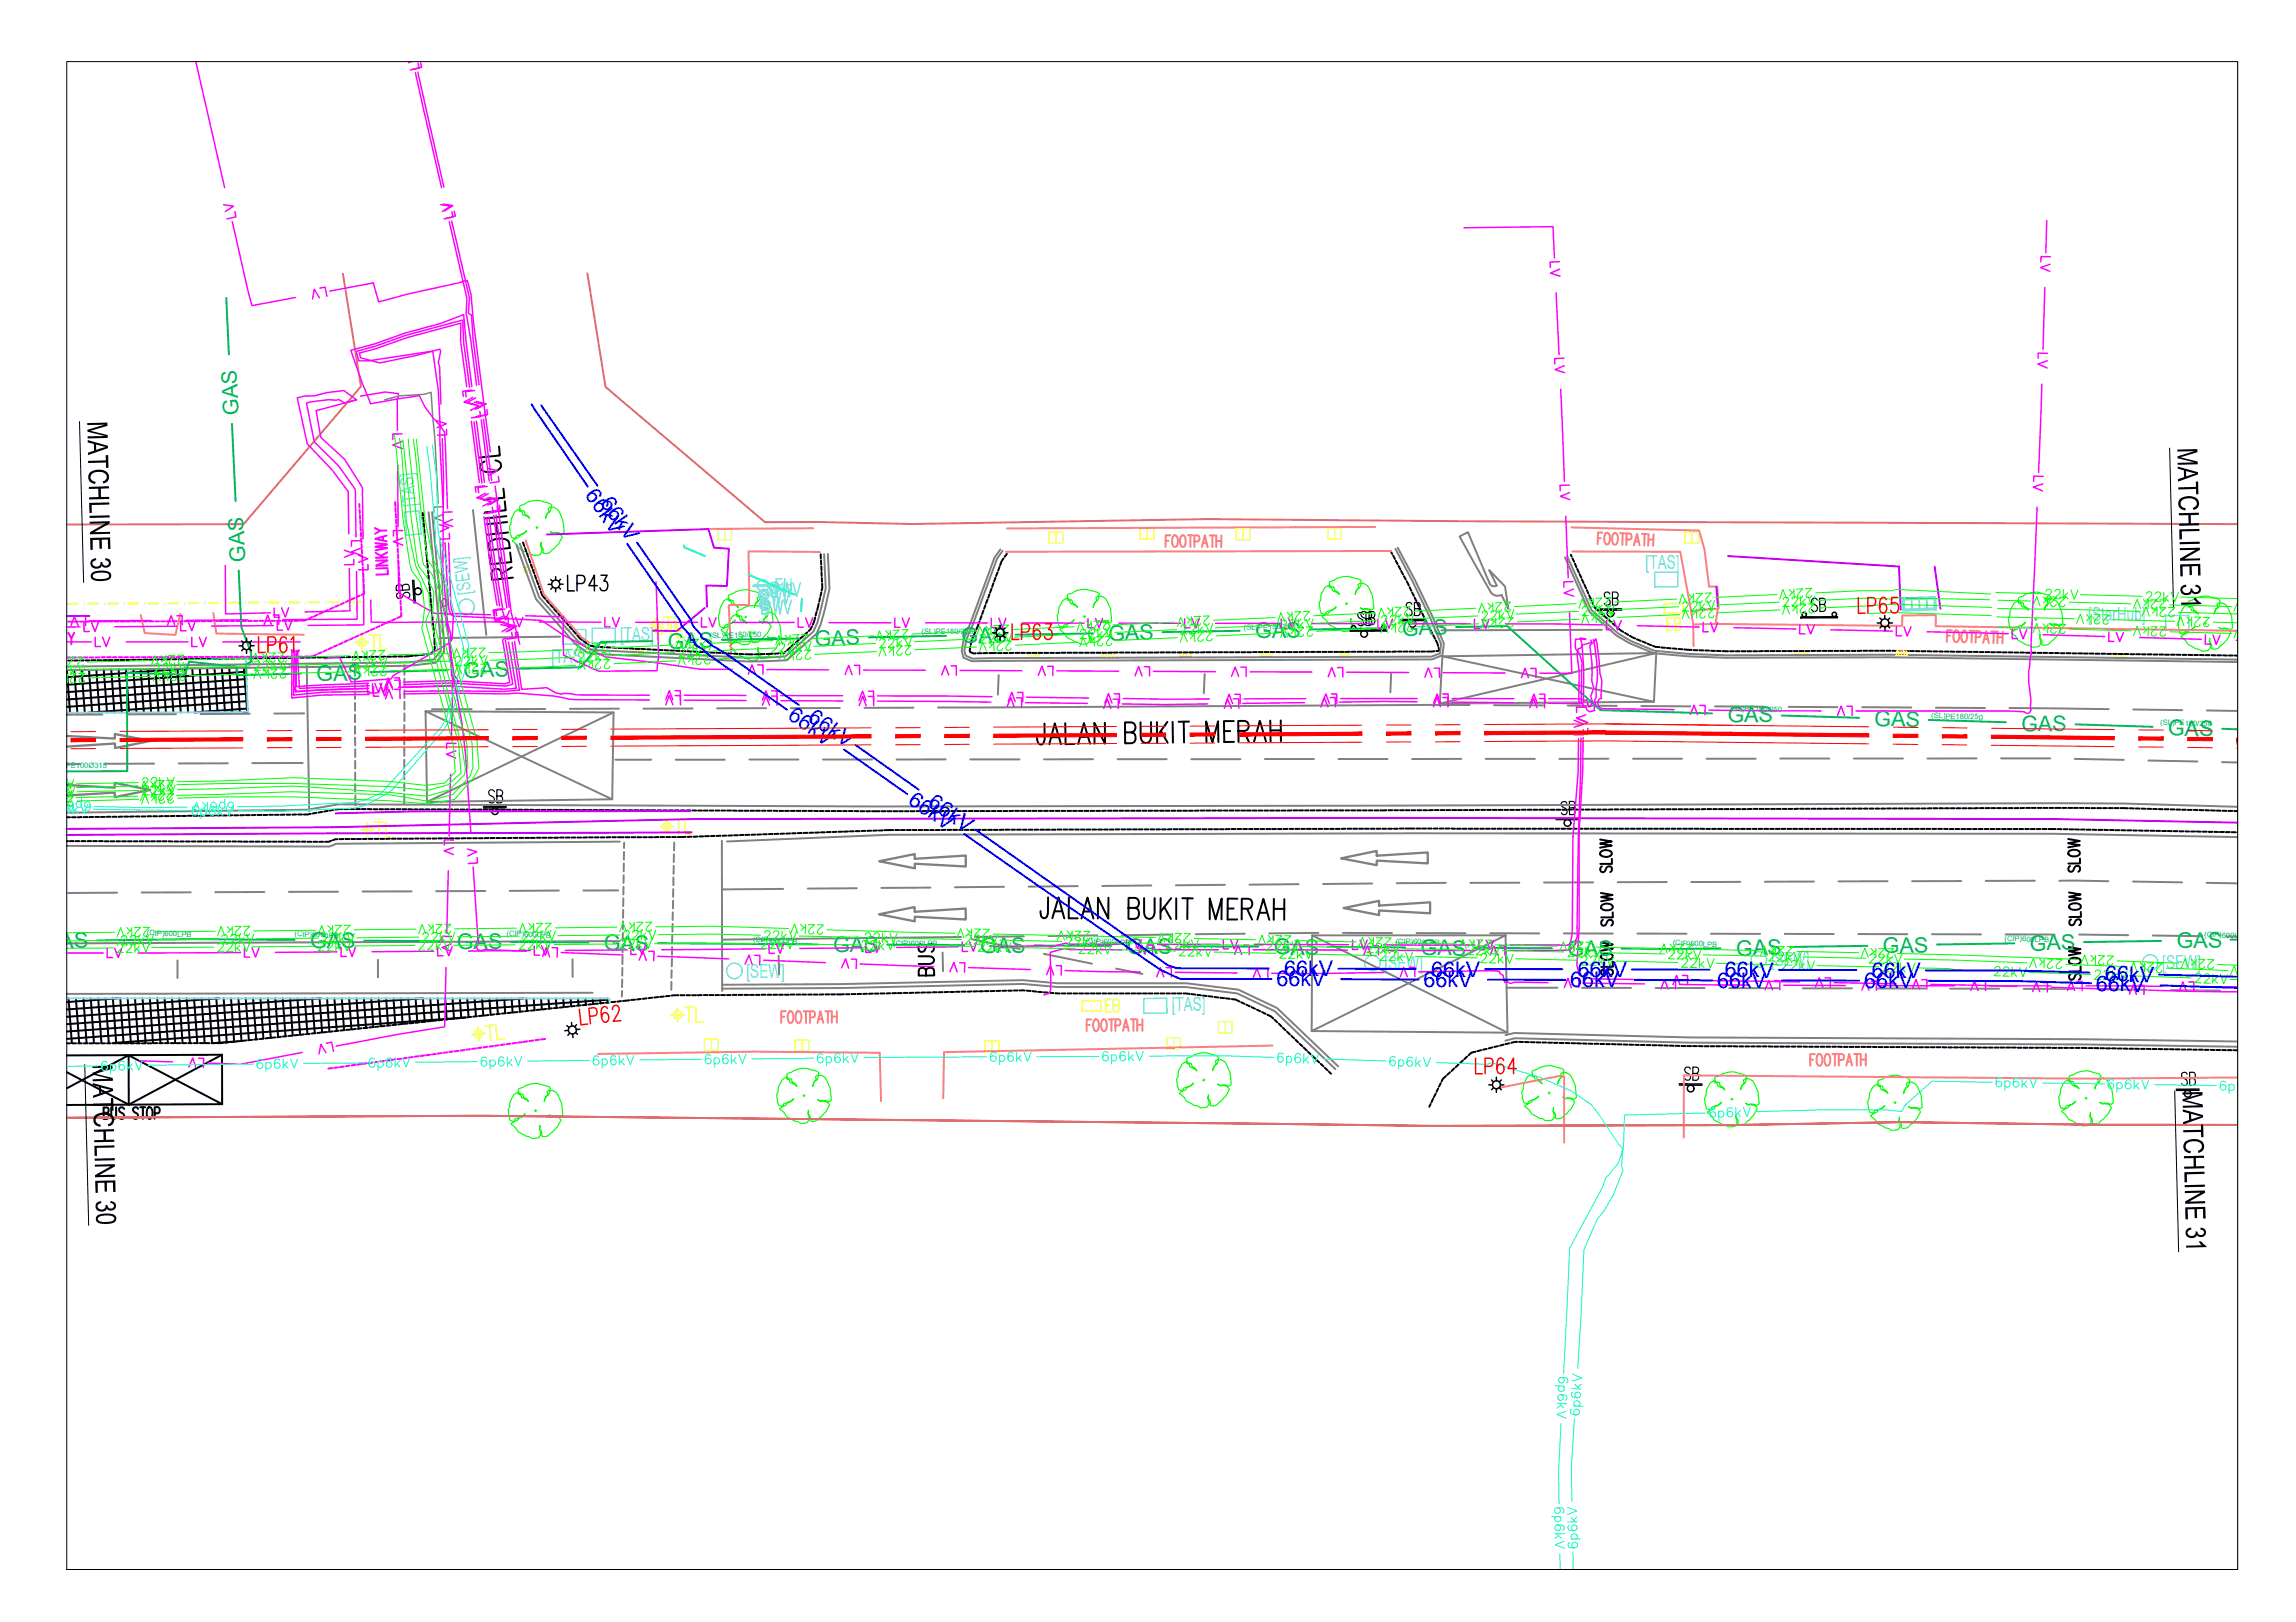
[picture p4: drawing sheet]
<svg xmlns="http://www.w3.org/2000/svg" width="297mm" height="210mm" viewBox="0 0 297 210" stroke-linecap="round" stroke-linejoin="round" font-family="sans-serif">
<defs><g id="words">
<text font-size="5.3" fill="#0f0" x="46.6" y="85.4">TL</text>
<text font-size="5.3" fill="#808080" x="121.7" y="127.4" transform="rotate(-90 121.7 127.4)">BUS</text>
<text font-size="5.3" fill="#f0f" x="61.4" y="135.8">TL</text>
<g font-size="4.9" fill="#f0f">
<text x="54" y="78.7" transform="rotate(-90 54 78.7)">SB</text>
<text x="98.8" y="80.8">WV</text>
</g>
<g font-size="4.9" fill="#0f0">
<text x="84.7" y="82.9">TL</text>
<text x="85" y="83.6">TL</text>
<text x="175" y="82.2">SB</text>
<text x="206.4" y="79.7">SB</text>
<text x="218.4" y="82.9" transform="rotate(-90 218.4 82.9)">EB</text>
<text x="237.1" y="80.4" transform="rotate(-90 237.1 80.4)">SB</text>
</g>
<text font-size="4.9" fill="#00a9e5" x="98.8" y="79.4">WV</text>
<g font-size="4.9">
<text x="99.8" y="78.3">WV</text>
<text x="239.2" y="80.4">LP65</text>
<text x="66" y="105.1" transform="rotate(-90 66 105.1)">SB</text>
<text x="200.7" y="106.5">SB</text>
<text x="47.3" y="109.4">TL</text>
<text x="87.5" y="133.3">TL</text>
<text x="189.8" y="140.1">LP64</text>
<text x="216.6" y="141.1">SB</text>
<text x="281.2" y="141.8">SB</text>
</g>
<text font-size="4.9" fill="#808080" x="86.1" y="109">TL</text>
<text font-size="4.9" fill="#ff7f7f" x="145.7" y="132.3" transform="rotate(-90 145.7 132.3)">EB</text>
<g font-size="4.4" fill="#0f0">
<text x="180.6" y="80.8">SB</text>
<text x="209.5" y="127.4" transform="rotate(-90 209.5 127.4)">SLOW</text>
</g>
<text font-size="4.4" x="209.5" y="121" transform="rotate(-90 209.5 121)">SLOW</text>
<g font-size="2.8" fill="#00b85c">
<text x="30.9" y="53.7" transform="rotate(-93 30.9 53.7)">GAS</text>
<text x="31.8" y="72.7" transform="rotate(-92 31.8 72.7)">GAS</text>
<text x="86.4" y="83.9" transform="rotate(-1 86.4 83.9)">GAS</text>
<text x="105.4" y="83.6" transform="rotate(-1 105.4 83.6)">GAS</text>
<text x="124.4" y="83.3" transform="rotate(-1 124.4 83.3)">GAS</text>
<text x="143.4" y="82.9" transform="rotate(-1 143.4 82.9)">GAS</text>
<text x="162.4" y="82.6" transform="rotate(-1 162.4 82.6)">GAS</text>
<text x="181.4" y="82.3" transform="rotate(-1 181.4 82.3)">GAS</text>
<text x="41" y="88.1" transform="rotate(-1 41 88.1)">GAS</text>
<text x="60" y="87.7" transform="rotate(-1 60 87.7)">GAS</text>
<text x="223.5" y="93.4" transform="rotate(2 223.5 93.4)">GAS</text>
<text x="242.5" y="94" transform="rotate(2 242.5 94)">GAS</text>
<text x="261.5" y="94.5" transform="rotate(2 261.5 94.5)">GAS</text>
<text x="280.5" y="95.1" transform="rotate(2 280.5 95.1)">GAS</text>
<text x="5.5" y="122.8" transform="rotate(-1 5.5 122.8)">GAS</text>
<text x="40.1" y="122.7">GAS</text>
<text x="59.1" y="122.8">GAS</text>
<text x="78.1" y="123" transform="rotate(1 78.1 123)">GAS</text>
<text x="107.8" y="123.2">GAS</text>
<text x="126.8" y="123.3">GAS</text>
<text x="145.8" y="123.4">GAS</text>
<text x="164.8" y="123.5">GAS</text>
<text x="183.8" y="123.6">GAS</text>
<text x="202.8" y="123.7">GAS</text>
<text x="224.6" y="123.7" transform="rotate(-1 224.6 123.7)">GAS</text>
<text x="243.6" y="123.4" transform="rotate(-1 243.6 123.4)">GAS</text>
<text x="262.6" y="123" transform="rotate(-1 262.6 123)">GAS</text>
<text x="281.6" y="122.7" transform="rotate(-1 281.6 122.7)">GAS</text>
</g>
<g font-size="2.8" fill="#00f">
<text x="75.6" y="64" transform="rotate(55 75.6 64)">66kV</text>
<text x="77.6" y="65.1" transform="rotate(55 77.6 65.1)">66kV</text>
<text x="101.8" y="93" transform="rotate(35 101.8 93)">66kV</text>
<text x="104.4" y="93.2" transform="rotate(35 104.4 93.2)">66kV</text>
<text x="117.3" y="103.9" transform="rotate(35 117.3 103.9)">66kV</text>
<text x="119.9" y="104.2" transform="rotate(35 119.9 104.2)">66kV</text>
<text x="165.1" y="127.6">66kV</text>
<text x="166.1" y="126.3">66kV</text>
<text x="184.1" y="127.7">66kV</text>
<text x="185.1" y="126.4">66kV</text>
<text x="203.1" y="127.7">66kV</text>
<text x="204.1" y="126.4">66kV</text>
<text x="223.1" y="126.5">66kV</text>
<text x="242.1" y="126.5">66kV</text>
<text x="272.3" y="126.9" transform="rotate(2 272.3 126.9)">66kV</text>
</g>
<g font-size="2.5" fill="#6edddd">
<text x="53.9" y="65.5" transform="rotate(-96 53.9 65.5)">[TAS]</text>
<text x="61" y="76.9" transform="rotate(-97 61 76.9)">[SEW]</text>
<text x="100.2" y="76.6" transform="rotate(-1 100.2 76.6)">FH</text>
<text x="212.9" y="73.7">[TAS]</text>
<text x="80.2" y="83">[TAS]</text>
<text x="270.2" y="80.4">[StarHub]</text>
<text x="71.4" y="85.8">[TAS]</text>
<text x="179.1" y="125.5">[SEW]</text>
<text x="229.1" y="125">[SEW]</text>
<text x="279.7" y="125.4">[SEW]</text>
<text x="96.6" y="126.5">[SEW]</text>
<text x="151.6" y="130.9">[TAS]</text>
</g>
<g font-size="1" fill="#00b85c">
<text x="91.8" y="82.5">(SL)PE180/250</text>
<text x="119.2" y="82.1">(SL)PE180/250</text>
<text x="160.9" y="81.5">(SL)PE180/250</text>
<text x="223.9" y="92" transform="rotate(2 223.9 92)">(SL)PE180/250</text>
<text x="249.9" y="92.9" transform="rotate(2 249.9 92.9)">(SL)PE180/250</text>
<text x="279.5" y="93.8" transform="rotate(2 279.5 93.8)">(SL)PE180/250</text>
<text x="8.5" y="99.4" transform="rotate(1 8.5 99.4)">PE100Ø315</text>
<text x="3.2" y="121.4" transform="rotate(2 3.2 121.4)">(CIP)600LPB</text>
<text x="19" y="121" transform="rotate(2 19 121)">(CIP)600LPB</text>
<text x="38.1" y="121.2" transform="rotate(2 38.1 121.2)">(CIP)600LPB</text>
<text x="65.5" y="121.1" transform="rotate(2 65.5 121.1)">(CIP)600LPB</text>
<text x="97.4" y="121.9" transform="rotate(2 97.4 121.9)">(CIP)600LPB</text>
<text x="115.5" y="122.4">(CIP)600LPB</text>
<text x="140.5" y="122.1" transform="rotate(2 140.5 122.1)">(CIP)600LPB</text>
<text x="180.5" y="122.1" transform="rotate(2 180.5 122.1)">(CIP)600LPB</text>
<text x="216.4" y="122.3" transform="rotate(2 216.4 122.3)">(CIP)600LPB</text>
<text x="259.3" y="121.7" transform="rotate(2 259.3 121.7)">(CIP)600LPB</text>
<text x="285.2" y="121.2" transform="rotate(2 285.2 121.2)">(CIP)600LPB</text>
</g>
<g font-size=".6" fill="#bfff00">
<text x="11" y="77.9" transform="rotate(-180 11 77.9)">/</text>
<text x="13.6" y="77.9" transform="rotate(172 13.6 77.9)">/</text>
<text x="16.2" y="77.9" transform="rotate(-180 16.2 77.9)">/</text>
<text x="18.8" y="77.9" transform="rotate(-180 18.8 77.9)">/</text>
<text x="21.4" y="77.9" transform="rotate(-180 21.4 77.9)">/</text>
<text x="24" y="77.8" transform="rotate(-180 24 77.8)">/</text>
<text x="26.6" y="77.8" transform="rotate(-180 26.6 77.8)">/</text>
<text x="29.2" y="77.8" transform="rotate(-180 29.2 77.8)">/</text>
<text x="31.8" y="77.8" transform="rotate(-180 31.8 77.8)">/</text>
<text x="34.4" y="77.8" transform="rotate(-180 34.4 77.8)">/</text>
<text x="37" y="77.8" transform="rotate(-180 37 77.8)">/</text>
<text x="39.6" y="77.7" transform="rotate(-180 39.6 77.7)">/</text>
<text x="42.2" y="77.7" transform="rotate(-180 42.2 77.7)">/</text>
<text x="44.8" y="77.7" transform="rotate(-180 44.8 77.7)">/</text>
</g>
</g></defs>
<!-- layer: S_RIGID_PAVEMENT -->
<g fill="none" stroke="#000" stroke-width=".25">
<path d="M8.7 86.7l.4 5.5M9.6 86.7l.4 5.5M10.6 86.7l.4 5.5M11.5 86.7l.4 5.5M12.5 86.7l.4 5.5M13.4 86.6l.4 5.6M14.4 86.6l.4 5.6M15.3 86.6l.4 5.6M16.3 86.6l.4 5.6M17.3 86.6l.4 5.6M18.2 86.6l.4 5.6M19.2 86.6l.4 5.6"/>
<path d="M20.1 86.6l.4 5.6M21.1 86.6l.4 5.6M22 86.5l.4 5.7M23 86.5l.4 5.7M23.9 86.5l.4 5.7M24.2 86.5l-15.5 1.1M24.9 86.5l.4 5.7M25.8 86.5l.4 5.7M26.8 86.5l.4 5.7M27.7 86.5l.5 5.7M28.7 86.5l.4 5.7M29.7 86.5l.4 5.7"/>
<path d="M30.6 86.4l.4 5.8M31.6 86.4l.4 5.8M31.9 86.9l-23.2 1.7M31.9 87.9l-23.2 1.7M31.9 88.8l-23.2 1.7M32 89.8l-23.3 1.7M32 90.7l-20.7 1.5M32 91.7l-6.9 .5M8.9 129.2l.4 5.8M9.8 129.2l.4 5.8M10.8 129.2l.4 5.8M11.7 129.2l.4 5.8"/>
<path d="M12.7 129.2l.4 5.8M13.7 129.2l.4 5.8M14.6 129.2l.4 5.8M15.3 129.2l-6.6 .5M15.6 129.2l.4 5.8M16.5 129.2l.4 5.8M17.5 129.2l.4 5.8M18.4 129.2l.4 5.8M19.4 129.2l.4 5.8M20.3 129.2l.5 5.8M21.3 129.2l.4 5.8M22.2 129.2l.5 5.8"/>
<path d="M23.2 129.2l.4 5.8M24.2 129.2l.4 5.8M25.1 129.2l.4 5.8M26.1 129.2l.4 5.8M27 129.2l.4 5.8M28 129.2l.4 5.8M28.4 129.2l-19.7 1.4M28.9 129.2l.4 5.7M29.9 129.2l.4 5.6M30.7 134.8l-3.2 .2M30.8 129.2l.4 5.5M31.8 129.2l.4 5.4"/>
<path d="M32.7 129.2l.4 5.3M33.7 129.2l.4 5.2M34.7 129.2l.3 5.1M35.6 129.2l.4 5M36.6 129.2l.3 4.9M37.5 129.2l.4 4.8M38.5 129.2l.3 4.7M39.4 129.2l.4 4.6M40.4 129.2l.3 4.5M41.3 129.2l.4 4.4M41.5 129.2l-32.8 2.4M42.3 129.2l.3 4.3"/>
<path d="M43.3 129.2l.3 4.2M44.2 129.2l.3 4.1M45.2 129.2l.3 4M46.1 129.2l.3 3.9M47.1 129.2l.2 3.8M48 129.2l.3 3.7M49 129.2l.3 3.6M50 129.2l.2 3.5M50.9 129.2l.2 3.4M51.9 129.2l.2 3.3M52.8 129.2l.2 3.2M53.8 129.2l.2 3.1"/>
<path d="M54.7 129.2l-46 3.3M54.7 129.2l.2 3M55.7 129.2l.2 2.9M56.6 129.2l.2 2.8M57.6 129.2l.2 2.7M58.5 129.2l.2 2.6M59.5 129.2l.2 2.5M60.3 131.7l-45.7 3.3M60.5 129.2l.1 2.4M61.4 129.2l.2 2.3M62.4 129.2l.1 2.2M63.3 129.2l.2 2.1"/>
<path d="M64.3 129.2l.1 2M65.2 129.2l.2 1.9M66.2 129.2l.1 1.8M67.1 129.2l.2 1.7M67.8 129.2l-59.1 4.3M68.1 129.2l.1 1.6M69 129.2l.2 1.5M70 129.2l.1 1.4M71 129.2l.1 1.3M71.9 129.2l.1 1.2M72.9 129.2v1.1M73.8 129.2l.1 1"/>
<path d="M74.8 129.2v.9M75.7 129.2l.1 .8M76.7 129.2v.7M77.6 129.2l.1 .6M78.6 129.2v.5M78.8 129.4l-70.1 5"/>
</g>
<!-- layer: S_TREE -->
<g fill="none" stroke="#0f0" stroke-width=".15">
<path d="M67.3 65.4l.5-.2a2.88 2.88 0 0 1 2.9-.2l.5 .2 .2 .2-.5 .4 .1 .4-.4 .6v.3l.2-.7 .4-.2 .1-.5a.92 .92 0 0 1 1.1 .6l.4 1 .2 1.6-.3 .2a1.58 1.58 0 0 0-1.1-.1l-.4-.2 .4 .2a.92 .92 0 0 1 1.1 .4 1.57 1.57 0 0 1-.7 1.2l-.9 .9-.5 .1h-.3v-.5l-.3-.5v-.4l-.1 .4 .2 .4v.5l-.3 .3-.8 .1-.4-.3h-.4l-1-.6-.3-.5-.6-.4v-.2l.8-.3 .3-.4 .2-.1 .5-.4-.5 .4-.8 .2-.1 .4-.5-.2-.3-1.4 .2-.3a1.99 1.99 0 0 1 1.1-1.9v.3h.3l.1 .4 .4 .1 .5 .4a.83 .83 0 0 0-.6-.6l-.1-.4-.5-.1-.1-.4zM69.4 68.1l.1 .3M69.6 68.3h-.3M94.3 77l.6-.2a2.85 2.85 0 0 1 2.8-.2l.5 .1 .2 .3-.5 .4 .2 .4-.3 .2-.2 .6 .2-.6 .4-.3 .1-.4a.91 .91 0 0 1 1.1 .5l.4 1.1 .2 1.5-.2 .2-.5-.1-.7 .1-.4-.2 .4 .2a.91 .91 0 0 1 1.2 .5l-.1 .2a6 6 0 0 1-1.6 1.8l-.5 .1-.3-.1v-.6l-.3-.3v-.5v.5l.1 .4v.4l-.3 .4h-.8l-.3-.2-.5-.1-1-.6-.3-.4-.6-.6 .8-.4 .3-.4 .6-.3 .1-.2-.4 .4-.8 .3-.2 .4-.5-.2-.3-1.4 .2-.3a1.99 1.99 0 0 1 1.1-2l.1 .3 .3 .1 .1 .4 .4 .1 .4 .4a.88 .88 0 0 0-.6-.6l-.1-.4-.5-.2-.1-.4zM95.4 79l.5-.1a2.8 2.8 0 0 1 2.9-.3l.5 .2 .2 .2-.5 .4 .1 .4-.4 .6v.3l.2-.7 .4-.2 .1-.5 .3-.1 .2 .1a2.62 2.62 0 0 1 1.1 2.5l.1 .7-.3 .2-.4-.2-.7 .1-.4-.2 .4 .2a.92 .92 0 0 1 1.1 .5l-.4 .9-1.2 1.1-.5 .2-.4-.2 .1-.4-.3-.5v-.4l-.1 .4 .2 .4v.5l-.3 .3-.8 .1-.4-.3h-.4l-1-.6-.3-.5-.6-.4v-.2l.7-.3 .4-.4 .6-.3 .1-.2-.5 .4-.8 .2-.2 .4-.4-.2-.3-1.4 .2-.3 .1-.8 .4-.8 .5-.3 .1 .2 .3 .1 .1 .4 .7 .3 .2 .2a.92 .92 0 0 0-.6-.6l-.1-.4-.5-.1-.1-.4zM96.4 79.7l.1 .3M96.6 79.8l-.3 .1M138.2 76.9l.5-.1a2.65 2.65 0 0 1 2.5-.3l.8 .2 .2 .2v.2l-.4 .2 .1 .4-.4 .6-.1 .3 .3-.7 .3-.2 .2-.5 .3-.1 .1 .1a2.51 2.51 0 0 1 1.2 2.5v.7l-.2 .2a1.66 1.66 0 0 0-1.2-.1l-.3-.2 .3 .2a.92 .92 0 0 1 1.2 .5l-.1 .2a6.3 6.3 0 0 1-1.6 1.9l-.4 .1-.4-.1v-.6l-.3-.4 .1-.4-.1 .4 .1 .4v.5l-.2 .3-.9 .1-1.8-.9-.3-.5-.6-.6 .8-.3 .3-.4 .7-.3 .1-.2-.5 .4-.8 .2-.2 .4-.5-.2-.2-1.3 .1-.4a1.98 1.98 0 0 1 1.1-1.9l.1 .3h.3l.1 .4 .7 .3 .2 .2-.3-.4-.3-.1-.1-.4-.5-.2-.1-.4zM140.3 79.7l.1 .2M140.4 79.7l-.2 .1M172.1 75.3l.5-.2a2.88 2.88 0 0 1 2.9-.2l.4 .1 .2 .2-.4 .5 .1 .4-.4 .5-.1 .3 .3-.6 .3-.3 .2-.5a.92 .92 0 0 1 1 .6l.5 1 .1 1.6-.2 .2a1.58 1.58 0 0 0-1.2-.1l-.3-.2 .3 .3a.92 .92 0 0 1 1.1 .3 1.57 1.57 0 0 1-.6 1.2l-1 1-.5 .1-.3-.1v-.4l-.3-.5 .1-.5-.1 .5 .2 .4-.1 .4-.2 .4h-.9l-.3-.2-.4-.1-1.1-.6-.3-.5-.5-.4-.1-.1 .8-.4 .3-.4 .3-.1 .5-.4-.5 .4-.8 .3-.2 .3-.5-.1-.2-1.4 .2-.3a1.88 1.88 0 0 1 1-2l.1 .3 .3 .1 .1 .4 .4 .1 .5 .3a.83 .83 0 0 0-.6-.5l-.1-.4-.5-.2-.1-.4zM261.2 77.3l.5-.2a2.88 2.88 0 0 1 2.9-.2l.5 .1 .2 .3-.5 .4 .1 .4-.4 .5v.4l.2-.7 .4-.2 .1-.5a.92 .92 0 0 1 1.1 .5l.4 1.1 .2 1.5-.2 .3-.5-.2-.7 .1-.4-.2 .4 .2a.92 .92 0 0 1 1.1 .4 1.57 1.57 0 0 1-.7 1.2l-.9 .9-.5 .1-.3-.1v-.4l-.3-.5v-.4l-.1 .4 .2 .4v.4l-.3 .4h-.8l-.4-.2h-.4l-1-.6-.3-.5-.6-.6 .8-.4 .3-.3 .3-.1 .4-.4-.4 .4-.8 .2-.2 .4-.5-.2-.3-1.4 .2-.3a1.99 1.99 0 0 1 1.1-1.9v.2l.4 .1 .1 .4 .3 .1 .5 .4a.91 .91 0 0 0-.6-.6l-.1-.4-.5-.1-.1-.4z"/>
<path d="M283.2 77.8l.5-.2a2.85 2.85 0 0 1 2.9-.2l.4 .1 .3 .3-.5 .4 .1 .4-.2 .2-.3 .7 .3-.7 .3-.2 .2-.5a.91 .91 0 0 1 1 .6l.5 1 .1 1.6-.2 .2-.5-.2-.7 .1-.3-.2 .3 .2a.96 .96 0 0 1 1.2 .4l-.1 .3a6 6 0 0 1-1.6 1.8l-.5 .1-.3-.1v-.5l-.2-.4v-.4l-.1 .4 .2 .4-.1 .5-.2 .3-.9 .1-.3-.3h-.4l-1.1-.6-.3-.5-.5-.6 .7-.3 .4-.4 .6-.4 .1-.1-.5 .4-.8 .2-.2 .4-.5-.2-.2-1.4 .2-.3a1.99 1.99 0 0 1 1-1.9l.1 .2 .3 .1 .1 .4 .4 .1 .5 .4a.91 .91 0 0 0-.6-.6l-.1-.4-.5-.1-.1-.4zM263.3 80l.1 .3M263.5 80.1l-.3 .1M285.3 80.5v.3M285.5 80.6l-.3 .1M101.9 138.9l.5-.2a2.85 2.85 0 0 1 2.9-.2l.4 .2 .3 .2-.5 .4 .1 .4-.2 .2-.3 .7 .3-.7 .3-.2 .2-.5a.85 .85 0 0 1 1 .6l.5 1 .1 1.6-.2 .2-.5-.2-.7 .1-.3-.2 .3 .2a.96 .96 0 0 1 1.2 .5l-.5 .9-.5 .6-.7 .5-.4 .2-.4-.2v-.5l-.2-.4v-.4l-.1 .4 .2 .4-.1 .5-.2 .3-.9 .1-1.8-.9-.2-.5-.6-.6 .7-.3 .4-.4 .6-.4 .1-.1-.5 .4-.8 .2-.2 .4-.5-.2-.2-1.4 .2-.3a2.31 2.31 0 0 1 .5-1.6l.5-.3 .1 .3h.3l.1 .4 .4 .1 .5 .4a.88 .88 0 0 0-.6-.6l-.1-.4-.5-.1-.1-.4zM153.6 136.9l.6-.2a2.85 2.85 0 0 1 2.8-.2l.5 .1 .2 .3-.1 .1-.4 .3 .2 .4-.3 .2-.2 .7 .2-.7 .4-.2 .1-.5a.88 .88 0 0 1 1.1 .6l.4 1 .2 1.5-.2 .3-.5-.2-.7 .1-.4-.2 .4 .2a.89 .89 0 0 1 1.1 .5l-.4 .9-1.2 1.1-.5 .1-.3-.1v-.4l-.3-.5v-.4v.4l.1 .4v.5l-.3 .3-.8 .1-1.8-.9-.3-.5-.6-.6 .8-.4 .3-.3 .6-.4 .1-.1-.5 .4-.8 .2-.1 .4-.5-.2-.3-1.4 .2-.3 .1-.8 .5-.8 .5-.3v.2l.3 .1 .2 .4 .3 .1 .5 .4a.91 .91 0 0 0-.6-.6l-.1-.4-.5-.1-.1-.4zM155.7 139.6l.1 .3M155.9 139.7l-.3 .1M198.3 138.6l.5-.2a2.85 2.85 0 0 1 2.9-.2l.4 .1 .3 .2-.1 .2-.4 .3 .1 .4-.2 .2-.3 .6 .3-.6 .3-.3 .2-.5a.94 .94 0 0 1 1 .6l.5 1.1 .1 1.5-.2 .2-.5-.1h-.7l-.3-.1 .3 .2a.93 .93 0 0 1 1.2 .4v.1l-.1 .1a6.3 6.3 0 0 1-1.5 1.9l-.5 .1-.4-.1 .1-.4a.87 .87 0 0 1-.3-1l-.1 .5 .2 .4v.4l-.3 .4h-.9l-1.6-.8-1-1.1 .7-.4 .4-.4 .6-.3 .1-.2-.5 .4-.8 .3-.2 .3-.5-.1-.2-1.4 .2-.3a1.99 1.99 0 0 1 1-2l.1 .3 .3 .1 .1 .4 .4 .1 .5 .4a.91 .91 0 0 0-.6-.6l-.1-.4-.5-.2-.1-.4zM221.9 139.4l.6-.2a2.85 2.85 0 0 1 2.8-.2l.5 .1 .2 .3-.5 .4 .2 .4-.5 .5v.3l.2-.6 .4-.3 .1-.4a.92 .92 0 0 1 1.1 .5l.4 1.1 .2 1.5-.2 .2a1.54 1.54 0 0 0-1.2 0l-.4-.2 .4 .2a.96 .96 0 0 1 1.1 .4l-.1 .3a6 6 0 0 1-1.5 1.8l-.5 .1-.3-.1v-.6l-.3-.3v-.5v.5l.1 .4v.4l-.3 .4h-.8l-1.8-.9-.3-.4-.6-.6 .8-.4 .3-.4 .6-.3 .1-.2-.5 .4-.8 .3-.1 .4-.5-.2-.3-1.4 .2-.3a1.99 1.99 0 0 1 1.1-2v.3l.3 .1 .2 .4 .4 .1 .4 .3a.91 .91 0 0 0-.6-.5l-.1-.4-.5-.2-.1-.4zM243 139.8l.6-.1a2.85 2.85 0 0 1 2.8-.3l.5 .2 .2 .2-.5 .4 .2 .4-.5 .6v.3l.2-.7 .4-.2 .1-.5 .3-.1 .2 .1a2.51 2.51 0 0 1 1.1 2.5l.1 .7-.2 .2a1.54 1.54 0 0 0-1.2-.1l-.4-.2 .4 .2a.91 .91 0 0 1 1.2 .5l-.2 .2a6.3 6.3 0 0 1-1.5 1.8l-.5 .1h-.3v-.6l-.3-.4v-.4v.4l.1 .4v.5l-.3 .3-.8 .1-1.8-.9-.3-.5-.6-.4v-.2l.8-.3 .3-.4 .6-.4 .1-.1-.4 .4-.9 .2-.1 .4-.5-.2-.3-1.3 .2-.4a1.98 1.98 0 0 1 1.1-1.9l.1 .3h.2l.2 .4 .4 .1 .4 .4-.2-.4-.4-.2-.1-.4-.5-.1-.1-.4z"/>
<path d="M267.7 139.2l.6-.1a2.88 2.88 0 0 1 2.8-.3l.5 .2 .2 .2-.4 .5 .1 .4-.4 .5-.1 .3 .3-.6 .3-.3 .2-.5 .2-.1 .2 .1a2.62 2.62 0 0 1 1.1 2.5l.1 .7-.2 .2a1.58 1.58 0 0 0-1.2-.1l-.4-.2 .4 .3a.92 .92 0 0 1 1.1 .3 1.57 1.57 0 0 1-.6 1.2l-1 1-.5 .1-.3-.1v-.5l-.3-.5v-.4v.5l.1 .3v.5l-.2 .3-.9 .1-.4-.2-.4-.1-1-.6-.3-.5-.5-.4-.1-.1 .8-.4 .3-.4 .3-.1 .4-.4-.4 .4-.8 .3-.2 .3-.5-.1-.3-1.4 .2-.4a1.98 1.98 0 0 1 1.1-1.9l.1 .3 .3 .1 .1 .4 .4 .1 .5 .3a.91 .91 0 0 0-.6-.5l-.2-.4-.4-.2-.2-.4zM67.1 140.9l.6-.2a2.88 2.88 0 0 1 2.8-.2l.5 .1 .2 .3-.4 .4 .1 .4-.4 .5-.1 .4 .3-.7 .3-.3 .2-.4a.92 .92 0 0 1 1 .5l.4 1.1 .2 1.5-.2 .2a1.58 1.58 0 0 0-1.2 0l-.4-.2 .4 .2a.92 .92 0 0 1 1.1 .4 1.57 1.57 0 0 1-.6 1.2l-1 .9-.5 .1-.3-.1v-.4l-.3-.5v-.5v.5l.1 .4v.4l-.2 .4h-.9l-.3-.2-.4-.1-1.1-.6-.3-.4-.5-.5-.1-.1 .8-.4 .3-.4h.3l.4-.5-.4 .4-.8 .3-.2 .4-.5-.2-.3-1.4 .2-.3a1.99 1.99 0 0 1 1.1-2l.1 .3 .3 .1 .1 .4 .4 .1 .5 .4a.91 .91 0 0 0-.6-.6l-.2-.4-.4-.2-.2-.4zM69.3 143.6v.3M69.4 143.7l-.2 .1M104 141.6l.1 .3M104.2 141.7l-.3 .1M200.4 141.3l.1 .3M200.6 141.4l-.3 .1M224 142.1l.1 .3M224.2 142.2l-.3 .1M245.1 142.6l.1 .2M245.3 142.7h-.3"/>
<path d="M269.9 142v.3M270 142.1h-.3"/>
</g>
<!-- layer: S_IG_ -->
<g fill="none" stroke="#ff0" stroke-width=".15">
<path d="M92.9 68.5h1.7v1.4h-1.7zM93.7 68.5v1.4M135.7 68.9h1.8v1.4h-1.8zM136.6 68.9v1.4M147.5 68.3h1.8v1.5h-1.8zM148.4 68.3v1.5M159.9 68.4h1.8v1.4h-1.8zM160.8 68.4v1.4M171.8 68.3h1.7v1.5h-1.7zM172.7 68.3v1.5M218 68.9h1.8v1.4h-1.8zM218.9 68.9v1.4"/>
<path d="M91.1 134.5h1.8v1.4h-1.8zM92 134.5v1.4M102.8 134.6h1.8v1.5h-1.8zM103.7 134.6v1.5M127.4 134.7h1.8v1.5h-1.8zM128.3 134.7v1.5M150.9 134.3h1.8v1.4h-1.8zM151.8 134.3v1.4M157.6 132.2h1.8v1.4l-1.8 .1zM158.5 132.2v1.5"/>
</g>
<!-- layer: S_MH-TAS -->
<path d="M52.3 66.3l1.9-.2 .3 3-1.9 .2zM214.1 74.1l3-.1v1.9l-3 .1zM72.8 81.5h3v1.8l-3 .1zM76.6 81.3h3v1.9h-3zM148 129.2h3v1.9h-3z" fill="none" stroke="#6edddd" stroke-width=".19"/>
<!-- layer: S_MH-SEW -->
<g fill="none" stroke="#6edddd" stroke-width=".19">
<circle cx="60.4" cy="78.5" r="1.01"/>
<circle cx="95" cy="125.6" r="1.01"/>
<circle cx="177.6" cy="124.7" r="1.01"/>
<circle cx="227.6" cy="124.2" r="1.01"/>
<circle cx="278.2" cy="124.6" r="1.01"/>
</g>
<!-- layer: S_ELECTRIC-BOX -->
<path d="M142.4 130.8v-1.2h-2.4v1.2M142.5 130.8h-2.6" fill="none" stroke="#ff0" stroke-width=".19"/>
<!-- layer: S_IGK_ -->
<g fill="none" stroke="#ff0" stroke-width=".15">
<path d="M67.7 73.5l1.3-.4 .2 .6-1.3 .4zM68 73.4l.2 .6M68.4 73.3l.1 .6M68.7 73.2l.2 .6M81.9 84h1.4v.6h-1.4zM82.3 84v.6M82.6 84v.6M133 84.5h1.4v.6h-1.4zM133.3 84.5v.6M133.7 84.5v.6M134.1 84.5v.6M142.7 84.5l1.4-.1v.7h-1.4z"/>
<path d="M143 84.5v.6M143.4 84.5v.6M143.8 84.4v.7M152.7 84.4h1.4v.6h-1.4zM153 84.4v.6M153.4 84.4v.6M153.8 84.4v.6M163.1 84.4h1.4v.6h-1.4zM163.4 84.4v.6M163.8 84.4v.6M164.2 84.4v.6M173.3 84.4l1.4-.1v.7h-1.4z"/>
<path d="M173.6 84.4l.1 .6M174 84.4v.6M174.3 84.3v.7M232.3 84.3l1.4-.1 .1 .7h-1.5zM232.7 84.3v.6M233 84.3l.1 .6M233.4 84.3v.6M245.3 84.2h1.4v.6l-1.4 .1zM245.7 84.2v.6M246 84.2v.6M246.4 84.2v.6M273.6 84.6h1.4v.6h-1.4z"/>
<path d="M274 84.6v.6M274.3 84.6v.6M274.7 84.6v.6"/>
</g>
<!-- layer: S_MH-STARHUB -->
<path d="M280.2 79.7l3-.1v1.9l-3 .1z" fill="none" stroke="#6edddd" stroke-width=".19"/>
<!-- layer: S_ROAD_LINE -->
<g fill="none" stroke="#000" stroke-width=".25">
<path d="M64.1 59.6a.67 .67 0 0 1 .7 .6 .67 .67 0 0 1-.6 .7 1.77 1.77 0 0 1-2.1-.2 .72 .72 0 0 1 .6-1M64.6 57.8l.1 1.1-2.7 .3M54.7 66.4v.3M54.7 67l.1 .5M54.8 67.7l.1 .5M54.9 68.5v.5M54.9 69.2l.1 .5M55 70l.1 .5M55.1 70.7v.5M55.2 71.5v.5M55.2 72.2l.1 .5M55.3 73l.1 .4"/>
<path d="M55.6 76.7l.1 .5M55.7 77.4l.1 .5M55.8 78.2v.5M55.9 78.9v.5M55.9 79.7l.1 .5M63.3 70.2a2.06 2.06 0 0 1 2.4-.2l.2 .2v.7l-2.6 .3-.1-.7zM64.2 67.7l.1 1.4M64.6 72.1l.1 .8M65.1 63.2l.2 1.2-2.7 .3M65.3 64.9l.1 1.1-2.7 .3M65.5 66.8l-2.7 .3M65.6 67.6l-2.7 .3"/>
<path d="M65.7 68.9l-2.7 .3M66 71.5l.1 1.2-2.6 .3-.2-1.2M66.2 73.4l-1.3 .8M66.4 74.8l-2.7 .2-.1-.8a.68 .68 0 0 1 .6-.6 .68 .68 0 0 1 .7 .4v.9M67.7 70.2l.1 .5M67.9 70.9l.2 .5M68.2 71.6l.1 .5M68.4 72.3l.2 .5M68.7 73l.2 .5M68.9 73.7l.2 .5M69.2 74.4l.2 .5M69.4 75.2l.2 .4"/>
<path d="M69.7 75.9l.2 .4M70 76.6l.1 .4 .4 .5M70.7 77.7l.3 .4M71.2 78.2l.3 .4M71.7 78.8l.3 .4M72.2 79.4l.3 .3M72.7 79.9l.3 .4M105.5 79.9l-.3 .9M106.2 71.7v.6M106.2 72.6v.4M106.3 76.7l-.1 .4M106.3 73.3v.5"/>
<path d="M106.3 74v.5M106.3 74.8v.5M106.4 75.5l-.1 .9M127 79.7l-.2 .5M127.2 79l-.1 .5M127.5 78.3l-.2 .5M127.8 77.6l-.2 .5M128 76.9l-.2 .5M128.3 76.2l-.2 .5M128.5 75.5l-.1 .5M128.8 74.8l-.2 .4M129.1 74.1l-.2 .4"/>
<path d="M129.3 73.4l-.2 .4M129.8 72.3l-.2 .3-.2 .5M130.3 71.7l-.3 .3M179.9 71.3l.2 .4M180.2 71.9l.3 .4M180.6 72.6l.2 .4M180.9 73.2l.3 .5M181.3 73.9l.2 .4M181.6 74.6l.3 .4M182 75.2l.3 .6M203.2 71.8l.1 .2M203.4 72.3l.2 .4"/>
<path d="M203.8 72.9l.1 .5M204 73.6l.3 .5M204.4 74.3l.2 .5M204.7 75l.2 .5M8.8 85.5h.5M10.1 85.5h-.5M10.3 85.5h.5M11.1 85.5h.5M11.8 85.4h.5M12.6 85.4h.5M13.8 85.4h-.5M14.1 85.4h.5"/>
<path d="M15.3 85.4h-.5M15.6 85.4h.5M16.3 85.4h.5M17.1 85.4h.5M17.8 85.4h.5M18.6 85.4h.5M19.3 85.4h.5M20.6 85.3l-.5 .1M20.8 85.3h.5M22.1 85.3h-.5M22.3 85.3h.5M23.1 85.3h.5"/>
<path d="M23.8 85.3h.5M24.6 85.3h.5M25.8 85.3h-.5M26.1 85.3h.5M27.3 85.3h-.5M27.6 85.3h.5M28.8 85.2l-.5 .1M29.1 85.2h.5M29.8 85.2h.5M30.6 85.2h.5M31.3 85.2h.5M32.6 85.2h-.5"/>
<path d="M32.8 85.2h.5M34.1 85.2h-.5M34.3 85.2h.5M35.1 85.2h.5M35.8 85.1h.5M36.6 85.1h.5M37.8 85.1h-.5M38.1 85.1h.5M39.3 85.1h-.5M39.6 85.1h.5M40.8 85.1h-.5M41.1 85.1h.5"/>
<path d="M41.8 85.1h.5M42.6 85.1h.5M43.3 85.1h.5M44.6 85l-.5 .1M53.4 84.9l-1.1 .1M54.2 84.8l-.5 .1M54.9 84.7l-.5 .1M55.9 84.4l-.1 .2-.6 .1M56 80.4v.5M56 81.2l.1 .5M56.1 81.9l.1 .5M56.2 82.7v.7"/>
<path d="M56.2 83.6v.4l-.1 .2M73.2 80.5l.3 .4M73.7 81.1l.3 .3M74.2 81.6l.3 .4M74.7 82.2l.6 .6M75.5 83l.4 .2M76.1 83.4l.2 .1 .6 .2h.6M77.7 83.7h.5M78.5 83.8h.5M79.2 83.8h.5M80 83.8l.5 .1M80.7 83.9h.5"/>
<path d="M81.5 83.9h.5M82.2 84h.5M83 84h.5M91.2 84.4h.5M91.9 84.4l.6 .1M92.7 84.5h.5M93.5 84.5h.4M94.2 84.6h.5M95 84.6h.4M95.7 84.6l.5 .1M96.4 84.7h1M98.1 84.7h-.4"/>
<path d="M98.9 84.6l-.5 .1M100 84.6h-.8M100.8 84.6h-.6M101.6 84.3l-.2 .2-.4 .1M102.2 83.8l-.4 .4M102.8 83.3l-.4 .3M103.3 82.8l-.3 .4M103.9 82.3l-.4 .3M125.5 83.7v.7l.4 .2h.3M125.9 82.4l-.3 1M126.2 81.7l-.2 .5M126.5 84.5h.5"/>
<path d="M126.7 80.4l-.4 1.1M127.7 84.5h-.5M128 84.5h.9M129.1 84.5h.5M129.9 84.5h.5M131.1 84.5h-.5M131.4 84.5h.5M132.1 84.5h.5M132.9 84.5h.4M133.6 84.5h.5M134.4 84.5h.5M135.1 84.5h.5"/>
<path d="M135.1 93.6v2.1l-.1 .5-.2 .1h-.2a.76 .76 0 0 1-.4-.8M135.9 84.5h.5M136 95.4h1M136.6 84.5h.5M137.3 96.3l-.8-2.7-.8 2.7M137.4 84.5h.5M137.8 93.6l.1 2.7h1.1M138.1 84.5h.5M138.9 84.5h.5M139.6 84.5h.5M140.4 84.5h.5M140.7 95.3l-.9 .1"/>
<path d="M141 96.3l-.8-2.7-.7 2.7M141.1 84.5h.5M141.9 84.5h.5M142.6 84.5h.5M142.9 93.5l.1 2.7-1.4-2.7v2.7M143.9 84.4l-.5 .1M144.1 84.4h.5M144.9 84.4h.5M145.5 94.8h.9a.67 .67 0 0 0 .5-.7 .67 .67 0 0 0-.5-.6h-.9l.1 2.7h.8a.73 .73 0 0 0 .5-.7 .73 .73 0 0 0-.5-.7M145.6 84.4h.5M146.4 84.4h.5M147.1 84.4h.5"/>
<path d="M147.9 84.4h.5M148.6 84.4h.5M148.9 93.4v2l-.1 .4a.63 .63 0 0 1-.5 .4 .63 .63 0 0 1-.6-.4l-.1-.4v-1.9M149.7 93.4v2.7M149.9 84.4h-.5M150.1 84.4h.5M150.2 94.6l.9 1.5M150.9 84.4h.5M151 93.4l-1.3 1.8M151.6 84.4h.5M151.7 93.4v2.7M152.4 84.4h.5"/>
<path d="M153.1 84.4h.5M153.1 93.4l.1 2.7M153.8 93.4h-1.3M153.9 84.4h.5M154.6 84.4h.5M155.9 84.4h-.5M156.1 84.4h.5M156.9 84.4h.5M157.6 84.4h.5M157.6 96v-2.7l-.8 2.7-.8-2.6 .1 2.6M158.4 84.4h.5M158.4 94.6h.8"/>
<path d="M159.1 84.4h.5M159.6 93.3h-1.3l.1 2.7h1.2M159.9 84.4h.5M160.2 94.6h.9a.67 .67 0 0 0 .5-.7 .67 .67 0 0 0-.5-.6h-.9v2.7M160.6 84.4h.5M160.9 94.6l.7 1.4M161.4 84.4h.5M162.1 84.4h.5M162.9 84.4h.5M163.5 95.1h-1M163.6 84.4h.5M163.8 96l-.8-2.7-.8 2.7"/>
<path d="M164.3 93.3l.1 2.6M164.4 84.4h.5M164.4 94.5h1.3M165.1 84.4h.5M165.7 93.2v2.7M165.9 84.4h.5M166.6 84.4h.5M167.4 84.4h.5M168.6 84.4h-.5M168.9 84.4h.5M169.6 84.4h.5M170.4 84.4h.5"/>
<path d="M171.1 84.4h.5M171.9 84.4h.5M172.6 84.4h.5M173.4 84.4h.5M174.6 84.3l-.5 .1M174.9 84.3h.5M175.6 84.3h.5M176.4 84.3h.5M177.1 84.3h.5M177.9 84.3h.5M178.6 84.3h.5M179.4 84.3h.5"/>
<path d="M180.6 84.3h-.5M180.9 84.3h.5M181.6 84.3h.5M182.4 84.3h.5M183.1 84.3h.5M183.9 84.3h.5M185.4 82.2l.3 .4M185.6 84.3h-1M185.8 82.9l.3 .7M186.1 83.8l.1 .4-.4 .1M209.2 81.2l.8 .6M210.2 81.9l.5 .3"/>
<path d="M210.9 82.3l.6 .3M211.8 82.7l.4 .2M212.5 83l.4 .2M219.9 84.2h.5M220.6 84.2h.5M221.4 84.2h.5M222.1 84.2l.5 .1M222.9 84.3h.7M223.8 84.3h.5M224.6 84.3h.5M225.3 84.3h.5M226.1 84.3h.5"/>
<path d="M226.8 84.3h.5M228.1 84.3h-.5M228.3 84.3h.5M229.1 84.3h.5M229.8 84.3h.5M230.6 84.3h.5M231.3 84.3h.5M232.1 84.3h.5M232.8 84.3h.5M233.6 84.3h.5M234.3 84.2h.5M235.1 84.2h.5"/>
<path d="M235.8 84.2h.5M236.6 84.2h.5M237.3 84.2h.5M238.1 84.2h.5M238.8 84.2h.5M239.6 84.2h.5M240.8 84.2h-.5M241.1 84.2h.5M241.8 84.2h.5M242.6 84.2h.5M243.3 84.2h.5M244.1 84.2h.5"/>
<path d="M244.9 84.2h.5M245.6 84.2h.5M246.4 84.2l.5 .1M247.1 84.3h.5M247.9 84.3h.4M248.6 84.3h.5M249.4 84.3h.5M250.1 84.3h.5M250.9 84.3h.5M251.6 84.3h.5M252.3 84.3h.6M253.1 84.3h.5"/>
<path d="M253.9 84.3h.5M254.6 84.4h.5M255.4 84.4h.5M256.1 84.4h.5M256.9 84.4h.5M257.6 84.4h.5M258.4 84.4h.5M259.1 84.4h.5M259.9 84.4h.4M260.6 84.4h.5M261.4 84.4h.5M262.1 84.5h.5"/>
<path d="M262.9 84.5h.5M263.6 84.5h.5M264.4 84.5h.5M265.1 84.5h.5M265.9 84.5h.5M266.6 84.5h.5M267.4 84.5h.5M268.1 84.6h.5M268.9 84.6h.5M269.6 84.6h.5M270.4 84.6h.4M271.1 84.6h.5"/>
<path d="M271.9 84.6h.5M272.6 84.6h.5M273.4 84.6h.5M274.1 84.6h.5M274.8 84.6h.6M275.6 84.7h.5M276.4 84.7h.5M277.1 84.7h.5M277.9 84.7h.5M278.6 84.7h.5M279.4 84.7h.5M280.1 84.7h.5"/>
<path d="M280.9 84.7h.5M281.6 84.7h.5M282.4 84.7h.5M283.1 84.7l.5 .1M283.9 84.8h.5M284.6 84.8h.5M285.3 84.8h.6M286.1 84.8h.5M286.9 84.8h.5M287.6 84.8h.5M288.4 84.8h.5M289.1 84.8l.4 .1"/>
<path d="M8.7 105.8h.4M8.7 108.9h.1M9 108.9h.5M9.3 105.8h.5M9.8 108.9h.5M10.5 108.9h.5M10.6 105.7l-.5 .1M10.8 105.7h.5M11.3 108.9h.5M12 108.9h.6M12.1 105.7h-.5M12.3 105.7h.5"/>
<path d="M12.8 108.9h.5M13.1 105.7h.5M13.5 108.9h.6M13.8 105.7h.5M14.3 108.9h.5M14.6 105.7h.5M15 108.9h.5M15.8 108.9h.5M15.8 105.7h-.5M16.1 105.7h.5M16.6 108.9h.4M17.3 108.9h.5"/>
<path d="M17.3 105.7h-.5M17.6 105.7h.5M18.1 108.9h.4M18.3 105.7h.5M18.8 108.9h.5M19.1 105.6h.5M19.5 108.9h.5M19.8 105.6h.5M20.3 108.9h.5M21 108.9h.5M21.1 105.6h-.5M21.3 105.6h.5"/>
<path d="M21.8 108.9h.5M22.5 108.9h.6M22.6 105.6h-.5M22.8 105.6h.5M23.3 108.9h.5M23.6 105.6h.5M24 108.9h.6M24.3 105.6h.5M24.8 108.9h.5M25.1 105.6h.5M25.5 108.9h.6M26.3 108.9h.5"/>
<path d="M26.3 105.6h-.5M26.6 105.6h.5M27.1 108.9h.4M27.8 108.9h.5M27.8 105.5l-.5 .1M28.1 105.5h.5M28.6 108.9h.4M28.8 105.5h.5M29.3 108.9h.5M29.6 105.5h.5M30.1 108.9h.4M30.3 105.5h.5"/>
<path d="M30.8 108.9h.5M31.5 108.9h.5M31.6 105.5h-.5M31.8 105.5h.5M32.3 108.9h.5M33 108.9h.5M33.1 105.5h-.5M33.3 105.5h.5M33.8 108.9h.5M34.1 105.5h.5M34.5 108.9h.6M34.8 105.4h.5"/>
<path d="M35.3 108.9h.5M35.6 105.4h.5M36 108.9h.6M36.8 105.4h-.5M36.8 108.9h.5M37.1 105.4h.5M37.5 108.9h.6M38.3 108.9h.5M38.3 105.4h-.5M38.6 105.4h.5M39.1 108.9h.4M39.8 108.9h.5"/>
<path d="M40.2 105.3l-.9 .1M40.6 108.9h.4M40.9 105.2l-.5 .1M41.3 108.9h.5M41.7 105.1h-.5M42.4 104.9l-.5 .1M42.8 108.8l-.3 .1h-.4M43.2 104.8l-.5 .1M43.7 108.6l-.6 .1M44.3 104.7l-.9 .1M44.4 108.6h-.5M44.6 104.7h.5"/>
<path d="M44.7 108.6h.5M45.3 104.7h.5M45.4 108.6h.6M53.6 104.7h.5M53.7 108.5h.5M54.3 104.7h.5M54.4 108.5h.5M55.1 104.7h.5M55.2 108.5h.5M55.8 104.7h.5M55.9 108.5h.6M56.6 104.7h.5"/>
<path d="M56.7 108.5h.5M57.3 104.7h.5M57.4 108.5h.6M58.1 104.7l.5 .1M58.2 108.5h.5M58.8 104.8h.5M58.9 108.5h.5M59.6 104.8h.5M60.2 108.5h-.5M60.3 104.8h.5M60.5 108.5h.4M61.2 108.5h.5"/>
<path d="M62 108.5h.4M63.2 108.5h-.5M63.4 108.5h.5M64.2 108.5h.5M64.9 108.5h.5M66.2 108.4l-.5 .1M66.4 108.4h.6M67.2 108.4h.5M67.8 104.8h.5M67.9 108.4h.6M68.6 104.8h.5M68.7 108.4h.5"/>
<path d="M69.3 104.8h.5M69.4 108.4h.6M70.1 104.8h.5M70.2 108.4h.5M70.8 104.8h.5M71 108.4h.4M71.6 104.8h.5M71.7 108.4h.5M72.3 104.8h.5M72.5 108.4h.4M73.1 104.8h.5M73.2 108.4h.5"/>
<path d="M73.8 104.8h.5M74 108.4h.4M74.6 104.8h.5M74.7 108.4h.5M75.3 104.8h.5M75.9 108.4h-.5M76.1 104.8h.5M76.2 108.4h.5M76.8 104.8h.5M76.9 108.4h.5M77.6 104.8h.5M77.7 108.4h.5"/>
<path d="M78.3 104.8h.5M79 108.3l-.6 .1M79.1 104.8l.5 .1M79.2 108.3h.5M79.8 104.9h.5M79.9 108.3h.8M80.6 104.9h.5M80.9 108.3h.5M81.3 104.9h.5M81.7 108.3h.5M82.1 104.9h.5M82.4 108.3h.6"/>
<path d="M82.8 104.9h.5M83.2 108.3h.5M83.6 104.9h.5M83.9 108.3h.6M84.3 104.9h.5M91.8 104.9h.5M92.5 108.2h-.5M92.6 104.9h.5M93.2 108.2h-.5M93.3 104.9h.5M94 108.1l-.5 .1M94.1 104.9h.5"/>
<path d="M94.7 108.1h-.5M94.8 104.9h.5M95 108.1h.5M95.6 104.9h.5M96.2 108l-.5 .1M96.3 104.9h.5M97 108h-.5M97.1 104.9h.5M97.7 108h-.5M97.8 104.9h.5M98.5 108h-.5M98.6 104.9h.5"/>
<path d="M98.7 108h.5M99.3 104.9h.5M100 107.9h-.5M100.1 104.9h.5M100.7 107.9h-.5M100.8 104.9h.5M101.5 107.9h-.5M101.6 104.9h.5M102.2 107.9h-.5M102.3 104.9h.5M102.5 107.8h.5M103.1 104.9h.5"/>
<path d="M103.7 107.8h-.5M103.8 104.9h.5M104.5 107.8h-.5M104.6 104.9h.5M105.2 107.8h-.5M105.3 104.9l.5 .1M106 107.7l-.5 .1M106.1 105h.5M106.2 107.7h.5M106.8 105h.5M107.5 107.7h-.5M107.6 105h.5"/>
<path d="M108.2 107.6l-.5 .1M108.3 105h.5M109 107.6h-.5M109.1 105h.5M109.7 107.6h-.5M109.8 105h.5M110 107.6h.4M110.6 105h.5M110.7 107.6h.5M111.3 105h.5M112 107.5h-.5M112.1 105h.5"/>
<path d="M112.7 107.5h-.5M112.8 105h1M113.5 107.5h-.5M114.1 105h.5M114.2 107.5h-.5M114.8 105h.5M115.6 107.4h-1.2M115.6 105h.5M115.8 107.4h.5M116.3 105h.5M116.6 107.4h.5M117.1 105h.5"/>
<path d="M117.3 107.4h.5M117.8 105h.5M118.1 107.4h.5M118.8 107.4h.5M119.1 105h-.5M119.3 105h.5M119.6 107.4h.5M120.1 105h.5M120.3 107.4h.5M120.8 105h.5M121.1 107.4h.5M121.6 105h.5"/>
<path d="M122.3 105h.5M122.3 107.4h-.5M122.6 107.4h.5M123.1 105h.5M123.3 107.4h.5M123.8 105h.5M124.1 107.4h.5M124.6 105h.5M124.8 107.4h.5M125.3 105h.5M125.6 107.4h.5M126.1 105h.5"/>
<path d="M126.3 107.4h.5M126.8 105h.5M127.1 107.4h.5M127.6 105h.5M127.8 107.4h.5M128.3 105h.5M128.6 107.4h.5M129.1 105h.5M129.8 105h.5M129.8 107.4h-.5M130.1 107.4h.5M130.8 107.4h.5"/>
<path d="M131.1 104.9l-.5 .1M131.3 104.9h.5M131.6 107.4h.5M132.1 104.9h.5M132.3 107.4h.5M132.8 104.9h.5M133.1 107.4h.5M133.6 104.9h.5M133.8 107.4h.5M134.3 104.9h.5M134.6 107.4h.5M135.1 104.9h.5"/>
<path d="M135.3 107.4h.5M135.6 116.1v2.1l-.2 .5-.4 .1a.74 .74 0 0 1-.4-.9M135.8 104.9h.5M136.1 107.4h.5M136.1 118.8l.8-2.7 .8 2.7M136.4 117.9h1M136.6 104.9h.5M136.8 107.4h.5M137.3 104.9h.5M137.6 107.4h.5M138.1 104.9h.5M138.3 116.1v2.7h1.1"/>
<path d="M138.3 107.4h.5M138.8 104.9h.5M139.1 107.4h.5M139.6 104.9h.5M139.8 107.4h.5M139.9 118.9l.8-2.7 .8 2.7M140.2 118h1M140.3 104.9h.5M140.6 107.4h.5M141.1 104.9h.5M141.3 107.4h.5M141.8 104.9h.5"/>
<path d="M142.1 107.4h.5M142.8 107.4h.5M143.1 104.9h-.5M143.3 104.9h.5M143.4 116.2v2.7l-1.4-2.7v2.7M143.6 107.4h.5M144.1 104.9h.5M144.3 107.3h.5M144.8 104.9h.5M145.1 107.3h.5M145.6 104.9h.5M145.8 107.3h.5"/>
<path d="M146 117.5h.9a.67 .67 0 0 0 .5-.6 .67 .67 0 0 0-.5-.7h-.9v2.7h.9a.75 .75 0 0 0 .5-.7 .75 .75 0 0 0-.5-.7M146.3 104.9h.5M146.6 107.3h.5M147.1 104.9h.5M147.3 107.3h.5M147.8 104.9h.5M148 116.2v1.9a.67 .67 0 0 0 .3 .7 .67 .67 0 0 0 .8 0l.2-.3 .1-.4v-1.9M148.1 107.3h.5M148.6 104.9h.5M148.8 107.3h.5M149.3 104.9h.5M149.6 107.3h.5"/>
<path d="M150.1 104.9h.5M150.2 116.2l-.1 2.7M150.3 107.3h.5M150.6 117.4l.9 1.5M150.8 104.9h.5M151.5 116.2l-1.4 1.8M151.6 104.9h.5M151.6 107.3h-.5M151.8 107.3h.5M152.2 116.2v2.7M152.3 104.9h.5M152.6 107.3h.5"/>
<path d="M153 116.2l1.3 .1M153.1 104.9h.5M153.3 107.3h.5M153.6 116.2v2.7M153.8 104.9h.5M154.1 107.3h.5M154.8 107.3h.5M155.1 104.9h-.5M155.3 104.9h.5M155.6 107.3h.5M156.1 104.9h.5M156.3 107.3h.5"/>
<path d="M156.5 119v-2.7l.8 2.7 .8-2.7-.1 2.7M156.8 104.9h.5M157.1 107.3h.5M157.6 104.9h.5M157.8 107.3h.5M158.3 104.9h.5M158.8 117.6h.8M159.1 104.9h.5M159.1 107.3h-.5M159.3 107.3h.5M159.8 104.9h.5M160.1 116.3h-1.3v2.7h1.3"/>
<path d="M160.1 107.3h.5M160.6 104.9h.5M160.7 117.6h.8a.67 .67 0 0 0 .5-.7 .67 .67 0 0 0-.5-.6h-.8l-.1 2.7M160.8 107.3h.5M161.3 104.9h.5M161.3 117.6l.7 1.4M161.6 107.3h.5M162.1 104.9h.5M162.3 107.3h.5M162.7 119l.7-2.7 .8 2.7M162.8 104.9h.5M163 118.1h.9"/>
<path d="M163.1 107.3h.5M163.6 104.9h.5M163.8 107.3h.5M164.3 104.9h.5M164.6 107.3h.5M164.8 116.3v2.7M164.8 117.6h1.4M165.1 104.9h.5M165.3 107.3h.5M165.8 104.9h.5M166.2 116.3l-.1 2.7M166.6 107.3h-.5"/>
<path d="M166.8 107.3h.5M167.1 104.9h-.5M167.3 104.9h.5M167.6 107.3h.5M168.1 104.9h.5M168.3 107.3h.5M168.8 104.9h.5M169.1 107.3h.5M169.6 104.9h.5M169.8 107.3h.5M170.3 104.9h.5M170.6 107.3h.5"/>
<path d="M171.1 104.9h.5M171.3 107.3h.5M171.8 104.9h.5M172.1 107.3h.5M172.6 104.9h.5M172.8 107.3h.5M173.3 104.9h.5M174.1 104.9h.5M174.1 107.2l-.5 .1M174.3 107.2h.5M174.8 104.9h.5M175.1 107.2h.5"/>
<path d="M175.6 104.9h.5M175.8 107.2h.5M176.3 104.9h.5M176.6 107.2h.5M177.1 104.9h.5M177.3 107.2h.5M177.8 104.9h.5M178.1 107.2h.5M178.8 107.2h.5M179.4 104.9h-.8M179.6 107.2h.5M179.6 104.9h.5"/>
<path d="M180.3 107.2h.5M180.4 104.9h.5M181.1 107.2h.5M181.1 104.9h.5M181.8 107.2h1.2M181.9 104.9h.5M182.6 104.9h.5M183.2 107.2h.5M183.4 104.9h.5M184 107.2h.5M184.1 104.9h.5M184.7 107.2h.5"/>
<path d="M185.4 104.8l-.5 .1M185.5 107.2h.5M185.6 104.8h.5M186.2 107.2h.5M186.4 104.8h.5M187 107.2h.5M187.1 104.8h.5M187.7 107.2h.5M187.9 104.8h.5M188.5 107.2h.5M188.6 104.8h.5M189.2 107.2h.5"/>
<path d="M189.4 104.8h.5M190 107.2h.5M190.1 104.8h.5M190.7 107.2h.5M190.9 104.8h.5M191.5 107.2h.5M191.6 104.8h.5M192.2 107.2h.5M192.4 104.8h.5M193 107.2h.5M193.1 104.8h.5M193.7 107.2h.5"/>
<path d="M193.9 104.8h.5M194.5 107.2h.5M194.6 104.8h.5M195.2 107.2h.5M195.4 104.8h.5M196 107.2h.5M196.1 104.8h.5M196.7 107.2h.5M196.9 104.8h.5M197.5 107.2h.5M197.6 104.8h.5M198.2 107.2h.5"/>
<path d="M198.4 104.8h.5M199 107.2h.5M205.9 104.8h.5M206.5 107.2h.5M206.6 104.8h.5M207 108.6l1.5 .3-1.5 .3 1.5 .2-1.5 .3M207.1 110.3a1.01 1.01 0 0 1 1.4 0 .64 .64 0 0 1-.9 .6l-.2-.1a.36 .36 0 0 1-.3-.2 .36 .36 0 0 1 0-.3zM207.2 112.1a.38 .38 0 0 0-.2 .5 .38 .38 0 0 0 .5 .2l.4-.6a.39 .39 0 0 1 .6 .2v.3l-.2 .2M207.2 107.2h.6M207.4 104.8h.5M208 107.2h.5M208.5 111.1v.7h-1.5"/>
<path d="M208.6 104.7l-.5 .1M208.7 107.2h.5M208.9 104.7h.5M209.5 107.2h.5M209.6 104.7h.5M210.2 107.2h.5M210.4 104.7h.5M211 107.2h.5M211.1 104.7h.5M211.8 107.2h.4M211.9 104.7h.5M212.5 107.2h.5"/>
<path d="M212.6 104.7h.5M213.2 107.2h.5M213.4 104.7h.5M214 107.2h.5M214.6 104.7h-.5M214.7 107.2h.5M214.9 104.7h.5M215.5 107.2h.5M215.6 104.7h.5M216.2 107.2h.5M216.4 104.7h.5M217 107.2h.5"/>
<path d="M217.1 104.7h.5M217.7 107.2h.5M217.9 104.7h.5M218.5 107.2h.5M218.6 104.7h.5M219.2 107.2h.6M219.4 104.7h.5M220 107.2l.5 .1M220.6 104.7h-.5M220.7 107.3h.5M220.9 104.7h.5M221.5 107.3h.5"/>
<path d="M221.6 104.7h.5M222.2 107.3h.5M222.4 104.7h.5M223 107.3h.5M223.1 104.7h.5M223.8 107.3h.4M223.9 104.7h.5M224.5 107.3h.5M224.6 104.7h.5M225.2 107.3h.5M225.4 104.7h.5M226 107.3h.5"/>
<path d="M226.6 104.7h-.5M226.7 107.3h.5M226.9 104.7h.5M227.5 107.3h.5M227.6 104.7h.5M228.2 107.3h.5M228.4 104.7h.5M229 107.3h.5M229.1 104.7h.5M229.7 107.3h.6M229.9 104.7h.5M230.5 107.3h.5"/>
<path d="M230.6 104.7h.5M231.2 107.3h.6M231.4 104.7h.5M232 107.3h.5M232.6 104.7h-.5M232.7 107.3h.5M232.9 104.7h.5M233.5 107.3h.5M233.6 104.7h.5M234.3 107.3h.4M234.4 104.7h.5M235 107.3h.5"/>
<path d="M235.1 104.7h.5M235.8 107.3h.4M235.9 104.7h.5M236.5 107.3h.5M236.6 104.7h.5M237.2 107.3h.5M237.4 104.7h.5M238 107.3h.5M238.1 104.6h.5M238.7 107.3h.5M238.9 104.6h.5M239.5 107.3h.5"/>
<path d="M239.6 104.6h.5M240.2 107.3h.5M240.4 104.6h.5M241 107.3h.5M241.1 104.6h.5M241.7 107.3h.6M241.9 104.6h.5M242.5 107.3h.5M242.6 104.6h.5M243.2 107.3h.5M243.4 104.6h.5M244 107.3h.5"/>
<path d="M244.1 104.6h.5M244.8 107.3h.4M244.9 104.6h.5M245.5 107.3h.5M245.6 104.6h.5M246.3 107.3h.4M246.4 104.6h.5M247 107.3h.5M247.1 104.6h.5M247.7 107.3h.5M247.9 104.6h.5M248.5 107.3h.5"/>
<path d="M248.6 104.6h.5M249.2 107.3h.5M249.9 104.6h-.5M250 107.3h.5M250.1 104.6h.5M250.7 107.3h.5M250.9 104.6h.5M251.5 107.3h.5M251.6 104.6h.5M252.2 107.3h.6M252.4 104.6h.5M253 107.3h.5"/>
<path d="M253.1 104.6h.5M253.7 107.3h.6M253.9 104.6h.5M254.5 107.3h.5M254.6 104.6h.5M255.2 107.3h.5M255.9 104.6h-.5M256 107.3h.5M256.1 104.6h.5M256.8 107.3h.4M256.9 104.6h.5M257.5 107.3h.5"/>
<path d="M257.6 104.6h.5M258.3 107.3h.4M258.4 104.6h.5M259 107.3h.5M259.1 104.6h.5M259.7 107.3h.5M259.9 104.6h.5M260.5 107.3h.5M260.6 104.6h.5M261.2 107.3h.5M261.9 104.6h-.5M262 107.3h.5"/>
<path d="M262.1 104.6h.5M262.7 107.3h.5M262.9 104.6h.5M263.5 107.3h.5M263.6 104.6h.5M264.2 107.3h.6M264.4 104.6h.5M265 107.3h1M265.1 104.6h.5M265.9 104.6h.7M266.2 107.3h.5M266.8 104.6h.5"/>
<path d="M267 107.3h.5M267.6 108.6l1.5 .2-1.5 .3 1.5 .3-1.5 .3M267.6 104.6h.5M267.7 110.2a1.04 1.04 0 0 1 1.4 .1 .64 .64 0 0 1-.9 .5h-.3a.38 .38 0 0 1-.2-.6zM267.7 115.5l1.5 .3-1.5 .2 1.5 .3-1.5 .3M267.7 107.3h.5M267.8 117.1a1.06 1.06 0 0 1 1.4 .1 .65 .65 0 0 1-.9 .5 .45 .45 0 0 1-.5-.1 .45 .45 0 0 1 0-.5zM267.8 112.1a.38 .38 0 0 0-.2 .5 .38 .38 0 0 0 .5 .2l.1-.2a.65 .65 0 0 1 .5-.6h.2a.44 .44 0 0 1 0 .8M267.9 119a.38 .38 0 0 0-.2 .5 .38 .38 0 0 0 .5 .2l.2-.2a.65 .65 0 0 1 .4-.5h.2a.44 .44 0 0 1 0 .7M268.3 104.6h.5M268.5 107.3l.5 .1M269.1 104.6h.5"/>
<path d="M269.1 111.1v.6l-1.5 .1M269.2 118v.7h-1.5M269.2 107.4h.5M269.8 104.6h.5M270 107.4h.5M270.6 104.6h.5M270.7 107.4h.5M271.3 104.6h.5M271.5 107.4h.5M272.1 104.6h.5M272.2 107.4h.5M272.8 104.6h.5"/>
<path d="M273 107.4h.5M273.6 104.6h.5M273.7 107.4h.5M274.3 104.6h1M274.5 107.4l.5 .1M275.2 107.5h.5M275.5 104.6h.6M276 107.5h.5M276.3 104.6h.5M276.7 107.5h.5M277.1 104.6l.4 .1M277.5 107.5h.5"/>
<path d="M277.8 104.7h.5M278.2 107.5h.5M278.6 104.7h.4M279 107.5h.5M279.3 104.7h.5M279.7 107.5h.5M280.1 104.7h.4M280.5 107.5l.5 .1M280.8 104.7h.5M281.2 107.6h.5M281.5 104.8h.5M282 107.6h.5"/>
<path d="M282.3 104.8h.5M282.7 107.6h.5M283 104.8h.5M283.5 107.6h.5M283.8 104.8h.5M284.2 107.6h.5M284.5 104.8l.6 .1M285 107.6h.5M285.3 104.9h.5M285.7 107.6h.5M286 104.9h.6M286.5 107.6l.5 .1"/>
<path d="M286.8 104.9h.5M287.2 107.7h.5M287.5 104.9h.5M288 107.7h.5M288.3 104.9h.5M288.7 107.7h.5M289.1 105h.4M289.5 107.7h.1M8.7 135h.4M9.3 135h.5M10.1 135h.5M10.8 135h.5"/>
<path d="M11.6 135h.5M12.3 135h.5M13.1 135h.5M13.8 135h.5M14.6 135h.5M15.3 135h.5M16.1 135h.5M16.8 135h.5M17.6 135h.5M18.3 135h.5M19.1 135h.5M19.8 135h.5"/>
<path d="M20.6 135h.5M21.3 135h.5M22.1 135h.5M22.8 135h.5M23.6 135h.5M24.3 135h.5M25.1 135h.5M25.8 135h.5M26.6 135h.5M27.3 135h.5M28.9 135h-.8M29.6 134.9h-.5"/>
<path d="M30.4 134.8h-.5M31.1 134.7l-.5 .1M31.9 134.6l-.5 .1M32.6 134.6h-.5M33.4 134.5h-.5M34.1 134.4l-.5 .1M34.9 134.3l-.5 .1M35.6 134.3h-.5M36.3 134.2h-.4M37.1 134.1h-.5M37.8 134l-.5 .1M38.6 133.9l-.5 .1"/>
<path d="M39.3 133.9h-.5M40.1 133.8h-.5M40.8 133.7h-.5M41.6 133.6l-.5 .1M42.3 133.6h-.5M43.1 133.5h-.5M43.8 133.4h-.5M44.6 133.3l-.6 .1M45.3 133.2l-.5 .1M46 133.2h-.4M46.8 133.1h-.5M47.5 133h-.5"/>
<path d="M48.3 132.9l-.5 .1M49 132.8l-.5 .1M49.8 132.8h-.5M50.5 132.7h-.5M51.3 132.6l-.5 .1M52 132.5l-.5 .1M52.7 132.5h-.4M53.5 132.4h-.5M54.3 132.3h-.6M55 132.2l-.5 .1M55.7 132.1l-.5 .1M56.5 132.1h-.5"/>
<path d="M57.2 132h-.5M58 131.9h-.5M58.7 131.8l-.5 .1M59.5 131.8h-.5M68.4 130.8l-.5 .1M69.2 130.7l-.5 .1M69.9 130.7h-.5M70.7 130.6h-.5M71.4 130.5h-.5M72.2 130.4l-.6 .1M72.9 130.3l-.5 .1M73.6 130.3h-.4"/>
<path d="M74.4 130.2h-.5M75.1 130.1h-.5M75.9 130l-.5 .1M76.6 130h-.5M77.4 129.9h-.5M78.1 129.8l-.5 .1M78.9 129.7l-.5 .1M79.6 129.6l-.5 .1M80.3 129.6h-.4M81.4 129.4l-.8 .1M82.2 129.4h-.5M82.9 129.3h-.5"/>
<path d="M83.7 129.2l-.5 .1M84.4 129.1l-.5 .1M85.2 129l-.6 .1M85.9 129h-.5M93.3 128.8h.5M94 128.8h.5M94.8 128.7h.5M95.5 128.7h.5M96.3 128.7h.5M97 128.7h.5M97.8 128.7h.5M98.5 128.7h.5"/>
<path d="M99.3 128.7h.5M100 128.7h.5M100.8 128.7h.5M101.5 128.7h.5M102.3 128.7h.5M103 128.7h.5M103.8 128.7h.5M104.5 128.7h.5M105.3 128.7h.5M106.5 128.7h-.5M106.8 128.7h.5M107.5 128.7h.5"/>
<path d="M109.2 128.7h-.9M109.4 128.7h.5M110.2 128.6h.5M111.4 128.6h-.5M112.2 128.6h-.5M112.9 128.6h-.5M113.2 128.6h.5M113.9 128.6h.5M115.2 128.5l-.5 .1M115.9 128.5h-.5M123.7 128.3h.5M124.4 128.3h.5"/>
<path d="M125.7 128.3h-.5M126.4 128.3h-.5M126.7 128.3h.5M127.4 128.3h.5M128.7 128.2l-.5 .1M129.4 128.2h-.5M130.2 128.2h-.5M130.4 128.2h.5M131.2 128.2h.5M131.9 128.2h.7M132.8 128.2h.5M133.6 128.3h.5"/>
<path d="M134.3 128.3l.5 .1M135.1 128.4l.5 .1M135.8 128.5h.5M136.5 128.5l.6 .1M137.4 128.6h.5M138.1 128.6h.5M138.9 128.6h.5M139.6 128.6h.5M147.1 128.6h.5M147.9 128.6h.5M148.6 128.6h.5M149.4 128.6h.5"/>
<path d="M150.1 128.6h.5M150.9 128.6h.5M151.6 128.6h.5M152.4 128.6h.5M153.1 128.6h.8M154.1 128.6l.5 .1M154.9 128.7l.5 .1M155.6 128.8l.5 .1M156.4 128.9l.5 .1M157.1 129l.5 .1M157.9 129.1l.5 .1M158.6 129.2l.5 .1"/>
<path d="M159.4 129.3h.4l.5 .3M160.6 129.7l.4 .2M161.2 130l.5 .2M161.9 130.3l.5 .2M162.6 130.7l.4 .2M163.3 131l.4 .2M164 131.3l.4 .2 .3 .3M164.9 132l.3 .3M165.4 132.5l.4 .3M166 133l.3 .3M166.5 133.5l.4 .4M167.1 134l.3 .4"/>
<path d="M167.6 134.5l.4 .4M168.1 135.1l.4 .3M168.7 135.6l.4 .3M169.2 136.1l.4 .4M169.8 136.6l.3 .4M170.3 137.2l.4 .3M170.9 137.7l.3 .3M171.4 138.2l.4 .3M171.9 138.7l.3 .3M187 139.3l-.3 .3-.2 .3M187.6 138.8l-.4 .3M188.2 138.3l-.4 .3"/>
<path d="M198.8 134.9h.5M199.5 134.9h.5M200.3 134.9h.5M201 135h.5M201.8 135h.5M202.5 135h.5M203.3 135h.5M204 135h.5M204.8 135l.5 .1M205.5 135.1h.5M206.3 135.1h.5M207 135.1h.5"/>
<path d="M207.8 135.1h.5M208.5 135.1h.5M209.3 135.1l.5 .1M210 135.2h.5M210.8 135.2h.5M211.5 135.2h.5M212.3 135.2h.5M213 135.2h.5M213.8 135.3h.5M214.5 135.3h.5M215.3 135.3h.5M216 135.3h.5"/>
<path d="M216.8 135.3l.5 .1M217.5 135.4h.5M218.3 135.4h.5M219 135.4h.5M219.8 135.4h.5M220.5 135.4h.5M221.3 135.4h.5M222 135.4h.5M222.8 135.4h.5M223.5 135.4h.5M224.3 135.4h.5M225 135.4h.5"/>
<path d="M225.8 135.4h.5M226.5 135.4h.5M227.3 135.4h.5M228 135.4h.5M228.8 135.4h.5M229.5 135.4h.5M230.3 135.4h.5M231 135.4h.5M231.8 135.4h.5M232.5 135.4h.5M233.3 135.4l.5 .1M234 135.5h.5"/>
<path d="M234.8 135.5h.5M235.5 135.5h.6M236.3 135.5h.5M237 135.5h.5M237.8 135.5h.5M238.5 135.5h.5M239.3 135.5h.5M240.1 135.5h.4M240.8 135.5h.5M241.5 135.5h.5M242.3 135.5h.5M243 135.5h.5"/>
<path d="M243.8 135.5h.5M244.5 135.5h.5M245.3 135.5h.5M246 135.5h.5M246.8 135.5h.5M247.5 135.5h.6M248.3 135.5h.5M249 135.5h.5M249.8 135.5h.5M250.5 135.5h.5M251.3 135.5h.5M252.1 135.5h.4"/>
<path d="M252.8 135.5h.5M253.5 135.5h.5M254.3 135.5h.5M255 135.5h.5M255.8 135.5l.5 .1M256.5 135.6h.5M257.3 135.6h.5M258 135.6h.6M258.8 135.6h.5M259.5 135.6h.6M260.3 135.6h.5M261 135.6h.5"/>
<path d="M261.8 135.6h.5M262.6 135.6h.4M263.3 135.6h.5M264 135.6h.5M264.8 135.6h.5M265.5 135.6h.5M266.3 135.6h.5M267 135.6h.5M267.7 122.6l1.5 .2-1.5 .3 1.5 .3-1.5 .2M267.7 124.2a1.01 1.01 0 0 1 1.5 .1 .64 .64 0 0 1-1 .5l-.2-.1a.36 .36 0 0 1-.3-.1 .36 .36 0 0 1 0-.4zM267.8 135.6h.5M267.9 126a.38 .38 0 0 0-.2 .5 .38 .38 0 0 0 .5 .2l.3-.4a.39 .39 0 0 1 .5-.2 .39 .39 0 0 1 .1 .6l-.1 .1"/>
<path d="M268.5 135.6h.5M269.2 125.1v.6h-1.5M269.3 135.6h.7M270.2 135.6h.5M271 135.6l.5 .1M271.7 135.7h.5M272.5 135.7h.5M273.2 135.7h.5M274 135.7h.5M274.7 135.7h.5M275.5 135.7h.5M276.2 135.7h.5"/>
<path d="M277 135.7h.5M277.7 135.7l.5 .1M278.5 135.8h.5M279.2 135.8h.5M280 135.8h.5M280.7 135.8h.5M281.5 135.8h.5M282.2 135.8h.5M283 135.8h.5M283.7 135.8h.5M284.5 135.8h.5M285.2 135.9h.5"/>
<path d="M286 135.9h.5M286.7 135.9h.5M287.5 135.9h.5M288.2 135.9h.5M289 135.9h.5M185.1 142.9l-.2 .3M185.4 142.2l-.2 .5M185.7 141.5l-.2 .5M186.1 140.9l-.3 .4M186.4 140.2l-.2 .4"/>
</g>
<!-- layer: S_LINKWAY -->
<g fill="none" stroke="#f0f" stroke-width=".25">
<path d="M40.4 79.9l-.5 .2M41.1 79.6l-.5 .2M41.8 79.2l-.5 .3M42.4 78.9l-.4 .2M43.1 78.6l-.4 .2M43.8 78.3l-.5 .2M44.5 78l-.5 .2M45.2 77.7l-.5 .2M45.9 77.4l-.5 .2M46.5 65.2v.5M46.5 65.9v.5M46.5 77.1l-.4 .2"/>
<path d="M46.6 66.7v.5M46.6 67.4v.5M46.7 68.1v.6M46.7 68.9v.5M46.7 69.7l.1 .5M46.8 70.4v.5M46.8 71.2v.4M46.8 71.9l.1 .5M46.9 72.7v.4M46.9 73.4l.1 .5M47 74.1v.5M47 74.9v.5"/>
<path d="M47.1 75.6v.6M47.1 76.4v.4l-.3 .2M48.5 68.3l.7 .4-.7 .4M48.6 70.3l1.5 .2-1.5 .3 1.5 .1-1.5 .3M48.6 71.5l1 .7M48.6 72.6l1.5-.1-1.4 .7h1.4M49.5 69.5l.1 .4M50 68.7h-.8M50 69.3l-1.5 .4 1.5 .4M50.1 71.5l-.8 .4M50.1 72.1l-1.5 .1M51.1 65l.1 .5"/>
<path d="M51.2 65.7v.5M51.2 66.5v.5M51.2 67.2l.1 .5M51.3 68v.5M51.3 68.7l.1 .6M51.4 69.5v.5M51.4 70.2v.5M51.5 71v.5M51.5 71.7v.5M51.5 72.5l.1 .5M8.7 85.1h.4M8.8 80.4h.5"/>
<path d="M8.8 81.9l.4 .7 .4-.7M9.2 82.6v.8M9.3 85.1h.5M9.6 80.4h.5M10.1 85.1h.5M10.3 80.4h.5M10.8 85.1h.5M11.6 80.4h-.5M11.6 85.1h.5M11.8 80.4h.5M12.6 80.4h.5M12.8 85.1h-.5"/>
<path d="M13.1 85.1h.5M13.3 80.4h.5M13.8 85.1h.6M14.1 80.4h.5M14.6 85.1h.5M14.8 80.4h.5M15.3 85.1h.6M15.6 80.4h.5M16.1 85.1h.5M16.3 80.4h.5M16.8 85.1h.5M17.1 80.4h.5"/>
<path d="M17.8 80.4h.5M18.1 85l-.5 .1M18.4 85h.4M18.6 80.4h.5M19.1 85h.5M19.3 80.4h.5M19.9 85h.4M20.1 80.4h.5M20.6 85h.5M20.8 80.4h.5M21.3 85h.5M21.6 80.4h.5"/>
<path d="M22.1 85h.5M22.8 80.4h-.5M23.1 80.4h.5M23.3 85h-.5M23.6 85h.5M23.8 80.4h.5M24.3 85h.5M24.6 80.4h.5M25.1 85h.5M25.3 80.4h.5M25.8 85h.6M26.1 80.4h.5"/>
<path d="M26.6 85h.5M26.8 80.4h.5M27.3 85h.6M28.1 80.4h-.5M28.1 85h.5M28.3 80.4h.5M28.9 85h.4M29.1 80.4h.5M29.6 85h.5M29.8 80.4h.5M30.4 85h.4M30.6 80.4h.5"/>
<path d="M31.1 85h.5M31.3 80.4h.5M31.9 85h.4M32.1 80.4h.5M32.6 85h.5M33.3 80.3l-.5 .1M33.3 85h.5M33.6 80.3h.5M34.3 80.3h.5M34.6 85h-.5M34.8 85h.5M35.1 80.3h.5"/>
<path d="M35.6 85h.5M35.8 80.3h.5M36.3 85h.6M36.6 80.3h.5M37.1 85h.5M37.3 80.3h.5M37.8 85h.6M38.1 80.3h.5M38.6 85h.5M39.7 80.2l-.3 .1h-.6M39.9 85h-.6M40.9 84.7l-.5 .3h-.3"/>
<path d="M41.6 84.4l-.5 .2M42.3 84.1l-.5 .2M43 83.8l-.5 .2M43.6 83.5l-.4 .2M44.3 83.2l-.4 .2M45 82.9l-.4 .2M43 138.2l-.5 .1M43.7 138.1l-.5 .1M44.5 138l-.5 .1M45.2 137.9l-.5 .1M46 137.8l-.5 .1M46.7 137.7l-.5 .1"/>
<path d="M47.5 137.6l-.6 .1M48.2 137.5l-.5 .1M48.9 137.4l-.4 .1M49.7 137.3l-.5 .1M50.4 137.2l-.5 .1M51.2 137.1l-.5 .1M51.9 137l-.5 .1M52.6 136.9l-.4 .1M53.4 136.8l-.5 .1M54.1 136.7l-.5 .1M54.9 136.6l-.5 .1M55.6 136.5l-.5 .1"/>
<path d="M56.4 136.4l-.5 .1M57.1 136.3h-.5M57.8 136.2h-.4M58.6 136.1l-.5 .1M59.3 136l-.5 .1M68.3 134.8h-.5M69 134.7h-.5M69.7 134.5l-.4 .1M70.5 134.4l-.5 .1"/>
</g>
<!-- layer: S_TRAFFIC_LINE -->
<g fill="none" stroke="#808080" stroke-width=".25">
<path d="M55.5 66.3l1.5 16.7v1.3l-.8 1-3.3 .4-44.2 .6M55.9 66.3l1.5 16.7v1.4l-1 1.4-3.5 .4-44.2 .5M61.2 66l1.7 16.2M66.8 70.5l2.5 7 5.1 5.8 1.5 1.1 .9 .2 20.2 1 4.8-.2 3.8-3.4 .6-1.3 1.1-4.5-.2-4.5M67.2 70.4l2.5 6.9 5.1 5.7 1.3 1 .8 .1 20.1 1 4.6-.1 3.6-3.3 .5-1.1 1.1-4.5-.2-4.4M180.5 71l2.3 4.2 2.2 4.8 1.4 3.3-.1 1.3-1.1 .4-59.4 .2-.9-.3-.1-.7 .2-1.4 .9-2.1 3.1-8.4 .7-1M180.8 70.9l2.3 4.2 2.3 4.8 1.4 3.4-.2 1.5-1.3 .5-59.6 .3-1.1-.5-.2-.9 .3-1.6 .9-2 3.1-8.5 .7-1M188.8 69.4l1.1-.5 2.6 6.1a.98 .98 0 0 0 .8 .9l.3-.2-.9-1.9 2 2.1 .4 2.9-.8-1.8a1.09 1.09 0 0 1-1.4-.3zM202.5 72.1l3.1 7.1 3.5 3 1.8 1.1 3.1 1.2 4.4 .4 4.9 .2h21l45.2 .6M202.8 72l3.1 6.9 3.4 3.1 1.7 1 3 1.2 4.4 .4 4.9 .2 21-.1 45.2 .7M8.7 98.9h1.7M13.3 92.5h-4.6"/>
<path d="M19.9 98.8h-6.3M22.8 92.4h-6.4M29.5 98.8h-6.4M32.3 92.4h-6.3M39.2 98.7l-6.6 .1M39.3 92.3h-3.8M39.7 86.2l.3 18.8M45.9 88v1M45.9 86.2v1.3M45.9 95.5l.1 1M45.9 89.5v1M45.9 91v1"/>
<path d="M45.9 92.5v1M45.9 94v1M46 97v1M46 98.5v1M46 100v1M52.3 93.8v1M52.3 95.3v1M52.3 96.8v1M52.3 98.3v1M52.3 99.8v1M52.3 86.1v1.2M52.3 87.8v1"/>
<path d="M52.3 89.3v1M52.3 90.8v1M52.3 92.3v1M55.1 92l.1 11.8 24-.4 .2-11.2-24.3-.2 24.1 11.4M61 91.8h-5.1M70.5 91.8h-6.3M72.5 82.4l-15.6 .2M79.4 92.2l-24.2 11.6M79.6 98.3h4.6M80.1 91.7h-6.4M87.4 98.3h6.4M89.6 91.7h-6.4"/>
<path d="M96.9 98.3h6.4M99.1 91.6l-6.3 .1M106.5 98.3h6.3M108.6 91.6h-6.3M118.2 91.6h-6.4M122.3 98.3h-6.3M125.5 98.3h6.4M129.2 87.4l-.1 2.5M141.4 98.2l-6.3 .1M144.6 98.2h6.3M154.1 98.2h6.4M155.9 87.2l-.2 2.5"/>
<path d="M163.6 98.2h6.4M173.2 98.2h6.3M180 87.1l-.1 2.5M186.6 84.9l27.4 5.9M189 98.2h-6.3M190.1 91.2l-68.8 .4M192.2 98.2h6.4M193.3 91.3h6.3M202.8 91.3h6.4M207.2 81.5l-20.7 .1M208.1 98.2h-6.4M211.3 98.2h6.3"/>
<path d="M212.3 91.4h6.4M214.3 84.5l-27.7 .4-.3 6.2 27.7-.3 .3-6.3-28 6.6M220.8 98.2h6.3M221.9 91.4l6.3 .1M230.3 98.2h6.4M231.4 91.5h6.3M239.8 98.2h6.4M240.9 91.5l6.4 .1M250.4 91.6h6.4M255.7 98.1l-6.3 .1M258.9 98.1h6.3M260 91.6l12.8 .2"/>
<path d="M268.4 98.2l6.4 .1M276 91.8l6.3 .1M277.9 98.4l6.4 .1M285.5 91.9l4 .1M287.5 98.6l2 .1M15.2 115.5l-6.4 .1M24.7 115.5h-6.4M34.2 115.4l-6.3 .1M43.7 115.4h-6.3M46 101.5v1M46 103v1.2M52.3 101.3v1"/>
<path d="M52.3 102.8v1.3M53.3 115.4h-6.4M62.8 115.3h-6.4M72.3 115.2l-6.3 .1M80 115.2h-4.5M80.2 108.9l-36.7 .3-.9 .4-33.9-.1M80.6 119.2v1M80.6 117.7v1.1M80.6 116.2v1.1M80.7 114.8l-.1 1M80.7 113.3v1M80.7 111.8v.9"/>
<path d="M80.7 110.3v.9M80.8 109l-.1 .7M87 119.6v1M87 118.1v1M87.1 116.6v1M87.1 115.1v.9M87.1 113.6v.9M87.2 112l-.1 1.1M87.2 110.5v1.1M93.4 108.8v19.4M101.3 115l-7.8 .1M110.8 114.9l-6.3 .1"/>
<path d="M120.4 114.9h-6.4M129.9 114.8h-6.4M139.4 114.7h-6.3M148.9 114.6l-6.3 .1M158.5 114.5l-6.4 .1M168 114.4l-6.4 .1M177.5 114.3l-6.3 .1M187 114.3h-6.3M196.6 114.2l-6.4 .1M206.1 114.2h-6.4M215.6 114.1l-6.3 .1M225.1 114.1h-6.3"/>
<path d="M234.7 114.1h-6.4M244.2 114l-6.4 .1M253.7 114h-6.3M263.2 114h-6.3M266.4 114h6.4M275.9 114.1l6.4 .1M285.5 114.3h4M289.5 108.3l-23.9-.4-83.2-.1-67.4 .2-21 .9M289.5 104.4l-14.8-.4-8.5-.1-87.2 .4-65.7 .1-69.5-.3-4 .7-31.1 .4M23 124.3v2.3M48.9 124.2v2.3M74.1 124.1v2.3"/>
<path d="M76.7 128.5l-68 .1M80.1 121.8l-71.4 .3M80.5 128.2v.8M80.5 126.8v1M80.5 125.3v1M80.5 123.8v.9M80.6 122.3l-.1 .9M80.6 120.7v1M86.9 127.1l-.1 1M86.9 125.6v.9M86.9 124.1v.9M87 122.5l-.1 1.1"/>
<path d="M87 121v1.1M93.4 127.9h15.4l23.5-.6 4.6 .4h16.6l6.6 .9 4.8 2.3 7.9 7.5M93.4 127.4h15.4l23.5-.6 4.6 .4h16.6l6.7 .9 5 2.3 7.9 7.6M100.7 123.7l.1 2.4M124.3 121.3l-30.7 .3M125.7 121.5l6.2 1.3M132.5 121.2h-6.4M135 123.4l6.3 1.3M142 121l-6.4 .1M144.4 125.3l3.4 .7M151.5 120.9l-6.3 .1M161 120.8l-6.3 .1"/>
<path d="M169.8 121l25.2 12.6M170.6 120.7l-6.4 .1M173.7 120.7h6.4M183.3 120.7l6.3 .1M192.8 120.8h6.3M194.8 134.7l1.2-.3 22.5 .5 51.1 .3 19.9 .3M194.8 134l1.1-.3 22.6 .6 51.1 .2 19.9 .3M194.8 121l-25.1 12.4 .1-12.4h25l.2 12.6-25.3-.2M194.9 127.8h6.6M202.3 120.8h6.4M211.8 120.8h6.4M214.2 127.9h6.3"/>
<path d="M221.4 120.8l6.3 .1M223.7 127.9h6.4M230.9 120.9h6.3M233.2 127.9h6.4M240.4 120.9h6.4M242.8 127.9h6.3M249.9 120.9h6.4M252.3 127.9h6.3M259.5 120.9h6.3M261.8 128h6.4M269 120.9l6.3 .1M271.3 128l6.4 .1"/>
<path d="M278.5 121.1l6.4 .1M280.9 128.1l6.3 .1M288 121.2h1.5"/>
</g>
<!-- layer: S_FP_LINE -->
<g fill="none" stroke="#ff7f7f" stroke-width=".25">
<path d="M23.3 79.4l-.6 2.8-4-.3-.5-2.3M27.6 79.3l.4 2.7 11.3 .1M68 69.9l2.4 7 4.8 5.6 1 .7M105.2 68.4h-13.3M106 71.4l-9.2-.1 .1 7h-2.6l.3 6.1M150.8 70h.4M151.4 69.3h-.6v1.5M151.8 69.4l.1-.1a.47 .47 0 0 1 .5 .5l-.1 .6a.33 .33 0 0 1-.1 .3 .33 .33 0 0 1-.4 0l-.2-.5 .1-.6zM152.8 69.4l.2-.1a.45 .45 0 0 1 .4 .5v.6a.32 .32 0 0 1-.2 .3 .32 .32 0 0 1-.4 0l-.1-.5v-.4zM153.7 69.3h.6M154 69.3v1.5M154.5 70.1h.4a.44 .44 0 0 0 .3-.4 .44 .44 0 0 0-.3-.4h-.4v1.5"/>
<path d="M155.5 70.8l.4-1.5 .3 1.5M155.6 70.3h.5M156.5 69.3h.7M156.8 69.3v1.5M157.4 69.3v1.5M157.4 70h.6M158 69.3v1.5M177.9 68.2l-47.6 .2M180 71.3l-49.8 .1M203.3 68.3l16.5 .4 .7 2.4 .6 4.8h1.1l.2 2.9-3.6 .3-1.4-7.7h-14M206.7 69.6l.4 .1M207.3 68.9h-.6v1.5"/>
<path d="M207.8 69a.46 .46 0 0 1 .5 .5l-.1 .6a.36 .36 0 0 1-.4 .4 1.19 1.19 0 0 1 0-1.5zM208.8 69.1l.1-.1a.66 .66 0 0 1 .4 .9v.2a.33 .33 0 0 1-.4 .4 .33 .33 0 0 1-.3-.4v-.6zM209.6 69h.6M209.9 69v1.5M210.4 69.8h.4l.3-.3a.41 .41 0 0 0-.2-.5h-.5v1.5M211.4 70.6l.4-1.5 .3 1.5M211.5 70.1h.5M212.4 69.1h.7M212.8 69.1l-.1 1.5M213.3 69.8h.6M213.3 69.1l-.1 1.5M213.9 69.1v1.5"/>
<path d="M222.2 78.8l-.2 1.9M251.9 82.3h.4M252.5 81.6l-.6-.1v1.6M252.9 81.7l.1-.1a.42 .42 0 0 1 .5 .6l-.1 .5a.33 .33 0 0 1-.4 .4 1.11 1.11 0 0 1-.1-1.4zM254 81.7v-.1a.46 .46 0 0 1 .5 .6l-.1 .6a.36 .36 0 0 1-.4 .3 1.18 1.18 0 0 1 0-1.4zM254.8 81.6l.6 .1M255.1 81.7v1.4M255.6 82.4l.4 .1a.42 .42 0 0 0 .3-.4 .42 .42 0 0 0-.3-.4h-.4v1.5M256.6 83.2l.4-1.5 .3 1.5M256.7 82.7h.5M257.6 81.7h.7M257.9 81.7v1.5"/>
<path d="M258.4 82.5h.7M258.4 81.7v1.5M259.1 81.8v1.5M289.5 81.6l-39.1-.6v-1.4h-4.3v1.4l-24.1-.3-2.9 .1v2.8M77.4 136.4l20.2-.3 16.2 .1 .2 6.3M101.1 131.6h.4M101.7 130.9h-.6v1.5M102.1 131l.1-.1a.67 .67 0 0 1 .5 .9l-.1 .2a.32 .32 0 0 1-.2 .3 .32 .32 0 0 1-.3 0l-.2-.9zM103.1 131l.1-.1a.67 .67 0 0 1 .5 .9l-.1 .2a.33 .33 0 0 1-.1 .3 .33 .33 0 0 1-.4 0l-.2-.5 .1-.6zM103.9 130.9h.7M104.3 130.9v1.5M104.8 131.6h.4a.44 .44 0 0 0 .2-.3 .44 .44 0 0 0-.2-.4h-.4v1.5"/>
<path d="M105.8 132.4l.3-1.5 .4 1.5M105.9 131.9h.5M106.8 130.9h.6M107.1 130.9v1.4M107.6 131.6h.7M107.6 130.8v1.5M108.3 130.8v1.5M147.1 132.6h.7M147.8 131.9v1.5M164.6 135.3l-42.5 .9-.1 5.9M234.2 137.1h.3M234.8 136.4h-.6v1.5"/>
<path d="M235.2 136.5l.1-.1a.44 .44 0 0 1 .5 .6l-.1 .6a.32 .32 0 0 1-.2 .3 .32 .32 0 0 1-.3-.1l-.2-.5 .1-.5zM236.2 136.5l.1-.1a.65 .65 0 0 1 .5 .9l-.1 .3a.32 .32 0 0 1-.1 .3 .32 .32 0 0 1-.4-.1l-.2-.5v-.3zM237.4 136.4v1.5M237.7 136.4h-.6M237.9 137.2h.4l.2-.3a.39 .39 0 0 0-.2-.5h-.4v1.5M238.9 137.9l.3-1.5 .4 1.5M239.5 137.4h-.5M239.9 136.4h.6M240.2 136.4v1.5M240.7 136.4v1.5M240.7 137.1h.7M241.4 136.4v1.5"/>
<path d="M289.5 139.4l-19.8 .2-51.9-.4v8M193.8 140.8l8.1-1.6 .5 .1v8.6"/>
</g>
<!-- layer: S_RAIL -->
<path d="M11.6 79.7h-2.9M70.8 69.2l20.9-.7 .7 2.4 1.9 .1-.3 4.8h-2.6l.1 2.7M222.1 75.9l.1 2.5M223.6 72l22.1 1.3 .2 5.6M250.3 73.3l.7 5.5M89.3 105h-35.6l-10.3 .3M89.5 107.7l-46 .1-34.8 .2M289.5 106.5l-23.6-.5-86.3-.2-89.8 .2-46.8 1.1-34.3 .2" fill="none" stroke="#bf00ff" stroke-width=".25"/>
<!-- layer: S_FENCE_LINE -->
<g fill="none" stroke="#bfff00" stroke-width=".25">
<path d="M10 78.1l-1.2 .1M12.6 78.1h-1.2M14 78.1h1.2M16.6 78.1h1.2M19.2 78.1h1.2M21.8 78.1h1.2M25.6 78l-1.2 .1M28.2 78h-1.2M30.8 78h-1.2M32.2 78h1.2M34.8 78h1.2M37.4 77.9h1.2"/>
<path d="M40 77.9h1.2M43.8 77.9h-1.2M46.8 77.9h-1.6"/>
</g>
<!-- layer: S_CONC_LINE -->
<path d="M246.1 77.4l4.3-.1 .1 1.6-4.3 .1zM246.3 77.6l3.9-.2 .1 1.3-3.9 .2zM248.3 77.5v1.3M249.3 77.5v1.2M31.8 85.2l.3 7h-23.4M8.7 129.2h70.1l.1 .5" fill="none" stroke="#7fbfff" stroke-width=".25"/>
<!-- layer: S_TRAFFIC_LINE -->
<path d="M8.7 95.2l6.2 .4v-.6l4.6 .9-4.6 .9v-.6l-6.2 .4M8.7 101.6l6.1 .3v-.6l4.6 .9-4.6 1v-.6l-6.1 .3M113.7 118.3l4.6-.9v.6l6.6-.4v1.4l-6.6-.4v.6zM113.7 111.5l4.6-1v.6l6.6-.4v1.4l-6.6-.3 .1 .6zM173.5 111.1l4.6-1v.6l6.6-.4v1.4l-6.6-.3v.6zM173.8 117.5l4.6-.9v.6l6.6-.4v1.4l-6.6-.4v.6z" fill="none" stroke="#808080" stroke-width=".3"/>
<!-- layer: S_BUS_STOP -->
<path d="M8.7 136.6l20-.1v6.4l-20 .1M16.6 136.6l.1 6.4M28.7 136.5l-12 6.5-8-4.2M8.7 140.8l7.9-4.2 12.1 6.3M13.4 144h.4a.37 .37 0 0 0 .3-.3 .37 .37 0 0 0-.3-.4h-.4v1.5h.4a.45 .45 0 0 0 0-.8M15 143.3v1.3a.29 .29 0 0 1-.5 .1l-.1-.3v-1.1M16.1 143.5a.35 .35 0 0 0-.6-.1 .35 .35 0 0 0 .1 .5l.3 .2a.38 .38 0 0 1 .1 .5 .38 .38 0 0 1-.5 .1l-.1-.1M17.9 143.5a.34 .34 0 0 0-.6-.1 .34 .34 0 0 0 .1 .5l.3 .2a.38 .38 0 0 1 .2 .5 .38 .38 0 0 1-.6 .1l-.1-.1M18.1 143.3h.7M18.5 143.3v1.5M19.2 143.4l.1-.1a.66 .66 0 0 1 .4 .9v.2a.33 .33 0 0 1-.5 .3l-.2-.5v-.3zM20 144.1h.4a.45 .45 0 0 0 0-.8h-.4v1.5" fill="none" stroke="#000" stroke-width=".25"/>
<!-- layer: SS ROADWIDL -->
<path d="M44.4 35.4l2.3 14.6-15.2 17.8-22.8 .1M76 35.4l2.3 14.7 20.7 17.5h7l12 .2 38.3-.6 32.6 .3 100.6 .3M8.7 144.6l53.7-.2 122.9 1.3 38.4-.1 22.3-.4 25.1 .4h18.4h-18.4l-25.1-.4-22.3 .4-38.4 .1-122.9-1.3z" fill="none" stroke="#dd6e6e" stroke-width=".25"/>
<!-- layer: 02-PY-MATCHLINE -->
<path d="M10.3 54.6l.5 20.8M280.7 58l.5 20.8M11 137.8l.5 20.8M281.3 141.2l.6 20.8" fill="none" stroke="#000" stroke-width=".13"/>
<g fill="#000">
<path d="M11.3 54.8l2.6-.1v.4l-2.2 .6 2.2 .6v.4h-2.6v-.2l2.2-.1-2.2-.5v-.3l2.2-.6h-2.2zM11.5 63l2.6-.1v.3h-1.1l.1 1.1h1v.3h-2.6v-.2l1.2-.1v-1.1l-1.2 .1zM11.5 65.1l2.6-.1v.3l-2.2 .1v1h-.3zM11.6 67.5h2.6v.2l-2 1.2 2-.1v.3h-2.6v-.2l2.1-1.2-2.1 .1zM11.7 69.6l2.5-.1 .1 1.5h-.3l-.1-1.2h-.7v1.2h-.3l-.1-1.1h-.8v1.3h-.3zM11.6 61.2l.3-.2 .4-.2h1l.4 .2 .3 .3 .1 .3v.4l-.3 .4-.4 .2-.1-.3 .3-.1 .2-.3-.1-.5-.2-.2-.4-.1h-.8l-.5 .3-.1 .3 .2 .5 .5 .1-.1 .3h-.2l-.4-.2-.2-.3-.1-.4zM11.8 72.6l.2-.2 .4-.2 .1 .3-.4 .2-.1 .3 .2 .3h.3h.3l.2-.2v-.4h.3v.3l.2 .2h.2l.3-.1 .1-.3-.2-.2-.3-.1 .1-.3 .3 .1 .2 .2 .2 .5-.2 .3-.4 .2-.4-.1-.3-.2-.2 .3-.6 .1-.3-.1-.2-.3-.1-.3zM11.4 59.6h2.3v-.7h.3v1.6l-.3 .1v-.7h-2.3zM281.7 58.2l2.6-.1v.4l-2.2 .7 2.2 .5v.4h-2.6v-.2l2.2-.1-2.2-.5v-.3l2.2-.6h-2.2zM281.9 66.4h2.6v.2l-1.1 .1v1h1.1v.3h-2.6v-.2l1.2-.1v-1h-1.2zM281.9 68.5l2.6-.1v.3l-2.2 .1v1h-.3zM282 70.9h2.6v.3l-2 1.1h2v.2l-2.6 .1v-.3l2-1.1h-2z"/>
<path d="M282 73h2.6l.1 1.5h-.3v-1.2h-.9l.1 1.1h-.3v-1.1h-.9v1.3h-.3zM282.2 78l2-.1-.4-.5h.3l.4 .5 .3 .1v.2l-2.6 .1zM282 64.7l.2-.3 .5-.1h1l.3 .1 .3 .2 .2 .5v.3l-.4 .4-.3 .2-.1-.3 .3-.1 .2-.3-.1-.5-.2-.2-.4-.1h-.8l-.4 .2-.2 .3v.3l.2 .3 .5 .2-.1 .3-.3-.1-.3-.2-.3-.4v-.4zM282.2 75.9l.2-.2h.4l.1 .2-.4 .1-.2 .3 .1 .2 .3 .2h.5l.2-.3v-.2h.2l.1 .2 .2 .2 .5-.1 .1-.3-.1-.2-.4-.1 .1-.2h.3l.2 .3 .1 .4-.1 .3-.3 .2-.5-.1-.3-.2-.2 .4h-.6l-.3-.1-.3-.3v-.4zM281.8 63.1l2.3-.1v-.7h.3v1.7h-.3v-.7h-2.3zM11.9 138l2.6-.1 .1 .4-2.3 .7 2.3 .5v.4h-2.6v-.2l2.2-.1-2.2-.5v-.3l2.2-.6h-2.2zM12.1 146.2l2.7-.1v.3h-1.1v1.1h1.1v.3h-2.6v-.3h1.2v-1.1l-1.3 .1zM12.2 148.3l2.6-.1v.3h-2.3l.1 1.1h-.4zM12.3 150.7h2.6v.2l-2.1 1.2 2.1-.1v.3l-2.6 .1v-.3l2-1.2-2 .1zM12.3 152.8h2.6v1.5h-.3v-1.3h-.8v1.2h-.3v-1.2l-.9 .1 .1 1.3h-.3zM12.2 144.5l.3-.3 .5-.2h1l.6 .4 .2 .4v.3l-.4 .5-.4 .2-.1-.3 .4-.2 .2-.2v-.3l-.2-.3-.2-.1-.4-.1-1 .1-.3 .2v.4v.2l.2 .2 .4 .2v.2h-.2l-.3-.1-.4-.4v-.5zM12.5 155.7l.6-.3v.3l-.3 .1-.2 .2 .1 .3 .3 .2 .5-.1 .2-.2-.1-.3h.3l.1 .3 .2 .2 .4-.1a.37 .37 0 0 0 .1-.4 .37 .37 0 0 0-.4-.2v-.3h.1l.3 .1 .2 .3 .1 .4-.2 .3-.6 .2-.4-.3-.2 .3-.6 .1-.3-.1-.3-.3v-.4z"/>
<path d="M12.1 142.8h2.3v-.7h.2l.1 1.6h-.3v-.6h-2.3zM282.5 149.6h2.6l.1 .2-1.1 .1v1h1.1v.3h-2.6v-.2h1.2v-1.1h-1.2zM282.6 151.7l2.6-.1v.3l-2.3 .1v1h-.3zM282.7 154.1h2.6v.3l-2 1.1 2-.1v.3l-2.6 .1v-.3l2-1.2-2 .1zM282.7 156.2h2.6v1.5h-.3v-1.2h-.8v1.1h-.3v-1.1h-.9l.1 1.3h-.4zM282.7 147.7l.8-.3h.5l.6 .1 .5 .5 .1 .5-.1 .3-.3 .2-.4 .2-.1-.3 .4-.2 .2-.2-.2-.5-.5-.3h-.8l-.4 .2-.2 .2v.4l.1 .2 .2 .2 .3 .1v.3l-.5-.2-.3-.3-.1-.3v-.4zM282.9 159.1l.2-.2h.4v.2l-.3 .1-.2 .3 .1 .3 .3 .1 .5-.1 .2-.2-.1-.2h.3v.2l.2 .2h.5l.1-.4-.1-.2-.4-.1 .1-.3 .6 .3 .1 .5-.2 .3-.4 .2-.5-.2a.15 .15 0 0 0-.2 0 .15 .15 0 0 0 0 .2l-.7 .1-.4-.1-.3-.5 .1-.3zM282.4 146.3l2.4-.1-.1-.7h.3l.1 1.7h-.3v-.7h-2.3zM282.8 161.2h2.1l-.4-.6h.3l.3 .4 .4 .2v.2l-2.7 .1z"/>
<path d="M11.3 57l2.7 .7v.3l-2.6 .9v-.3l.8-.3-.1-.8-.8-.3zM12.4 57.5v.7l1.3-.4z"/>
<path d="M11.9 74.2l.3-.2 .4-.1h1.1l.4 .1 .2 .2 .1 .4-.2 .3-.4 .2-1.3 .1-.4-.2-.3-.2-.1-.3zM12.1 74.3l-.1 .4 .2 .1 .3 .1h1.2l.4-.3v-.2l-.5-.3h-.9z"/>
<path d="M281.7 60.4l2.7 .7v.3l-2.6 .9v-.3l.8-.3-.1-.8-.8-.2zM282.8 61v.7l1.3-.4z"/>
<path d="M12 140.2l2.6 .7v.3l-2.6 .9v-.3l.8-.3v-.9l-.8-.2zM13.1 140.7v.7l1.3-.4z"/>
<path d="M12.5 157.4l.6-.3h1.3l.5 .2 .1 .5-.1 .3-.4 .2-.7 .1h-.7l-.4-.2-.3-.2v-.4zM12.8 157.5l-.1 .2v.2l.2 .2h.4h1.1l.2-.1 .2-.3-.2-.3-.4-.1h-.9z"/>
<path d="M282.4 143.6l2.6 .7v.3l-2.6 .9v-.3l.8-.3v-.8l-.8-.2zM283.5 144.1v.8l1.2-.4z"/>
</g>
<path d="M11.6 66.9h2.6M282 70.3h2.6M12.2 150h2.7M282.6 153.5h2.6" fill="none" stroke="#000" stroke-width=".34"/>
<!-- layer: 0 -->
<path d="M88.5 70.6v.2l2.7 1.2M96.8 74.4l6 2.6" fill="none" stroke="#00a9e5" stroke-width=".25"/>
<!-- layer: 03J-GAS -->
<g fill="none" stroke="#00b85c" stroke-width=".25">
<path d="M29.3 38.6l.3 7.3M30 54.9l.5 9.9M30.9 73.8l.3 7.3 1.3 3.4v1.2l-.7 .3 .1 1.3M38.9 87.2l-8.2 .2-.1-1.1-6.2-.7-.4 1.7-7.6-.2 .1 12.7h-7.8M57.9 86.7l-10 .3M84.4 83l-6.6 .1-2.7 3.3-8.2 .1M103.4 82.6l-10 .2M122.4 82.3l-10 .2M141.4 82l-10 .1M160.4 81.6l-10 .2M179.4 81.3l-10 .2M188.4 81.1l6.6-.1 12.1 10.9 14.4 .4"/>
<path d="M230.5 92.6l10 .3M249.5 93.2l10 .3M268.5 93.7l10 .4M287.5 94.3l2 .1M38.1 121.6l-13.3-.1-12.3 .2M47.1 121.7l10 .1M66.1 121.9l10 .1M85.1 122.1l20.7 .1M114.8 122.3h10M133.8 122.4h10M152.8 122.5h10M171.8 122.5l10 .1"/>
<path d="M190.8 122.7h10M222.6 122.7l-5.4 .1h-7.4M241.6 122.4l-10 .1M260.6 122.1l-10 .1M279.6 121.8l-10 .1M288.6 121.6h.9"/>
</g>
<!-- layer: 03E-LV -->
<g fill="none" stroke="#f0f" stroke-width=".19">
<path d="M25.3 8l3.8 16.3M53 8l-.1 .1M53.2 8h-.1M53.7 9.4l3.4 14.9M54.1 9.3l3.3 14.9M54.1 8.1l.1 .7-1.1 .3M54.4 8.1l.1 .6-1.1 .3M28.9 26.5l1.3 .2-1.1 .7M30.1 28.7l2 9 .5 1.9 5.6-1.1M30.4 27.4l.1 .7-1.1 .2M41.3 38.5l-.6-1.1-.3 1.3M41.4 37.3l.7-.1 .2 1.1"/>
<path d="M42.7 37.7l5.6-1.1 .7 2.5 3.7-1 7.8-1.8 .4 1.9 .4 3.5 2.1 16.8M57 26.5l1.3 .2-1.1 .7M57.3 26.4l1.3 .2-1.1 .7M58.1 28.7l2.3 9.9-.1 2 .6 3.5 .8 5.8M58.4 28.6l2.3 9.9-.1 2 .4 .3 .2 3.2 .8 5.8M58.5 27.4l.1 .7-1.2 .2M58.8 27.3l.1 .7-1.2 .3M189.4 29.5l11.5-.2 .2 4.1M201.3 37.9l.4 8M201.7 33.9h-1.2l.1 .7M201.8 34.8l-1.2 .5 1.2 .4M264.5 37.2l-.2 8"/>
<path d="M264.8 28.5l-.1 4.2M265.2 34.2l-1.2 .4 1.2 .5M265.3 33.2h-1.2l-.1 .7M46.1 51.7l-5.2 1.4 .6 3.5 3.1 2.8 2.3 3.7 .1 6.6M46.7 51.3l3.1-.6 1.7 .2 .1 .3-.2 .4v4.1M52 56.1l-1.2 .1v.6M52 57.1l-1.2 .5 1.2 .5M56.5 54.4l1.2 .4-1.1 .5M57.2 56.8l.2 4.8-.1 11.9 1 12.3 1.5 7.8 .4 4.2 .7 9.9M57.8 55.6v.7h-1.2M60.4 50.1l-.8-6v-2.3l-7 1.9-4 1.4-2.1 .6 .2 .6 2.4 .7 4.7-1 2.2-.6a55.9 55.9 0 0 1 .9 12l.4 8.3M60.7 52.2l1.3 .3-1.1 .6"/>
<path d="M60.7 50.1l-.7-5.7-.1-3-7.4 2-3.9 1.4-2.5 .7 .3 1.2h1.3l8.3-1.3 .9-.2 .1 .3-.3 1.4 .2 .6 .1 4.8M61 54.5l1 7.9M61 50l-.7-5.7-.3-3.6-3 1.2-4.6 1.2-3.9 1.4-3.1 .8 1.5 4.3 1 2.7 6.4-1.1 .7 1.5 2.5 3.2 .4 9.9M61 50.5l-1.1 .1v.7M61.2 51.4l-1.2 .6 1.3 .3M61.3 54.6l1.1 7.9M61.3 52l1.3 .3-1.1 .7M61.4 50.5l-1.2 .2 .1 .7M61.5 51.5l-1.1 .6 1.2 .3M61.6 54.5l1.1 7.9M61.7 52l1.2 .3-1.1 .6M62.1 53.2l.1 .7-1.2 .2"/>
<path d="M62.3 54.3l1 8M62.5 54.2l1.1 8M62.7 53.1l.1 .7-1.2 .1M63 53l.1 .7-1.2 .1M201.9 50.4l.5 11.9M202.3 46.3l-1.2 .1v.7M202.4 47.3l-1.2 .5 1.2 .4M264.2 49.7l-.5 11.4M264.9 46.7l-1.2 .4 1.1 .5M264.9 45.7h-1.2v.7M10.4 79.7h.7v1.3M22.9 79.7h.7v1.2"/>
<path d="M29.1 73.2l.1 6.3 5.8-.2M35.4 79.6h.7v1.2M35.5 78.7v1.2h.7M37.3 78.6l-.4 1.3-.5-1.2M44.6 71.2l1.2 .4-1.2 .5M45.1 69.1l-.1-5.5-2-2.8-3.2-3.4-1.3-5.9 .9-.2 1.3-.1 1.5-.4 2.3-.3 1.6 1.2-1.5 .4-.8-.4-.3 .1-1-.1-2.2 .3-.7 .2 1.1 5 3.1 3.1 2.2 3 .1 6.2M45.2 73.6l.1 5.5-5.8 .1M45.8 72.4v.7h-1.2M46.1 74l.1 6.1-9.6 .1M46.4 71.9l1.2 .4-1.2 .5M46.7 70h-1.2v.7M46.7 70.9l-1.2 .5 1.2 .5"/>
<path d="M47 74.2l.1 6.7h-7.2M47.6 73v.7h-1.2M48 77.7v2.8h17.3M51.5 60.2v8M51.5 72.7l.1 4 4.7 2.7 7.2 .2M52.1 68.7h-1.2v.7M52.1 69.6l-1.2 .5 1.2 .4M56.9 67.9l1.2 .4-1.2 .5M57.6 70.2l.4 8.4 .3 .9 .4 .2 11.3 .6 2.9 1.9 5.4 2.8 6.8 .8 5.5 .8h4.1M58 70.3l.3 8.2 .4 1.2-.2 3-.2 .4-7.5 4.4-.2 .4-5.2 .4-1.5-3.3-1.9 .2M58.1 69l.1 .7-1.2 .1M58.5 66.2l-1.2 .1v.7"/>
<path d="M58.5 67.2l-1.1 .5 1.2 .4M62.4 64.6l1.2 .3-1.1 .6M62.6 66.9l.8 5.9 .9 5.6M62.7 62.9l-1.2 .1 .1 .7M62.8 63.8l-1.1 .6 1.2 .3M62.9 67l.8 5.7 .9 5.7M63 64.4l1.2 .3-1.1 .7M63 62.9l-1.2 .2 .1 .7M63.1 60.6l1.3 .3-1.2 .6M63.2 63.9l-1.2 .6 1.3 .3M63.3 64.4l1.2 .3-1.1 .6M63.3 66.9l.7 5.8 1 5.9"/>
<path d="M63.7 65.6l.1 .7-1.2 .2M63.9 66.7l.7 5.8 1 6.2M64 79v1.2h.6M64.1 62.9l2 16.4 1.1 4M64.2 66.6l1.7 12M64.3 65.5l.1 .7-1.2 .1M64.5 61.7l.1 .6-1.2 .2M64.6 65.4l.1 .7-1.2 .1M65 79l.4 1.2 .5-1.2M65 78.8l-1.2 .1 .1 .7M65.1 79.7l-1.1 .7 1.3 .2M65.3 78.8l-1.2 .2 .2 .7"/>
<path d="M65.5 79.8l-1.1 .6 1.2 .3M65.7 79.9v1.2h.7M66.7 79.9l.5 1.2 .4-1.2M78.3 79.9v1.2h.6M79.2 79.9l.5 1.2 .4-1.2M84.9 75.3l.3 9.8-.2 1.7-7.6 .1-4.5-2.1v-5l-4.9-.1M90.8 79.9l-.1 1.2h.7M91.7 79.9l.5 1.2 .4-1.2M104.2 80l.5 1.2 .4-1.2M115.8 80v1.2h.6M116.7 80l.5 1.2 .4-1.2M202.6 66.8l.3 8"/>
<path d="M203 62.8h-1.2v.7M203.1 63.7l-1.2 .5 1.2 .5M203.1 79.3l.2 7.8h-4.1M203.5 75.3h-1.2v.7M203.5 76.2l-1.1 .5 1.2 .4M263.5 65.6l-.7 17.7v1.3l-.4 2.4 .1 1.3 .2 2.2v1.1l.1 .3-.2 .4h-.4l-.3-.2-2.1-.1h-19.7M264.3 62.6l-1.2 .4 1.1 .5M264.3 61.7l-1.2-.1v.7M8.7 83.1h3.1M10.1 81l-.5-1.2-.4 1.2M10.4 81.1h-1.7M10.9 80.5v1.2h.7"/>
<path d="M12.3 82.5v1.2h.7M12.7 80.5l-.4 1.2-.5-1.2M13.3 82.5l.4 1.2 .5-1.2M16.3 83.1h8M19.6 80.3h-8M22.6 80.9l-.5-1.2-.4 1.2M22.9 81l-8 .1M23.4 80.4v1.2h.7M24.3 80.4l.5 1.2 .5-1.2M24.8 82.5v1.2h.7M25.8 82.5l.4 1.2 .5-1.2M28.8 83.1h10"/>
<path d="M32.1 80.2l-8 .1M35.1 80.8l-.5-1.2-.4 1.2M35.4 81h-8M35.9 80.4v1.1h.7M36.8 80.3l.5 1.2 .4-1.2M37.7 84.1l.1 .3 .3-.1-.1 4.3 .1 .7 .4 .2 8.5-.4M38.4 84.2l-.3 .1 .2 1.9v2.7l9.4-.5M47.5 88.5l.1 1.2h.6M47.8 88.7l-9.1 .4-.2-4.6 .2-.4-.3 .1-.2 5.3 3.5-.2 6-.2M47.8 89.5l-6 .1-3.8 .4 .1-5.7-.1-.3-.2 .4-.1 5.9 3.9-.3 6.2-.1M48.2 88.5v1.2h.7M48.3 88.9v1.2h.7"/>
<path d="M49.4 88.4l-.4 1.2-.5-1.1M50.1 88.4l-.5 1.2-.5-1.2M50.2 88.9l-.4 1.2-.5-1.2M50.7 88.9l-.5-1.2-.4 1.3M50.8 90.4l-.5-1.2-.4 1.2M50.8 89.3l-.5-1.2-.4 1.2M51 87.7h.7v1.2M51.1 89.2h.6l.1 1.2M51.1 88h.7v1.2M51.5 89l6.9-.3 .4 .2 .5-.7-.6-.9-1.1-7.9-.5-1.6 .3-.4 .4 .3 .1 .6-.6 .1 1 3.7v1l.1 4.3 .2 .6-.2 7.7M52.2 89.8l6.2-.1 6.9 .1 1.7-.1 4.7 .4 2.1 .4 10.2 .1M59 97.2l-1.2 .4 1.1 .5"/>
<path d="M59 96.2h-1.2v.7M64.8 80.8l1.3 .3-1.2 .6M65 82.8l.9 5.5-.6 .2-7-.4-6.1 .2M65.3 80.8l1.2 .3-1.1 .7M65.4 82.9l.9 5.7-.9 .2-7-.4-6.1 .2M65.6 80.8l1.3 .2-1.2 .7M65.8 83.1l1 6-1.6 .1-7.1-.4-5.9 .2M66.2 81.8l.1 .7-1.2 .2M66.3 83.1l.9 6.2-1.9 .2-7-.1-6 .1M66.6 83l.9 6.2 3.2-.2 1.2 .7 .7 .1 .3-.1 1 .1 .7 .1 9.4 .1M66.7 81.9l.1 .6-1.2 .2M67 81.8l.1 .7-1.2 .1"/>
<path d="M69.7 80.5h8M82.3 80.5h8M86.1 90.6l.5-1.2 .4 1.2M86.1 91.2l.5-1.2 .5 1.2M87.3 89.4h.7v1.2M87.4 90h.6v1.2M88.5 90.6h8M88.5 90h8M94.7 80.6h8M96.8 87.2l.5-1.2 .4 1.2M98 86l.7 .1v1.1M98.6 91.3l.5-1.2 .4 1.2"/>
<path d="M98.6 90.6l.5-1.2 .4 1.2M99.2 86.6l8 .1M99.8 89.4h.7v1.2M99.8 90.1h.7v1.2M101 90h8M101 90.7h8M107.3 80.6h8M109.3 87.3l.5-1.2 .4 1.2M110.5 86.1h.7v1.2M111.1 90.6l.5-1.2 .4 1.2M111.1 91.3l.5-1.2 .5 1.2M111.7 86.7h8"/>
<path d="M112.3 89.4h.7v1.2M112.4 90.1h.6v1.2M113.5 90.1l14.8 .1M113.5 90.7l14.7 .2M119.8 80.6h8M121.8 87.3l.5-1.1 .4 1.1M123 86.2h.7v1.2M124.2 86.8h8M128.2 80v1.2h.7M129.2 80l.5 1.2 .4-1.2M130.3 91.5l.5-1.2 .4 1.2M130.4 90.8l.5-1.2 .4 1.2"/>
<path d="M131.5 90.3h.7v1.2M131.7 89.6h.6v1.2M132.2 80.6h8.1M132.7 90.9l8 .1M132.8 90.2l8 .1M134.3 87.4l.5-1.2 .4 1.2M135.5 86.2h.7v1.2M136.7 86.8l8 .1M140.8 80v1.2h.6M141.7 80l.5 1.2 .4-1.2M142.8 91.7l.5-1.2 .4 1.2M142.9 91l.5-1.2 .4 1.2"/>
<path d="M144 90.5h.7v1.2M144.1 89.8h.7v1.2M144.8 80.6l8 .1M145.2 91.1l5.4 .1 5.7-.1M145.3 90.4l11.1 .1M146.8 87.5l.5-1.2 .4 1.2M148 86.3h.7v1.2M149.2 86.9h8M153.3 80.1l-.1 1.2h.7M154.2 80.1l.5 1.2 .5-1.2M157.2 80.7h8M158.6 91.1l.4-1.3 .5 1.3"/>
<path d="M159.3 91.6l-.5-1.1-.4 1.2M159.3 87.5l.5-1.2 .5 1.2M159.6 90.4h.7v1.2M159.7 89.8h.7v1.3M160.5 86.3h.7v1.2M161.7 86.9l8 .1M165.8 80.1v1.2h.6M166.7 80.1l.5 1.2 .4-1.2M168.8 90.9l-8 .1M168.9 90.4h-8M169.8 80.7h8M171 91l.5-1.2 .5 1.2"/>
<path d="M171.8 91.5l-.5-1.2-.4 1.2M171.8 87.6l.5-1.2 .4 1.2M172.1 90.3h.6l.1 1.2M172.3 89.8h.6l.1 1.2M173 86.4h.7v1.2M173.4 90.4h9.9M174.2 87h8M182.3 80.7h8M183.3 90.8l-10.1 .1M184.3 87.6l.5-1.2 .5 1.2M185.4 91.5l.5-1.3 .5 1.3M185.5 91l.4-1.2 .5 1.2"/>
<path d="M185.5 86.5h.7v1.1M186.6 90.3h.7v1.2M186.7 89.8h.6v1.2M186.7 87.1h8M187.8 90.9h8M187.9 90.4h8M190.8 80.1v1.2h.7M191.7 80.1l.5 1.2 .4-1.2M194.8 80.7h6.4l6.1 .2M196.8 87.7l.5-1.2 .4 1.2M197.9 91.6l.5-1.2 .4 1.2M198 91l.4-1.2 .5 1.2"/>
<path d="M198 86.5h.7v1.2M199.2 90.4h.6v1.2M199.2 89.8h.7v1.2M200.4 90.4h4.2l.4 .2h.3l.2 .9 .3-.1 .2-.7-.2-.6 .4-1.1-.3-.9 .1-2.3-.3-2.3 .5-.4 .2-.4 .2 .6 .4 3.8 .2 1-.1 2 .1 .3-.3 .1-.2 .4 .1 .6 .4 .2 9.4 .1M203.6 93.2l1.2 .5-1.2 .4M204.2 93l1.2 .5-1.2 .5M204.2 95.6v4.2l-.7 8.5-.1 11.9-.2 1.7-.2 .4h-.3h-7.4M204.5 95.5v4.2l-.3 8.7-.2 12.9-.2 .4 .1 .3-.2 .4-.5 .5-.4 .1h-7.6M204.6 91v-4.2a4.4 4.4 0 0 0-.3-2.2l-.4-.6-.1-.3v-1h1.4l-.8-.1 .3 .9-.2 .4-.3 .1-.2 .7 .3 2.2v4.2M204.8 95.4v4.2l-.5 8.1v12.2l-.3 5 .3 1.3 .4 .2 1.4 .3 8.2 .1M204.8 94.4v.7h-1.2M205.2 91.5h-1.2v.7"/>
<path d="M205.2 92.5l-1.2 .4 1.1 .5M205.4 94.2v.7h-1.2M205.8 82.8l.1 .3-1.2 .4 .2 3.2v4.2M206.1 82.8l.1 .3a22.3 22.3 0 0 1 .4 5.1l-.1 .7v1.3l-.2 .4 .2 .6-.3 .4 .1 .3-.6 .2-.4-.2-.1-.3-.4-.3-.1-.2-4.4-.1M207.9 80.3l-.1 1.2h.7M208.8 80.3l.5 1.2 .4-1.2M211.8 81l8 .1M218.7 92.4l.5-1.1 .4 1.2M219.9 91.3h.7v1.2M220.3 80.6v1.2h.7M221.1 91.9l14.5 .1M221.3 80.6l.4 1.2 .5-1.2"/>
<path d="M224.3 81.2l8 .2M236.8 81.5l8 .2M237.7 92.6l.5-1.2 .4 1.2M238.9 91.4h.7v1.2M245.3 81.1v1.2h.7M246.3 81.1l.4 1.2 .5-1.2M249.3 81.8l10.5 .2M260.3 81.4v1.2h.7M261.3 81.5l.4 1.2 .5-1.2M264.3 82.1l8 .3M272.8 81.8v1.2h.7M273.8 81.8l.4 1.2 .5-1.2"/>
<path d="M276.8 82.5l8 .2M285.3 82.1v1.2l.7 .1M286.3 82.2l.4 1.2 .5-1.2M289.3 82.9h.2M58 112.7l-.2 8M58.3 100.2l-.2 8M58.7 109.7l-1.2 .4 1.2 .5M58.7 108.7h-1.2v.7M60.5 109.9l1.2 .3-1.2 .6M61.2 112.2l.7 9.9-.2 .4v.3l.4 .3 .6-.2 5.4 .2M61.7 111l.1 .7-1.2 .1M8.7 123.3h4.7"/>
<path d="M13.9 122.7v1.2h.7M14.8 122.7l.5 1.2 .4-1.2M18.1 137.3l4.2 .1M24.4 138.1l.5-1.2 .4 1.2M25.7 136.9l.7 .1-.1 1.2M31.1 123.3h-13.2M31.6 122.7v1.2h.7M32.6 122.7l.5 1.2 .4-1.2M39.1 136.2l-8 1.5-4.3-.1M42.2 136.2l-.7-1.1-.2 1.3M42.2 135l.7-.1 .2 1.2M43.6 123.2h-8"/>
<path d="M44.1 122.6v1.2h.7M45.1 122.6l.5 1.2 .4-1.2M56.1 123.1l-8 .1M56.6 122.5v1.2h.7M57.6 122.5l.5 1.2 .4-1.2M57.7 125.2l-.2 7.7-6 1-8 1.5M58.4 122.2l-1.2 .4 1.2 .5M58.4 121.2h-1.2v.7M68.6 123l-8 .1M69.1 122.4v1.2h.7M70.1 122.4l.4 1.2 .5-1.2M70.2 123.8l.5-1.2 .4 1.2"/>
<path d="M71.4 122.6l.7 .1v1.2M72.6 123.3l8 .3M81.1 122.9l-8 .1M81.6 122.3v1.2h.7M82.6 122.3l.5 1.2 .4-1.2M82.7 124.3l.5-1.2 .4 1.2M83.9 123.1h.7v1.2M85.1 123.8l9.2 .3M96.4 124.8l.5-1.2 .4 1.2M97.6 123.6h.7v1.3M98.8 124.3l8 .3M99 122.8l-13.4 .1"/>
<path d="M99.5 122.2v1.2h.7M100.5 122.2l.4 1.2 .5-1.2M108.9 125.3l.5-1.2 .4 1.2M110.1 124.1h.7v1.2M111.3 124.7l9.5 .4M111.5 122.7h-8M112 122.1v1.1h.7M112.9 122l.5 1.2 .5-1.2M122.9 125.7l.5-1.1 .4 1.2M124 122.5l-8 .1M124.1 124.6h.7v1.2M124.5 121.9v1.2h.7"/>
<path d="M125.3 125.2l8 .3M126.4 121.9l-.5 1.2-.4-1.2M135.4 126.1l.5-1.2 .4 1.3M136.6 125h.7v1.2M137.8 125.6l9.7 .2M145.1 122.9h-6.7l-.7-.1-1.8 .4 .1 4-.1 1-.2 .4-.7 .1M145.2 122.2h-6.6l-.7-.1-1.9 .4-.7-.1-6.8 .1M145.8 121.6v1.2h.6M146.7 121.6l.5 1.2 .4-1.2M147.2 123.5l.5-1.2 .4 1.2M148.4 122.3h.7v1.2M149.6 122.9h8"/>
<path d="M149.6 126.4l.5-1.2 .5 1.2M149.8 122.2h8M150.9 125.2h.6v1.2M152 125.8l8 .1M158.3 121.6v1.2h.6M159.2 121.6l.5 1.2 .4-1.2M159.7 123.5l.5-1.2 .4 1.2M160.9 122.3h.7v1.2M162.1 122.9l12.2 .1M162.1 126.5l.5-1.2 .5 1.2M162.3 122.2l12.2 .1M163.4 125.3h.6v1.2"/>
<path d="M175 121.7v1.2h.7M176 121.7l.4 1.2 .5-1.2M176.4 123.6l.5-1.2 .5 1.2M177.7 122.4h.6v1.2M178.8 123h11.9M179 122.3h11.8M179 125.8l-9.4 .2h-5.1M181.2 126.4l.4-1.2 .5 1.2M182.4 125.2h.6v1.2M183.5 125.8l9.5-.2 1 .1 .1 .3 .3 .2 .3 .9h.3l.4 .2 .6-.2 4.3 .1M191.3 121.7v1.2h.7M192.3 121.7l.5 1.2 .4-1.2"/>
<path d="M192.8 123.6l.5-1.2 .4 1.2M194 122.4h.7v1.2M202.4 127.8l.5-1.2 .4 1.2M203.6 126.6h.7v1.2M204.8 127.2l8 .1M214.9 128l.4-1.2 .5 1.2M216.1 126.8h.7v1.2M216.4 127.4l.5-1.2 .4 1.2M217.3 127.4l9 .1M217.7 126.2l.6 .1v1.2M218.8 126.9l14 .2M228.4 128.1l.4-1.2 .5 1.2"/>
<path d="M229.6 126.9h.7v1.2M230.8 127.5h8M234.9 127.7l.5-1.2 .4 1.2M236.1 126.5h.7v1.3M237.3 127.2l8 .1M240.9 128.1l.4-1.1 .5 1.1M242.1 127h.7v1.2M243.3 127.5l9.6 .1M247.4 127.9l.5-1.1 .4 1.2M248.6 126.8h.7v1.2M249.8 127.4l11.1 .2M255 128.2l.4-1.2 .5 1.2"/>
<path d="M256.2 127h.7v1.2M257.4 127.6h8M263 128.3l.5-1.2 .4 1.2M264.2 127.1l.7 .1v1.2M265.4 127.8l8 .2M267.5 128.2l.4-1.2 .5 1.2M268.7 127h.7v1.2M269.9 127.6h9.9M275.5 128.7l.5-1.2 .4 1.2M276.7 127.5h.7v1.2M277.9 128.1l11.6 .2M281.9 128.3l.5-1.2 .5 1.2"/>
<path d="M283.1 127.1h.7v1.2M284.3 127.7h5.2"/>
</g>
<path d="M49.8 51.7l1.8-.5 3.3-.2 .9-.2 .5 6.8 .4 7.5M56.9 69.6l.4 7.5M57.3 65.6h-1.2v.7M57.4 66.5l-1.2 .5 1.2 .5" fill="none" stroke="#818181" stroke-width=".19"/>
<!-- layer: 03F-6P6 -->
<g fill="none" stroke="#0ff" stroke-width=".13">
<path d="M55.2 57.7l.5 3.7 .6 7.6 .1 1.4 3.6 13.3-.2 1.8-2 7.3-.7 1.3-7.7 8.5-2.2 .9-1 .3-9.9 .5-5.6 .1M55.9 57.6l.6 3.9 .2 7.4 3.9 14.6 .1 1.4-.2 .8-2.3 7.4-.7 1.2-6.8 7.9-3.4 2-1.3 .4-9.5 .4-5.6-.1M8.7 104.1h.3v.1M8.7 104.5a.37 .37 0 0 1 .4 .4 .37 .37 0 0 1-.4 .4M9.4 104.1a.37 .37 0 0 1-.5 .3 .37 .37 0 0 1-.1-.6 .37 .37 0 0 1 .6 .1 1.06 1.06 0 0 1-.2 .9 .37 .37 0 0 1-.5-.1M9.5 104.1v1.2M9.7 104.8l.4 .5M10 104.5l-.5 .5M10.5 104.1l.4 1.2 .5-1.2M10.5 103.9a.39 .39 0 0 0-.5-.1 .39 .39 0 0 0 0 .6 .39 .39 0 0 0 .5-.1M10.5 103.3v1.2M11.7 104.2a.38 .38 0 0 1-.5 .3 .38 .38 0 0 1-.2-.6 .38 .38 0 0 1 .6 0 1.11 1.11 0 0 1-.1 1 .35 .35 0 0 1-.5-.2"/>
<path d="M12.1 104.7l12.3 .2M12.2 104.4l6.4 .1h5.6M25 105l.4-1.2 .5 1.2M25.5 104.5a.35 .35 0 0 0-.3-.2 .35 .35 0 0 0-.3 .2 .7 .7 0 0 0 .3 1 .37 .37 0 0 0 .4-.4 .37 .37 0 0 0-.3-.4 .37 .37 0 0 0-.5 .4M26 104.9a.39 .39 0 0 1 .6-.1 .39 .39 0 0 1 0 .6 .39 .39 0 0 1-.6-.1M26 104.7v1.2M26.2 103.8l.4 .5M26.8 103.8l.1 1.2M26.8 104l-.5 .6M27.8 104.5a.34 .34 0 0 0-.4-.2 .34 .34 0 0 0-.2 .2 .9 .9 0 0 0 .1 1 .37 .37 0 0 0 .5-.2 .37 .37 0 0 0-.2-.5 .37 .37 0 0 0-.5 .3M28 104.2a.38 .38 0 0 1-.5 .4 .38 .38 0 0 1-.2-.6 .38 .38 0 0 1 .6 0 .84 .84 0 0 1-.2 1h-.3l-.1-.1M28.2 104.3v1.2"/>
<path d="M28.4 105.1l.5 .4M28.8 104.7l-.6 .6M29.1 103.4v1.2M29.1 104a.39 .39 0 0 0-.6-.1 .39 .39 0 0 0 0 .6 .39 .39 0 0 0 .6-.1M29.2 104.3l.5 1.2 .4-1.2M30.2 104.2a.37 .37 0 0 1-.5 .3 .37 .37 0 0 1-.1-.6 .37 .37 0 0 1 .6 .1 .84 .84 0 0 1-.3 1l-.3-.1-.1-.1M12.7 138h-4M13.8 137.5a.35 .35 0 0 0-.3-.2 .35 .35 0 0 0-.3 .3 .9 .9 0 0 0 .1 .9 .37 .37 0 0 0 .6-.2 .37 .37 0 0 0-.3-.5 .37 .37 0 0 0-.4 .3M14.3 137.9a.39 .39 0 0 1 .6-.1 .39 .39 0 0 1 0 .6 .39 .39 0 0 1-.6 0M14.3 137.7v1.2M16.1 137.5a.34 .34 0 0 0-.5-.1 .69 .69 0 0 0 .2 1.1 .37 .37 0 0 0 .3-.4 .37 .37 0 0 0-.3-.3 .37 .37 0 0 0-.4 .3M16.5 137.3v1.2"/>
<path d="M16.8 138l.4 .5M17.1 137.7l-.6 .6M17.5 137.3l.5 1.2 .4-1.2M32.8 137.7l-13.6 .2M33.9 137.3a.34 .34 0 0 0-.5-.1 .68 .68 0 0 0 .2 1.1 .38 .38 0 0 0 .4-.4 .38 .38 0 0 0-.4-.4 .38 .38 0 0 0-.3 .4M34.4 137.6a.39 .39 0 0 1 .6 0 .39 .39 0 0 1 0 .6 .39 .39 0 0 1-.6-.1M34.4 137.5v1.2M36.2 137.2a.39 .39 0 0 0-.6-.1 .92 .92 0 0 0 .1 1.1 .37 .37 0 0 0 .5-.2 .37 .37 0 0 0-.2-.5 .37 .37 0 0 0-.5 .4M36.6 137v1.3M36.9 137.8l.4 .5M37.2 137.4l-.6 .6M38.5 137l-.4 1.2-.5-1.2"/>
<path d="M47.3 137.6h-8M48.4 137.1a.34 .34 0 0 0-.5-.1 .67 .67 0 0 0 .3 1.1 .38 .38 0 0 0 .3-.4 .38 .38 0 0 0-.4-.3 .38 .38 0 0 0-.3 .3M48.9 137.5a.39 .39 0 0 1 .6-.1 .39 .39 0 0 1 0 .6 .39 .39 0 0 1-.6 0M48.9 137.3v1.2M50.7 137.1a.39 .39 0 0 0-.6-.1 .92 .92 0 0 0 .1 1.1 .37 .37 0 0 0 .5-.2 .37 .37 0 0 0-.2-.5 .37 .37 0 0 0-.5 .3M51.1 136.9v1.2M51.4 137.6l.4 .5M51.7 137.3l-.6 .6M53 136.9l-.4 1.2-.5-1.2M61.8 137.4l-8 .1M62.9 137a.34 .34 0 0 0-.5-.1 .67 .67 0 0 0 .3 1.1 .38 .38 0 0 0 .3-.4 .38 .38 0 0 0-.4-.4 .38 .38 0 0 0-.3 .4M63.4 137.3a.39 .39 0 0 1 .6 0 .39 .39 0 0 1 0 .6 .39 .39 0 0 1-.6-.1"/>
<path d="M63.4 137.2v1.2M65.2 136.9a.39 .39 0 0 0-.6-.1l-.1 .2a.69 .69 0 0 0 .3 1 .37 .37 0 0 0 .4-.4 .37 .37 0 0 0-.3-.4 .37 .37 0 0 0-.4 .4M65.6 136.8v1.2M65.8 137.5l.5 .5M66.2 137.2l-.6 .5M67.5 136.7l-.4 1.2-.5-1.1M76.3 137.2l-8 .1M77.4 136.8a.39 .39 0 0 0-.5-.1 .7 .7 0 0 0 .2 1.1 .38 .38 0 0 0 .4-.3 .38 .38 0 0 0-.4-.4 .38 .38 0 0 0-.3 .3M77.9 137.2a.39 .39 0 0 1 .6-.1 .39 .39 0 0 1 0 .6 .39 .39 0 0 1-.6 0M77.9 137v1.2M79.7 136.8a.39 .39 0 0 0-.6-.1 .73 .73 0 0 0 .2 1.1 .37 .37 0 0 0 .4-.3 .37 .37 0 0 0-.3-.4 .37 .37 0 0 0-.4 .3M80.1 136.6v1.2"/>
<path d="M80.3 137.3l.5 .5M80.7 137l-.6 .6M82 136.6l-.4 1.2-.5-1.2M90.8 137.1l-8 .1M91.9 136.7a.39 .39 0 0 0-.5-.2 .7 .7 0 0 0 .2 1.2 .38 .38 0 0 0 .4-.4 .38 .38 0 0 0-.4-.4 .38 .38 0 0 0-.4 .4M92.4 137a.39 .39 0 0 1 .6 0 .39 .39 0 0 1 0 .5 .39 .39 0 0 1-.6 0M92.4 136.9v1.2M94.2 136.6a.37 .37 0 0 0-.5-.1 .71 .71 0 0 0 .1 1.2 .37 .37 0 0 0 .4-.4 .37 .37 0 0 0-.3-.4 .37 .37 0 0 0-.4 .4M94.6 136.5v1.2M94.9 137.2l.4 .5M95.2 136.9l-.6 .5M96.5 136.4l-.4 1.2-.5-1.1"/>
<path d="M105.3 136.9l-8 .1M106.4 136.5a.39 .39 0 0 0-.5-.1 .92 .92 0 0 0 0 1.1 .37 .37 0 0 0 .6-.2 .37 .37 0 0 0-.3-.5 .37 .37 0 0 0-.4 .4M106.9 136.9a.39 .39 0 0 1 .6-.1 .39 .39 0 0 1 0 .6 .39 .39 0 0 1-.6 0M106.9 136.7v1.2M108.7 136.5a.37 .37 0 0 0-.5-.1 .71 .71 0 0 0 .1 1.1 .37 .37 0 0 0 .4-.3 .37 .37 0 0 0-.3-.4 .37 .37 0 0 0-.4 .3M109.1 136.3v1.2M109.4 137l.4 .5M109.7 136.7l-.6 .6M111 136.3l-.4 1.2-.5-1.2M127.7 136.8l-15.9 .1M128.8 136.3a.34 .34 0 0 0-.3-.1 .34 .34 0 0 0-.3 .2 .68 .68 0 0 0 .3 1 .38 .38 0 0 0 .4-.4 .38 .38 0 0 0-.4-.4 .38 .38 0 0 0-.4 .4M129.3 136.7a.39 .39 0 0 1 .6 0 .39 .39 0 0 1 0 .6 .39 .39 0 0 1-.6-.1"/>
<path d="M129.3 136.6v1.2M131.1 136.3a.34 .34 0 0 0-.5-.1 .92 .92 0 0 0 0 1.1 .37 .37 0 0 0 .5-.2 .37 .37 0 0 0-.3-.5 .37 .37 0 0 0-.4 .4M131.5 136.2v1.1M131.7 136.9l.4 .4M132.1 136.6l-.6 .5M133.4 136.1l-.5 1.2-.4-1.1M142.2 136.7l-8 .1M143.3 136.3a.35 .35 0 0 0-.3-.2 .35 .35 0 0 0-.3 .2 .68 .68 0 0 0 .3 1 .38 .38 0 0 0 .4-.4 .38 .38 0 0 0-.4-.4 .38 .38 0 0 0-.4 .4M143.8 136.7a.39 .39 0 0 1 .5-.1 .39 .39 0 0 1 .1 .6 .39 .39 0 0 1-.6-.1M143.8 136.5v1.2M145.6 136.3a.37 .37 0 0 0-.5-.2 .71 .71 0 0 0 .1 1.2 .37 .37 0 0 0 .4-.4 .37 .37 0 0 0-.3-.4 .37 .37 0 0 0-.4 .4M146 136.1v1.2"/>
<path d="M146.3 136.8l.4 .5M146.6 136.5l-.6 .5M147 136.1l.4 1.2 .5-1.2M148.7 136.7l9.5-.1 6.6 .2M166 136.5a.36 .36 0 0 0-.5-.2 .68 .68 0 0 0 .2 1.2 .38 .38 0 0 0 .3-.4 .38 .38 0 0 0-.3-.4 .38 .38 0 0 0-.4 .3M166.5 136.9a.39 .39 0 0 1 .5-.1 .39 .39 0 0 1 0 .6 .39 .39 0 0 1-.6-.1M166.5 136.7l-.1 1.2M168.2 136.5a.33 .33 0 0 0-.5-.1 .72 .72 0 0 0 .2 1.1 .37 .37 0 0 0 .4-.3 .37 .37 0 0 0-.4-.4 .37 .37 0 0 0-.4 .3M168.7 136.3v1.3M168.9 137.1l.4 .5M169.2 136.8l-.5 .5M169.7 136.4l.4 1.2 .5-1.2"/>
<path d="M171.3 137l8 .3M180.5 136.9a.34 .34 0 0 0-.3-.2 .34 .34 0 0 0-.3 .2 .8 .8 0 0 0 .1 1 .37 .37 0 0 0 .5-.2 .37 .37 0 0 0-.3-.5 .37 .37 0 0 0-.4 .3M180.9 137.3a.39 .39 0 0 1 .6 0 .39 .39 0 0 1 0 .5 .39 .39 0 0 1-.6 0M181 137.2l-.1 1.2M182.7 137a.33 .33 0 0 0-.5-.1 .67 .67 0 0 0 .2 1.1 .38 .38 0 0 0 .4-.4 .38 .38 0 0 0-.4-.4 .38 .38 0 0 0-.4 .4M183.2 136.8v1.2M183.4 137.6l.4 .4M183.7 137.2l-.5 .6M184.1 136.9l.5 1.2 .5-1.2M185.8 137.5l6.6 .2 .6-.2 6.2 1.9 4.1 1.8 2.6 1.8 1.1 1.4 2.4 3.7 .5 .5-.1 .8-.4 1.2-1.1 1.3-.6 .5-.4 1.2-4.2 7.9-.8 16.3M258.9 139.7a.33 .33 0 0 0-.5-.2 .68 .68 0 0 0 .2 1.2 .38 .38 0 0 0 .4-.4 .38 .38 0 0 0-.4-.4 .38 .38 0 0 0-.4 .4M259.4 139.9v1.2"/>
<path d="M261.2 139.7a.34 .34 0 0 0-.4-.2 .34 .34 0 0 0-.3 .2 .67 .67 0 0 0 .3 1 .37 .37 0 0 0 .4-.4 .37 .37 0 0 0-.3-.4 .37 .37 0 0 0-.4 .4M261.6 139.5v1.2M262.2 139.9l-.6 .6M262.6 139.5l.4 1.2 .5-1.2M273.4 139.9a.35 .35 0 0 0-.3-.2 .35 .35 0 0 0-.3 .2 .7 .7 0 0 0 .3 1 .38 .38 0 0 0 .4-.4 .38 .38 0 0 0-.4-.4 .38 .38 0 0 0-.4 .4M275.7 139.9a.34 .34 0 0 0-.6-.1 .68 .68 0 0 0 .3 1.1 .38 .38 0 0 0 .3-.4 .38 .38 0 0 0-.4-.3 .38 .38 0 0 0-.3 .3M276.1 139.7v1.2M277.1 139.7l.4 1.2 .5-1.1M220.7 144l-10.5 .3-.1 3.6-.3 2.9 .2 .7-1.3 3.2-1.2 2.1-.8 .9-1.8 4-.3 8-.5 7.4M221.9 143.6a.34 .34 0 0 0-.5-.1 .69 .69 0 0 0 .2 1.1 .37 .37 0 0 0 .4-.4 .37 .37 0 0 0-.4-.3 .37 .37 0 0 0-.4 .3M222.3 143.8l.1 1.2M222.4 143.9a.38 .38 0 0 1 .5 0 .38 .38 0 0 1 0 .6 .38 .38 0 0 1-.5-.1"/>
<path d="M224.1 143.5a.36 .36 0 0 0-.5-.1 .69 .69 0 0 0 .2 1.1 .37 .37 0 0 0 .4-.3 .37 .37 0 0 0-.4-.4 .37 .37 0 0 0-.4 .4M224.6 143.3v1.2M224.8 144.1l.4 .4M225.1 143.7l-.5 .6M226.4 143.3l-.4 1.2-.5-1.2M257.7 140.1l-7.8-.2-3.4 3.1-.5 .8-1.8-.2h-7.9l-9.1 .3M259.4 140.1a.39 .39 0 0 1 .5-.1 .39 .39 0 0 1 0 .6 .39 .39 0 0 1-.5-.1M261.8 140.3l.4 .4M264.2 140.2l8 .1M273.9 140.3a.39 .39 0 0 1 .5-.1 .39 .39 0 0 1 0 .6 .39 .39 0 0 1-.5-.1M273.9 140.1v1.2M276.3 140.5l.4 .4"/>
<path d="M276.7 140.1l-.6 .6M278.7 140.4l8 .1M287.9 140.1a.35 .35 0 0 0-.3-.2 .35 .35 0 0 0-.3 .2 .7 .7 0 0 0 .3 1 .37 .37 0 0 0 .4-.3 .37 .37 0 0 0-.4-.5 .37 .37 0 0 0-.4 .4M288.4 140.5a.39 .39 0 0 1 .5-.1 .39 .39 0 0 1 0 .6 .39 .39 0 0 1-.5-.1M288.4 140.3v1.2M289.5 140.4v.4M289.5 140.7h.1M201.2 179.3l1.2 .1M201.8 179.4a.38 .38 0 0 0-.1 .5 .38 .38 0 0 0 .6 .1 .38 .38 0 0 0-.1-.6M202.1 178.2a.38 .38 0 0 1 .3 .6 .38 .38 0 0 1-.6 .1 .38 .38 0 0 1 0-.6 .65 .65 0 0 1 1 .4v.2l-.2 .1M203.3 179.7l1.2 .1M203.5 177.8l1.1 .5-1.2 .4"/>
<path d="M203.8 179.1l.5 .6M204.6 179.1l-.5 .4M201.3 196.3a.38 .38 0 0 0-.1 .5 .38 .38 0 0 0 .6 0 .38 .38 0 0 0 0-.5M201.4 198.5l.6 .5M201.5 181.6l1.2 .1M201.5 195.1a.37 .37 0 0 1 .3 .5 .37 .37 0 0 1-.5 .2 .37 .37 0 0 1 0-.6 .83 .83 0 0 1 1 .2v.3l-.2 .1M201.5 197.3a.37 .37 0 0 1 .4 .5 .37 .37 0 0 1-.6 .2 .37 .37 0 0 1 0-.6 .84 .84 0 0 1 1.1 .3l-.1 .2-.1 .1M201.6 198.7l-.4 .4M201.7 181.6l.5 .6M201.9 181.8l-.4 .4M201.9 196.3h-1.2M202 180.5a.37 .37 0 0 1 .2 .5 .37 .37 0 0 1-.6 .1 .37 .37 0 0 1 .1-.6 .81 .81 0 0 1 1 .4l-.2 .3"/>
<path d="M202 184.2l-.4 6.2 .1 4.2M202.4 199.4l-1.2 .5 1.2 .5M202.4 198.5h-1.2M202.6 182.6l-1.2 .4 1.2 .5M202.8 195.1l1.2 .4-1.2 .5M203 197.4a.34 .34 0 0 0-.1 .5 .69 .69 0 0 0 1.1-.2 .37 .37 0 0 0-.3-.3 .37 .37 0 0 0-.4 .3 .37 .37 0 0 0 .3 .4M203.1 199.6a.35 .35 0 0 0-.2 .4 .35 .35 0 0 0 .2 .3 .73 .73 0 0 0 1-.3 .37 .37 0 0 0-.3-.4 .37 .37 0 0 0-.4 .3 .37 .37 0 0 0 .3 .4M203.2 196.4l.6 .5M203.3 182.4a.33 .33 0 0 0-.2 .3 .33 .33 0 0 0 .2 .3 .69 .69 0 0 0 1-.2 .37 .37 0 0 0-.3-.4 .37 .37 0 0 0-.4 .3 .37 .37 0 0 0 .3 .4M203.4 199.2a.38 .38 0 0 1 0-.6 .38 .38 0 0 1 .5 0 .38 .38 0 0 1 0 .6M203.5 180.2a.37 .37 0 0 0-.2 .5 .72 .72 0 0 0 1.2-.1 .37 .37 0 0 0-.3-.5 .37 .37 0 0 0-.4 .4 .37 .37 0 0 0 .3 .4M203.6 181.9l1.2 .1"/>
<path d="M203.7 183.6l-.4 6.3 .1 4.4M203.8 181.9a.39 .39 0 0 1 0-.5 .39 .39 0 0 1 .5 0 .39 .39 0 0 1-.1 .6M204 196.9l-1.2 .1M204 196.3l-.4 .4M204.5 199.2h-1.2M201.8 201.1v2M203.5 200.8v2.3"/>
</g>
<!-- layer: 03D-22KV -->
<g fill="none" stroke="#0f0" stroke-width=".13">
<path d="M51 56.2l1.1 10.9 .9 5.8 .3 1 1.1 1.4a10.1 10.1 0 0 1 .2 6l4.1 15.1 .2 3.5-1.4 1.4-2.4 .3-4.7-.5-12.5-.5-9.4 .5-5.6 .1M51.7 56.7l.3 2 .6 8.6 1.2 6.1 1.7 3.4 .2 2.1-.6 1.5 4.2 15.9 .3 3.7-1.7 1.6-2.6 .7-4.7-.5-12.9-.4h-9.1l-5.7 .2M52.1 56.9l1.1 10.3 .8 5.4 .2 .7 1.1 1.4 .8 1.9-.3 4 2.3 10 1.6 5.9 .5 3-.1 .8-2 1.9-2.9 .8-4.8-.5-12.6-.8-14.8 .5M52.8 56.8a160.9 160.9 0 0 0 2 16.3l1 1.1 1 2.2-.1 2.5-.4 2.3 4.1 15.1 .1 3.2M53.5 56.8l.2 1.8 .8 8.2 .8 5.5 .1 .3 1.1 1.5 .6 2.3 .4 2.7-.6 1.6 4.2 15.4 .1 3.2-.4 1.1-2.2 2.4-3.3 .9-4.8-.8-12.8-.4-14.9 .4M53.9 56.8l1 10.2 1.1 5.4 1.8 3.8v2.8l-.2 1.8 4.1 15.2 .3 3.4-.8 1.3-2.4 2.8-3.4 .5a257 257 0 0 0-32.4-.7M153.5 79.8l.4 .5M154.2 79.8v1.2M154.5 79.8l.8-.1-.6 .6a.4 .4 0 0 0 0 .6l.1 .1h.3l.1-.2 .1-.1M155.6 79.7h.8l-.5 .6a.37 .37 0 0 0 0 .6h.3l.2-.3M165 79.9l-8 .4M166.5 79.2l.4 .5"/>
<path d="M167.2 79.2v1.2M167.2 79.4l-.6 .6M167.5 79.2h.8l-.7 .7a.27 .27 0 0 0 0 .3 .27 .27 0 0 0 .2 .2l.4-.1 .1-.2M168.6 79.1h.8l-.5 .6a.35 .35 0 0 0-.1 .6h.4l.2-.3M177.9 79.3l-8 .4M190.9 78.7l-8 .4M191.2 79.7l-8 .4M191.7 79.4l.3-.3 .4 .1a.38 .38 0 0 1-.1 .5l-.6 .6h.8M192.2 79.3l-.5-1.2-.4 1.2M192.5 78.1l.4 .4M192.9 79.3v-.2l.2-.1h.2l.2 .1a.4 .4 0 0 1-.1 .5l-.5 .6h.8M193.1 78l.1 1.2"/>
<path d="M193.1 78.2l-.5 .6M193.5 78h.8l-.6 .6a.35 .35 0 0 0-.1 .3 .35 .35 0 0 0 .2 .3l.3-.1 .1-.2M194 79v1.2M194.2 79.7l.4 .5M194.5 79.3l-.5 .7M194.6 77.9h.8l-.7 .9 .1 .3h.1h.4l.1-.3M195 80l.8-.1-.6 .6a.4 .4 0 0 0-.1 .5l.2 .1h.2l.2-.1v-.2M195.8 78.9l-.4 1.2-.5-1.2M203.9 78.1l-8 .4M204.2 79.1l-8 .4M205.2 78.7l-.5-1.2-.4 1.2M216.9 77.5l-8 .4"/>
<path d="M217.2 78.5l-8 .4M217.3 79.5l-8 .4M218.2 78.1l-.5-1.2-.4 1.2M218.5 76.9l.4 .4M219.1 76.8v1.2M219.1 77.1l-.5 .6M219.4 76.8h.8l-.5 .6a.35 .35 0 0 0-.2 .3 .35 .35 0 0 0 .3 .3l.3-.1 .1-.2M219.8 78.8h.8l-.6 .6a.37 .37 0 0 0 0 .5 .38 .38 0 0 0 .6-.2M220.2 78.5l.4 .5M220.5 78.2l-.5 .6M220.6 76.8l.8-.1-.6 .6a.37 .37 0 0 0 0 .6h.3l.3-.2M220.9 78.8l.8-.1-.5 .6a.37 .37 0 0 0 0 .6h.3h.1l.1-.3"/>
<path d="M221.8 77.7l-.4 1.2-.5-1.1M229.9 76.9l-8 .4M230.2 77.9l-8 .4M230.3 78.9l-8 .4M230.7 77.6v-.1a.36 .36 0 0 1 .4-.2 .36 .36 0 0 1 .3 .3l-.7 .9h.8M231.2 77.5l-.5-1.2-.4 1.2M231.5 76.3l.4 .4M231.5 79.5l-.5-1.2-.4 1.2M234.9 76.7l5.9-.3h3.9l.7-.1 12.2 .6M241.6 79.4l3.2-.1 12.8 .4M257.4 77.6l-12.1-.2-.6 .1-3.6-.1-5.9 .3M257.7 78.6l-12.9-.4-9.5 .5"/>
<path d="M258.2 76.7l5.9 .1M258.3 79.8l10 .3M258.4 78.8l9.9 .1 8.5 .2M258.5 77.7l4.2 .1M263 78.4l.5-1.2 .4 1.2M264.3 77.2l.4 .5M264.7 76.5l.2-.2h.3l.1 .1a.39 .39 0 0 1-.1 .5l-.6 .5 .8 .1M264.9 77.5l-.5 .5M264.9 77.3v1.1M265.3 77.3h.8l-.6 .5a.34 .34 0 0 0-.1 .6l.4 .1 .2-.3M265.9 76.6l.2-.3h.2l.2 .1a.39 .39 0 0 1-.1 .5l-.6 .6h.8M266.4 77.3h.8l-.7 .7-.1 .3 .2 .1a.4 .4 0 0 0 .5 0v-.2"/>
<path d="M267 76.3l-.1 1.2M267.1 77.1l.4 .4M267.5 76.7l-.6 .6M267.7 77.9l8 .2M267.9 76.3l.5 1.2 .4-1.2M269.1 77l8 .2M269.9 79.5l.4 .5M270.6 79.5l-.1 1.2M270.6 79.7l-.6 .6M270.9 79.5l.8 .1-.6 .5-.2 .4a.36 .36 0 0 0 .4 .3 .36 .36 0 0 0 .3-.3M272 79.6h.8l-.7 .8 .1 .3a.38 .38 0 0 0 .5 0l.1-.2M276 78.8l.5-1.2 .4 1.2"/>
<path d="M277.1 79.7l.5-1.2 .5 1.2M277.3 77.6l.4 .5M277.7 76.8l.2-.2h.3l.1 .1a.39 .39 0 0 1-.1 .5l-.6 .6h.8M277.9 77.8l-.6 .6M277.9 77.6v1.2M278.3 77.6h.8l-.7 .8-.1 .2 .1 .2a.4 .4 0 0 0 .5-.1l.1-.2M278.4 78.6l.4 .4M278.8 76.9l.3-.3 .4 .1a.42 .42 0 0 1-.1 .6l-.6 .5h.8M279.1 78.6l-.1 1.2M279.1 78.8l-.6 .5M279.4 78.6h.8l-.6 .6a.37 .37 0 0 0-.1 .5h.5l.1-.2M279.4 77.6l.8 .1-.8 .8 .1 .3h.2l.2 .1 .2-.3"/>
<path d="M280 76.6l-.1 1.2M280.2 77.4l.3 .4M280.5 77l-.6 .6M280.5 78.6h.8l-.5 .6a.39 .39 0 0 0-.2 .5l.4 .1 .3-.3M280.7 78.3l8 .2M280.9 76.7l.4 1.2 .5-1.2M281.8 79.2l7.7 .3M282.1 77.3l7.4 .2M282.9 79.8l.4 .5M283.5 79.9v1.2M283.9 79.9h.8l-.6 .5-.2 .4a.36 .36 0 0 0 .4 .3 .36 .36 0 0 0 .3-.3M285.1 79.9h.7l-.5 .6-.2 .4a.36 .36 0 0 0 .3 .2 .36 .36 0 0 0 .4-.3"/>
<path d="M289.5 77.9l-.5 1.2M8.7 86.2l.1 .2-.1 .3M8.7 87.4h.1M8.7 87.2v1.2M8.7 87.4v.1M8.8 85.1h.8l-.6 .8-.1 .2 .2 .2h.3l.1-.1 .1-.2M9 87.2h.8l-.7 .8a.36 .36 0 0 0 .3 .4 .36 .36 0 0 0 .4-.2v-.1M9.2 86.2v1.1M9.4 86.9l.4 .4M9.7 86.5l-.5 .6M10 85.1h.8l-.6 .6a.39 .39 0 0 0 0 .5l.3 .1 .2-.3M10.2 87.2h.8l-.6 .5a.35 .35 0 0 0-.1 .4 .35 .35 0 0 0 .2 .3l.3-.1 .1-.2"/>
<path d="M11 86.1l-.4 1.2-.5-1.2M19.3 85.5l-8 .2M19.4 86.5l-8 .2M19.5 87.5l-8 .2M19.9 86.2l.3-.3h.3l.1 .2v.2l-.7 .8h.8M20.5 86.1l-.5-1.2-.4 1.2M20.7 88.1l-.4-1.2-.5 1.2M20.8 84.9l.5 .4M21.1 86.9l.4 .4M21.1 86.2v-.2l.2-.1h.4l.1 .2-.1 .2-.7 .8h.8M21.5 84.8v1.2M21.5 85.1l-.6 .6"/>
<path d="M21.7 86.9v1.2M21.7 87.1l-.6 .6M21.8 84.8h.8l-.5 .6-.2 .4 .1 .2h.4l.2-.3M22 86.9h.8l-.5 .6a.35 .35 0 0 0-.2 .3 .35 .35 0 0 0 .3 .3l.3-.1 .1-.2M22.2 85.8v1.2M22.4 86.6l.4 .4M22.7 86.2l-.5 .6M23 84.8h.8l-.6 .6a.37 .37 0 0 0 0 .5l.3 .1 .2-.3M23.2 86.9l.8-.1-.6 .6a.36 .36 0 0 0-.1 .5l.1 .1a.38 .38 0 0 0 .5-.2v-.1M24 85.8l-.4 1.2-.5-1.2M32.3 85.2l-8 .2M32.4 86.2l-8 .2"/>
<path d="M32.5 87.2l-8 .2M32.9 85.9l.2-.3 .4 .1a.4 .4 0 0 1 0 .5l-.6 .6h.8M33.5 85.7l-.4-1.1-.5 1.2M33.7 87.8l-.4-1.2-.5 1.2M33.8 84.5l.5 .5M34.1 86.6l.4 .5M34.1 85.8v-.1l.2-.2 .4 .2a.37 .37 0 0 1-.1 .5l-.6 .6 .8-.1M34.5 84.5v1.2M34.5 84.7l-.6 .6M34.7 86.6v1.2M34.7 86.8l-.6 .6M34.8 84.5h.8l-.7 .8v.2l.2 .2h.3l.1-.1 .1-.2"/>
<path d="M35 86.6h.8l-.7 .8a.27 .27 0 0 0 .2 .4l.4-.1 .1-.2M35.2 85.5v1.2M35.4 86.3l.4 .4M35.7 85.9l-.5 .6M36 84.5h.8l-.7 .7-.1 .3 .2 .1 .3 .1 .2-.1v-.2M36.2 86.6l.8-.1-.6 .6-.1 .3a.27 .27 0 0 0 .2 .3h.3l.1-.2M37 85.5l-.4 1.2-.5-1.2M45.3 84.9l-8 .2M45.4 85.9l-8 .2M45.5 86.9l-8 .2M46.7 87.5l-.5-1.2-.4 1.2M47.7 86.3v1.2"/>
<path d="M48 86.3l.8-.1-.5 .6a.35 .35 0 0 0-.2 .4 .35 .35 0 0 0 .2 .3l.4-.1 .1-.2M49.2 86.2h.8l-.6 .6a.39 .39 0 0 0 0 .6h.3l.2-.1v-.2M58.3 84.6l-8 .1M58.4 85.6l-8 .2M58.5 86.6l-8 .2M58.9 85.2l.2-.3 .4 .1a.4 .4 0 0 1 0 .6l-.6 .5h.8M59.5 85.1l-.4-1.2-.5 1.3M59.7 87.2l-.5-1.2-.4 1.2M59.8 83.9l.5 .5M60 86l.5 .4M60.1 85.2l.2-.3 .4 .1a.4 .4 0 0 1-.1 .5l-.6 .6h.8M60.5 83.9v1.2"/>
<path d="M60.5 84.2l-.6 .5M60.7 86v1.2M60.7 86.2l-.6 .6M60.8 83.9h.8l-.5 .6a.35 .35 0 0 0-.1 .5h.5l.1-.2M61 86h.8l-.5 .5a.39 .39 0 0 0-.1 .6l.4 .1 .2-.3M61.2 84.9v1.2M61.4 85.6l.4 .5M61.7 85.3l-.5 .6M62 83.9h.8l-.7 .7-.1 .3 .2 .1 .3 .1 .2-.1v-.2M62.2 86l.8-.1-.6 .6a.39 .39 0 0 0 0 .6h.3l.2-.3M63 84.9l-.4 1.2-.5-1.2M74 84.1l-5.9 .2-4.8 .1"/>
<path d="M74.3 85l-10.9 .4M74.4 86.1l-10.9 .4M74.8 84.7l.1-.2a.38 .38 0 0 1 .6 .1v.3l-.7 .7h.8M75.3 84.6l-.5-1.2-.4 1.2M75.6 83.4l.4 .4M75.7 86.6l-.5-1.1-.4 1.2M76 85.4l.4 .5M76 84.7a.36 .36 0 0 1 .3-.4 .36 .36 0 0 1 .4 .3l-.2 .4-.5 .6 .8-.1M76.2 83.4l.1 1.2M76.2 83.6l-.5 .6M76.6 83.3h.8l-.7 .8a.27 .27 0 0 0 0 .3 .27 .27 0 0 0 .2 .1h.4l.1-.3M76.6 85.4l.1 1.2"/>
<path d="M76.6 85.6l-.5 .6M76.9 85.4h.8l-.5 .6a.39 .39 0 0 0 0 .5h.4l.1-.2M77.1 84.3v1.2M77.3 85.1l.4 .4M77.7 84.7l-.6 .6M77.7 83.3h.8l-.5 .6a.35 .35 0 0 0-.1 .5 .38 .38 0 0 0 .6-.2M78.1 85.3h.8l-.6 .6a.37 .37 0 0 0 0 .6h.4l.2-.3M79 84.2l-.5 1.3-.5-1.2M87 83.5l-8 .3M87.3 84.4l-8 .4M87.4 85.5l-8 .4M88.7 86.1l-.5-1.2-.4 1.2"/>
<path d="M89.6 84.8v1.2M89.6 85l-.6 .6M89.9 84.8h.8l-.5 .6a.35 .35 0 0 0-.2 .3 .35 .35 0 0 0 .3 .3l.3-.1 .1-.2M90.7 82.7h.8l-.5 .6a.37 .37 0 0 0-.1 .5l.4 .1 .2-.3M91.1 84.7h.8l-.6 .6a.36 .36 0 0 0-.1 .5l.5 .1 .2-.3M91.9 83.6l-.4 1.3-.5-1.2M100 82.9l-8 .3M100.3 83.9l-8 .3M100.4 84.9l-8 .4M100.8 83.5l.2-.3 .5 .1a.37 .37 0 0 1-.1 .5l-.6 .6h.8M101.3 83.4l-.5-1.2-.4 1.3M101.6 82.2l.4 .4"/>
<path d="M101.7 85.5l-.5-1.2-.4 1.2M101.9 84.2l.5 .5M102 83.5l.1-.3h.1h.2l.2 .1a.4 .4 0 0 1-.1 .5l-.5 .6 .8-.1M102.2 82.2l.1 1.2M102.2 82.4l-.5 .6M102.6 82.2l.8-.1-.8 .9 .1 .2 .2 .1 .4-.1v-.2M102.6 84.2v1.2M102.6 84.4l-.6 .6M102.9 84.2h.8l-.5 .6a.37 .37 0 0 0-.1 .5l.4 .1 .2-.3M103 83.1l.1 1.2M103.3 83.9l.4 .4M103.6 83.5l-.5 .6"/>
<path d="M103.7 82.1h.8l-.6 .6a.35 .35 0 0 0 0 .5l.4 .1 .2-.3M104.1 84.2l.8-.1-.6 .6a.4 .4 0 0 0-.1 .5l.2 .1h.2l.2-.1v-.2M104.9 83.1l-.4 1.2-.5-1.2M113 82.3l-8 .3M113.3 83.3l-8 .3M113.4 84.3l-8 .4M113.8 82.9l.2-.3 .4 .1a.36 .36 0 0 1-.1 .5l-.5 .7 .8-.1M114.3 82.8l-.5-1.1-.4 1.2M114.6 81.6l.4 .5M114.6 84.9l-.5-1.2-.4 1.2M114.9 83.6l.5 .5M115 82.9l.2-.3h.2l.2 .1a.35 .35 0 0 1-.1 .5l-.6 .6 .8-.1"/>
<path d="M115.2 81.6l.1 1.2M115.2 81.8l-.5 .6M115.5 81.6l.8-.1-.5 .6a.4 .4 0 0 0-.1 .5l.2 .2 .2-.1 .2-.1v-.2M115.6 83.6v1.2M115.6 83.9l-.6 .5M115.9 83.6h.8l-.7 .8 .1 .3 .1 .1 .4-.1 .1-.2M116 82.5l.1 1.2M116.3 83.3l.4 .4M116.6 82.9l-.5 .6M116.7 81.5h.8l-.6 .6a.37 .37 0 0 0 0 .5l.3 .1 .3-.3M117.1 83.6l.8-.1-.6 .6a.35 .35 0 0 0-.2 .4 .35 .35 0 0 0 .3 .2h.3l.1-.3M117.9 82.5l-.4 1.2-.5-1.2"/>
<path d="M126 81.7l-8 .4M126.3 82.7l-8 .4M126.4 83.7l-8 .4M126.8 82.3l.2-.3 .4 .1a.38 .38 0 0 1-.1 .5l-.5 .7 .8-.1M127.3 82.2l-.6-1.1-.4 1.2M127.6 81l.4 .5M127.6 84.3l-.5-1.2-.4 1.2M127.9 83.1l.4 .4M128 82.3l.2-.3h.2l.2 .1a.4 .4 0 0 1-.1 .5l-.6 .6h.8M128.2 81v1.2M128.2 81.2l-.5 .6M128.5 81l.8-.1-.5 .6a.4 .4 0 0 0-.1 .6l.2 .1 .2-.1 .2-.1v-.2"/>
<path d="M128.5 83l.1 1.2M128.6 83.2l-.6 .6M128.9 83h.8l-.6 .6a.4 .4 0 0 0 0 .5 .39 .39 0 0 0 .6-.2M129 82l.1 1.2M129.3 82.7l.4 .4M129.6 82.3l-.5 .6M129.7 80.9h.8l-.7 .9 .1 .3h.1l.3-.1 .2-.2M130 82.9h.8l-.5 .6a.37 .37 0 0 0 0 .6h.3h.1l.1-.3M130.9 81.9l-.4 1.2-.5-1.2M139 81.1l-8 .4M139.3 82.1l-8 .4M139.4 83.1l-8 .4"/>
<path d="M139.8 81.7v-.1a.38 .38 0 0 1 .7 .1l-.2 .4-.5 .6 .8-.1M140.3 81.6l-.6-1.1-.4 1.2M140.5 80.4l.5 .5M140.6 83.7l-.5-1.2-.4 1.2M140.9 82.5l.4 .4M140.9 81.7l.2-.3h.4a.26 .26 0 0 1 .1 .4l-.7 .8h.8M141.2 80.4v1.2M141.2 80.6l-.6 .6M141.5 80.4l.8-.1-.6 .8a.27 .27 0 0 0-.1 .3 .27 .27 0 0 0 .3 .2 .37 .37 0 0 0 .4-.3M141.5 82.4l.1 1.2M141.5 82.6l-.5 .6M141.9 82.4h.8l-.6 .6a.37 .37 0 0 0 0 .5l.4 .1 .2-.3"/>
<path d="M142 81.4l.1 1.2M142.3 82.1l.4 .4M142.6 81.7l-.6 .6M142.6 80.3h.8l-.7 .9a.36 .36 0 0 0 .4 .3 .36 .36 0 0 0 .3-.2v-.1M143 82.4l.8-.1-.5 .6a.39 .39 0 0 0 0 .6h.4l.1-.3M143.9 81.3l-.4 1.2-.5-1.2M152 80.5l-8 .4M152.2 81.5l-7.9 .3M152.3 82.5l-7.9 .4M152.8 81.1l.2-.3 .4 .2a.38 .38 0 0 1-.1 .5l-.5 .6 .8-.1M153.2 81l-.5-1.1-.4 1.2M153.6 83.1l-.5-1.2-.4 1.2"/>
<path d="M153.9 81.8l.4 .5M153.9 81.1l.2-.3h.3l.1 .1a.4 .4 0 0 1 0 .5l-.6 .6h.8M154.2 80l-.6 .6M154.5 81.8l.1 1.2M154.5 82.1l-.5 .5M154.9 81.8h.8l-.6 .6a.36 .36 0 0 0-.1 .5h.1a.37 .37 0 0 0 .6-.2M155 80.8v1.2M155.3 81.5l.4 .4M155.6 81.1l-.6 .6M156 81.8l.8-.1-.5 .6a.35 .35 0 0 0-.1 .6 .38 .38 0 0 0 .6-.2v-.1M156.9 80.7l-.4 1.2-.5-1.2M165.2 80.9l-8 .4"/>
<path d="M165.3 81.9l-8 .4M165.8 80.6l.1-.3a.4 .4 0 0 1 .5 .1 .38 .38 0 0 1-.1 .5l-.5 .6 .8-.1M166.2 80.4l-.5-1.1-.4 1.2M166.6 82.5l-.5-1.2-.4 1.2M166.9 81.3l.4 .4M166.9 80.5a.36 .36 0 0 1 .3-.3 .36 .36 0 0 1 .4 .2l-.2 .4-.5 .6h.8M167.5 81.2l.1 1.2M167.5 81.4l-.5 .7M167.9 81.2h.8l-.6 .6a.4 .4 0 0 0-.1 .5l.2 .1h.2l.2-.1v-.2M168 80.2v1.2M168.3 80.9l.4 .4M168.6 80.6l-.6 .5"/>
<path d="M169 81.1h.8l-.6 .6a.37 .37 0 0 0 0 .6h.4l.2-.3M169.9 80.1l-.4 1.2-.5-1.2M178.2 80.3l-8 .4M178.3 81.3l-8 .4M191.3 80.7l-8 .4M192.6 81.3l-.5-1.2-.4 1.2M192.8 80l.5 .5M193.5 80v1.2M193.5 80.3l-.5 .5M193.8 80h.8l-.5 .6a.37 .37 0 0 0 0 .5l.3 .1 .2-.3M204.3 80.1l-8 .4M205.5 80.7l-.5-1.2-.4 1.2"/>
<path d="M258.5 81.2l4.2 .1M263 81.9l.5-1.2 .4 1.2M264.3 80.7l.4 .5M264.9 81l-.5 .5M264.9 80.7v1.2M265.3 80.7l.8 .1-.6 .5a.37 .37 0 0 0-.1 .6l.4 .1 .2-.3M266.4 80.8h.8l-.6 .6a.37 .37 0 0 0 0 .5l.3 .1 .2-.3M267.7 81.4l8 .2M268.6 80.7l.5-1.2 .5 1.2M273.3 80.2l8 .2M276 82.2l.5-1.2 .4 1.3M277.3 81.1l.4 .4"/>
<path d="M277.9 81.3l-.6 .6M277.9 81.1v1.2M278.3 81.1h.8l-.6 .6a.37 .37 0 0 0-.1 .5l.4 .1 .2-.3M279.4 81.1h.8l-.6 .6a.37 .37 0 0 0 0 .6h.3l.2-.2M280.7 81.8l8 .2M281.6 81l.5-1.2 .5 1.2M283.5 80.1l-.5 .5M286.3 80.5l3.2 .1M289.5 81.4l-.5 1.2M8.7 103.1h.8l-.7 .8a.27 .27 0 0 0 .2 .4l.3-.1 .1-.2M8.7 102.6h.6l-.6 .8M8.7 101.4h.6l-.6 .8"/>
<path d="M8.7 101.9l.5 1.2 .5-1.2M9.3 103.5l-.2 .3h-.4v-.1M9.3 102.3l-.2 .3-.4-.1v-.1M9.5 100.8l-.4 1.2-.4-1.1M17.8 103l-8 .2M17.9 101.7l-8 .2M17.9 101.3l-8 .1M18 103.4l-8 .3M18 102.3l-8 .2M18.4 100.9l.2-.2h.4a.26 .26 0 0 1 .1 .4l-.7 .8 .8-.1M18.5 102v-.1a.36 .36 0 0 1 .4-.3 .36 .36 0 0 1 .3 .4l-.7 .9h.8M19.1 103.6l-.5-1.2-.4 1.2"/>
<path d="M19.1 102.3l-.5-1.2-.4 1.2M19.2 104l-.4-1.2-.5 1.2M19.4 102.4l.4 .4M19.4 101.1l.4 .4M19.5 102.8l.5 .4M19.6 100.9l.1-.2h.5a.26 .26 0 0 1 0 .4l-.7 .7h.8M19.7 101.9a.36 .36 0 0 1 .4-.3 .36 .36 0 0 1 .3 .4l-.8 .8h.8M20 102.6l-.5 .6M20 102.4l.1 1.2M20.1 101v1.2M20.1 101.3l-.6 .6M20.2 102.8v1.2"/>
<path d="M20.2 103l-.6 .6M20.4 102.4h.8l-.7 .7v.2l.1 .2 .3 .1 .2-.1v-.2M20.4 101h.8l-.6 .6a.35 .35 0 0 0-.1 .3 .35 .35 0 0 0 .2 .3h.4l.1-.3M20.5 102.8l.8-.1-.5 .6a.35 .35 0 0 0-.1 .6h.5l.1-.2M20.7 100.6v1.2M20.8 101.6v1.2M20.9 101.4l.4 .4M21 102.4l.4 .4M21.3 101l-.6 .6M21.4 102l-.6 .6M21.5 102.4l.8-.1-.6 .8-.1 .2 .1 .2h.4l.2-.3M21.5 101h.8l-.5 .6a.39 .39 0 0 0-.1 .5l.4 .1 .2-.3"/>
<path d="M21.7 102.7h.8l-.6 .6a.36 .36 0 0 0-.1 .5l.4 .1 .2-.3M22.5 100.6l-.4 1.2-.5-1.2M22.6 101.6l-.4 1.2-.5-1.2M29.4 119.9l.4 .4M30 119.9l.1 1.2M30.4 119.9h.8l-.6 .6a.35 .35 0 0 0 0 .5l.3 .1 .2-.3M31.5 119.9h.8l-.6 .6a.36 .36 0 0 0-.1 .5l.4 .1 .3-.3M42.4 119.8l.4 .4M43 119.8l.1 1.2M43 120l-.5 .6M43.4 119.8h.8l-.6 .5a.35 .35 0 0 0 0 .6l.3 .1 .2-.3M44.5 119.8l.8-.1-.6 .6-.1 .3v.2a.4 .4 0 0 0 .6 .1l.1-.3"/>
<path d="M55.4 119.6l.4 .5M56 119.6v1.2M56 119.9l-.5 .5M56.4 119.6h.8l-.6 .6a.37 .37 0 0 0 0 .6h.4l.1-.3M57.5 119.6h.8l-.5 .6a.37 .37 0 0 0-.1 .5l.3 .1 .3-.3M68.4 119.5l.4 .4M69 119.5v1.2M69 119.7l-.5 .6M69.4 119.5h.8l-.6 .6-.2 .4 .2 .1 .3 .1 .2-.1v-.2M70.5 119.5h.8l-.7 .7v.3l.1 .1 .4 .1 .2-.3M79.8 120l-8 .1M81.4 119.4l.4 .4"/>
<path d="M82 119.4v1.2M82 119.6l-.5 .6M82.4 119.4h.8l-.6 .5a.35 .35 0 0 0 0 .6l.3 .1 .2-.3M83.5 119.4l.8-.1-.5 .6a.36 .36 0 0 0-.1 .5l.4 .1 .1-.1 .1-.1M84.8 119.9h7.4l9.8 .3M103.6 119.6l.4 .5M104.2 119.6v1.2M104.2 119.9l-.6 .5M104.6 119.6l.8 .1-.6 .5a.37 .37 0 0 0-.1 .6l.4 .1 .2-.3M105.7 119.7h.8l-.6 .6a.37 .37 0 0 0 0 .5l.3 .1 .2-.3M14.7 122.7h-6M14.8 120.6l-6.1 .1"/>
<path d="M15.2 121.2l.4-1.1 .5 1.1M15.2 121.7l-6.5 .1M15.2 122.4l.1-.2a.36 .36 0 0 1 .6 .1l-.2 .4-.5 .6 .8-.1M15.7 121.4a.35 .35 0 0 1 .3-.3 .35 .35 0 0 1 .4 .2v.2l-.7 .8h.8M16.4 122.3a.35 .35 0 0 1 .3-.3 .35 .35 0 0 1 .3 .3v.2l-.7 .7h.8M16.4 120l.4 .5M16.9 121.4v-.2a.36 .36 0 0 1 .6 .1l-.1 .4-.6 .6h.8M17 120v1.2M17 120.3l-.5 .5M17.4 120h.8l-.6 .6a.36 .36 0 0 0-.1 .5l.4 .1 .2-.1v-.2M17.4 122l.1 1.2M17.7 122.8l.4 .4"/>
<path d="M17.9 121.1l.1 1.2M18 122.4l-.5 .6M18.2 121.8l.4 .5M18.4 122l.5 1.2 .4-1.2M18.5 120h.8l-.5 .6a.35 .35 0 0 0-.1 .6h.3l.3-.3M18.5 121.4l-.5 .6M18.9 121l.5 1.3 .4-1.3M27.7 122.6h-8M27.8 120.5l-8 .1M28.2 121.1l.4-1.2 .5 1.2M28.2 121.6h-8M28.2 122.3l.2-.3h.4a.26 .26 0 0 1 .1 .4l-.7 .8h.8"/>
<path d="M28.7 121.2l.1-.2a.4 .4 0 0 1 .6 0 .38 .38 0 0 1-.1 .6l-.6 .5h.8M29.4 122.2l.2-.2h.3a.26 .26 0 0 1 .1 .4l-.7 .8 .8-.1M29.9 121.2l.1-.2 .1-.1h.2l.2 .1a.36 .36 0 0 1-.1 .6l-.6 .5h.8M30 120.1l-.5 .6M30.4 122l.1 1.1M30.7 122.7l.4 .4M30.9 120.9l.1 1.2M31 122.3l-.5 .6M31.2 121.7l.4 .4M31.4 121.9l.5 1.2 .4-1.2M31.5 121.3l-.5 .6M32.8 120.9l-.4 1.2-.5-1.2"/>
<path d="M40.7 122.5h-8M40.8 120.4l-8 .1M41.2 121.4l-8 .1M41.2 122.1l.1-.2h.5a.26 .26 0 0 1 0 .4l-.6 .8h.8M41.7 121.1l.3-.3 .3 .1a.26 .26 0 0 1 .1 .4l-.7 .7h.8M42.1 121l-.5-1.2-.4 1.2M42.4 122.1l.2-.3 .3 .1a.26 .26 0 0 1 .1 .4l-.7 .8h.8M42.9 121.1l.2-.3 .3 .1a.26 .26 0 0 1 .1 .4l-.7 .7h.8M43.5 121.8v1.3M43.7 122.6l.4 .4M43.9 120.8l.1 1.2M44 122.3l-.5 .5"/>
<path d="M44.2 121.5l.4 .5M44.4 121.8l.5 1.2 .4-1.2M44.5 121.2l-.5 .6M44.9 120.8l.5 1.2 .4-1.2M53.7 122.4h-8M53.8 120.2l-8 .1M54.2 121.3l-8 .1M54.2 122l.1-.1 .1-.1 .4 .1a.36 .36 0 0 1-.1 .5l-.5 .6h.8M54.7 121l.2-.3h.4a.26 .26 0 0 1 .1 .4l-.7 .8h.8M55.1 120.8l-.5-1.2-.4 1.3M55.4 122l.2-.3h.2l.2 .2a.36 .36 0 0 1-.1 .5l-.6 .6h.8M55.9 120.9l.2-.2h.3a.26 .26 0 0 1 .1 .4l-.7 .8 .8-.1"/>
<path d="M56.5 121.7v1.3M56.7 122.5l.4 .5M57 120.6v1.2M57 122.1l-.5 .6M57.2 121.4l.4 .4M57.5 121l-.5 .6M58.3 121.7l-.4 1.2-.5-1.2M58.8 120.6l-.4 1.2-.5-1.2M66.7 122.3h-8M66.8 120.1l-8 .1M67.2 120.7l.4-1.2 .5 1.2M67.2 121.2h-8"/>
<path d="M67.2 122l.1-.2a.36 .36 0 0 1 .6 .1l-.2 .4-.5 .6h.8M67.7 120.8l.1-.2 .1-.1 .4 .1 .1 .2-.2 .4-.5 .5h.8M68.4 121.9v-.1l.2-.1h.3l.1 .2v.2l-.7 .8 .8-.1M68.9 120.8l.2-.3h.2l.2 .1a.36 .36 0 0 1-.1 .6l-.6 .5h.8M69.4 121.6v1.2M69.7 122.4l.4 .4M70 120.5v1.2M70 122l-.6 .6M70.2 121.3l.4 .4M70.4 121.6l.5 1.2 .4-1.2M70.5 120.9l-.5 .6M70.9 120.5l.5 1.2 .4-1.2"/>
<path d="M79.7 122.2h-8M80.2 120.6l.4-1.2 .5 1.2M80.2 121l-8 .1M80.2 121.8l.3-.2h.2l.2 .1a.39 .39 0 0 1-.2 .5l-.5 .6h.8M80.7 120.7a.35 .35 0 0 1 .3-.3 .35 .35 0 0 1 .4 .2v.3l-.7 .7h.8M81.4 121.8l.1-.2a.4 .4 0 0 1 .5 .1 .42 .42 0 0 1-.1 .5l-.6 .6h.8M81.9 120.7l.1-.2a.36 .36 0 0 1 .5 .1l-.1 .4-.6 .6h.8M82.4 121.6l.1 1.1M82.7 122.3l.4 .4M83 120.4v1.2M83 121.9l-.5 .6M83.2 121.1l.4 .5"/>
<path d="M83.4 121.5l.5 1.2 .4-1.2M83.5 120.8l-.5 .5M83.9 120.4l.5 1.2 .4-1.2M84.7 122.1h13.3M85.2 121l6.7-.1 6.5 .1M98.5 121.8l.3-.2h.3a.26 .26 0 0 1 .1 .4l-.7 .7 .8 .1M98.9 120.7l.3-.3 .2 .1 .2 .1v.2l-.7 .8 .8 .1M99.7 121.8l.2-.2h.3a.26 .26 0 0 1 .1 .4l-.7 .8h.8M100.1 120.7l.2-.2 .4 .1a.39 .39 0 0 1-.1 .5l-.6 .6h.8M100.8 121.6v1.2M101 122.3l.4 .5M101.2 120.5v1.2"/>
<path d="M101.3 122l-.5 .5M101.4 121.2l.4 .5M101.7 120.9l-.5 .5M101.7 121.6l.5 1.2 .5-1.2M102.2 120.5l.4 1.2 .5-1.2M102.3 120.8l.5-1.2 .4 1.2M103 122.2l8 .1M103.4 121.1l8 .2M107 120.3l16.5 .5M111.5 122l.1-.2 .2-.1 .4 .1a.36 .36 0 0 1-.1 .5l-.6 .6h.8M111.9 121l.3-.3 .3 .1a.26 .26 0 0 1 .1 .4l-.7 .7h.7M112.7 122v-.2a.4 .4 0 0 1 .6 0 .36 .36 0 0 1-.1 .5l-.6 .6h.8"/>
<path d="M113.1 121l.1-.2 .3-.1 .2 .2 .1 .2-.8 .8h.8M113.8 121.7l-.1 1.2M114 122.5l.4 .4M114.2 120.7v1.3M114.3 122.1l-.6 .6M114.4 121.5l.4 .5M114.7 121.2l-.5 .5M114.7 121.7l.5 1.2 .5-1.2M115.1 120.8l.5 1.2 .5-1.2M116 122.3l10.1 .2M116.4 121.4l8 .2M123.8 121.4l.5-1.2 .4 1.2"/>
<path d="M124.9 121.3l.1-.2a.4 .4 0 0 1 .5-.1l.1 .3-.7 .9h.8M125.1 120.2l.4 .5M125.7 120.2v1.2M125.7 120.5l-.6 .5M126 120.2h.9l-.6 .6a.37 .37 0 0 0-.1 .6h.5l.1-.2M126.1 121.3v-.2a.4 .4 0 0 1 .6 0l.1 .3-.8 .8h.8M126.7 122.2v-.2l.2-.1h.2l.2 .1a.36 .36 0 0 1-.1 .5l-.6 .6h.8M127.2 121l-.1 1.2M127.2 120.2l.8 .1-.6 .5a.37 .37 0 0 0-.1 .6l.4 .1 .2-.3M127.4 121.8l.4 .4M127.7 121.4l-.6 .6M127.8 122.2v-.2l.2-.1h.2l.2 .2a.36 .36 0 0 1-.1 .5l-.6 .5h.8"/>
<path d="M128.1 121l.5 1.3 .5-1.2M128.5 120.9l8 .1M128.9 122v1.2M129.1 122.7l.4 .5M129.4 121.7l8 .1M129.5 122.4l-.6 .5M129.9 122l.4 1.2 .5-1.2M131.1 122.6l8 .2M136.8 121.7l.5-1.2 .4 1.2M137.9 121.5a.36 .36 0 0 1 .4-.3 .36 .36 0 0 1 .3 .3l-.2 .4-.5 .5 .8 .1M138.1 120.5l.4 .4M138.7 120.5v1.2"/>
<path d="M138.7 120.7l-.6 .6M139 120.5h.8l-.7 .9 .1 .3a.38 .38 0 0 0 .5-.1l.1-.2M139.1 121.6v-.2a.4 .4 0 0 1 .6-.1l.1 .3-.8 .9h.8M139.7 122.5l.1-.2 .1-.1h.2l.2 .1a.39 .39 0 0 1-.1 .5l-.6 .6h.8M140.2 121.3l-.1 1.2M140.2 120.5h.8l-.6 .6a.37 .37 0 0 0-.1 .6h.4l.2-.1v-.1M140.4 122l.4 .5M140.7 121.7l-.6 .6M140.8 122.5l.2-.3h.3l.1 .2a.39 .39 0 0 1-.1 .5l-.6 .5h.8M141.1 121.3l.5 1.2 .4-1.2M141.5 121.2l8 .1M141.9 122.3v1.2"/>
<path d="M142.1 123l.4 .5M142.4 121.9l8 .2M142.5 122.7l-.6 .5M142.9 122.3l.4 1.2 .5-1.2M144.1 122.9l8 .2M149.8 121.9l.5-1.2 .4 1.3M150.9 121.8l.1-.2 .4-.1 .2 .1v.3l-.7 .8h.8M151.1 120.8l.4 .4M151.7 120.8v1.2M151.7 121l-.6 .6M152 120.8h.8l-.5 .6-.2 .4a.36 .36 0 0 0 .3 .2 .36 .36 0 0 0 .4-.3M152.1 121.8l.1-.2a.38 .38 0 0 1 .6 .2l-.2 .4-.6 .5 .8 .1"/>
<path d="M152.7 122.8l.1-.3h.1h.2l.2 .1a.4 .4 0 0 1-.1 .5l-.6 .6h.8M153.2 121.6l-.1 1.2M153.2 120.8h.8l-.6 .6-.2 .4a.36 .36 0 0 0 .4 .2 .36 .36 0 0 0 .3-.3M153.4 122.3l.4 .5M153.7 122l-.6 .5M153.8 122.8l.2-.3h.3l.1 .2a.39 .39 0 0 1-.1 .5l-.6 .5h.8M154.1 121.6l.5 1.2 .4-1.2M154.5 121.4l8 .2M154.9 122.5v1.3M155.1 123.3l.4 .5M155.4 122.2l8 .2M155.4 123l-.5 .5"/>
<path d="M155.9 122.6l.4 1.2 .5-1.2M157.1 123.2l8 .2M162.8 122.2l.5-1.2 .4 1.2M163.9 122.1l.1-.2a.36 .36 0 0 1 .4-.1 .36 .36 0 0 1 .2 .3l-.7 .9h.8M164.1 121l.4 .5M164.7 121.1v1.2M164.7 121.3l-.6 .5M165 121.1h.8l-.7 .7v.2l.1 .2a.4 .4 0 0 0 .5 0l.1-.2M165.1 122.1v-.2l.2-.1 .4 .1a.38 .38 0 0 1-.1 .6l-.6 .5h.8M165.7 123.1l.1-.3h.1l.4 .1a.42 .42 0 0 1-.1 .5l-.6 .6h.8M166.2 121.8l-.1 1.2M166.2 121.1h.8l-.7 .7-.1 .3 .1 .1a.4 .4 0 0 0 .6 0v-.2"/>
<path d="M166.4 122.6l.4 .5M166.7 122.3l-.6 .5M166.8 123.1l.1-.2 .1-.1h.3l.1 .2a.39 .39 0 0 1-.1 .5l-.6 .5h.8M167.1 121.8l.5 1.3 .4-1.2M167.5 121.7l8 .2M167.9 122.8v1.2M168.1 123.6l.4 .5M168.4 122.5l8 .2M168.4 123.2l-.5 .6M168.8 122.9l.5 1.2 .5-1.2M170.1 123.5l8 .2M175.8 122.5l.5-1.2 .4 1.2"/>
<path d="M176.9 122.4l.1-.2 .2-.1h.2l.2 .1a.39 .39 0 0 1-.2 .5l-.6 .6h.9M177.1 121.3l.4 .5M177.7 121.3v1.2M177.7 121.6l-.6 .5M178.1 121.3l.7 .1-.7 .7v.2l.1 .2a.4 .4 0 0 0 .5-.1l.1-.1M178.1 122.4l.2-.3 .4 .1a.39 .39 0 0 1-.1 .5l-.6 .6h.8M178.6 123.4l.3-.3 .4 .1a.39 .39 0 0 1-.1 .5l-.6 .6h.8M179.2 122.1l-.1 1.2M179.2 121.4h.8l-.8 .8 .1 .3 .4 .1 .2-.3M179.4 122.9l.4 .4M179.7 122.5l-.6 .6M179.8 123.4l.1-.2 .1-.1h.3l.1 .1a.4 .4 0 0 1-.1 .6l-.6 .5h.8"/>
<path d="M180.1 122.1l.5 1.2 .4-1.2M180.5 122l8 .2M180.9 123.1l-.1 1.2M181.1 123.9l.4 .4M181.4 122.8l8 .1M181.4 123.5l-.6 .6M181.8 123.2l.5 1.2 .5-1.2M183.1 123.8l8 .2M188.8 122.8l.5-1.2 .4 1.2M189.9 122.6l.3-.3h.2l.2 .2a.39 .39 0 0 1-.2 .5l-.6 .5h.8M190.1 121.6l.4 .5M190.7 121.6v1.2"/>
<path d="M190.7 121.8l-.6 .6M191.1 121.6h.7l-.7 .9v.2l.2 .1h.2l.3-.3M191.1 122.6l.2-.2h.2l.2 .1a.39 .39 0 0 1-.1 .5l-.6 .6h.8M191.6 123.7l.3-.3 .4 .1a.39 .39 0 0 1-.1 .5l-.6 .6h.8M192.2 122.4l-.1 1.2M192.2 121.7h.8l-.7 .7a.29 .29 0 0 0 .1 .5h.3l.2-.3M192.4 123.1l.4 .5M192.7 122.8l-.6 .6M192.8 123.7l.2-.3 .4 .1a.42 .42 0 0 1-.1 .6l-.6 .5h.8M193.1 122.4l.5 1.2 .4-1.2M193.5 122.3l8 .1M193.9 123.4l-.1 1.2"/>
<path d="M194.1 124.2l.4 .4M194.4 123l8 .2M194.4 123.8l-.6 .6M194.8 123.5l.5 1.2 .5-1.2M196.1 124.1l8 .2M201.8 123.1l.5-1.2 .4 1.2M202.9 122.9l.3-.3h.2l.2 .1a.39 .39 0 0 1-.2 .5l-.6 .6h.8M203.1 121.9l.4 .5M203.7 121.9v1.2M203.7 122.1l-.6 .6M204 121.9h.8l-.5 .6a.37 .37 0 0 0-.1 .6h.3l.3-.3M204.1 122.9l.2-.3h.2l.2 .2a.39 .39 0 0 1-.1 .5l-.6 .5h.8"/>
<path d="M206.5 122.6l8 .1M207.3 123.3l8 .2M209.1 124.4l8 .2M214.8 123.3l.5-1.2 .4 1.3M215.9 123.2l.3-.3h.2l.2 .1a.4 .4 0 0 1-.2 .5l-.6 .6h.8M216.1 122.2l.4 .4M216.7 122.4l-.6 .6M216.7 122.2v1.2M217 122.2h.8l-.5 .6a.37 .37 0 0 0-.1 .5l.3 .1 .3-.3M217.1 123.2l.2-.3h.2l.2 .1a.39 .39 0 0 1-.1 .5l-.6 .6h.8M217.6 124.2l.3-.2h.3a.26 .26 0 0 1 .1 .4l-.7 .8h.8M218.2 122.9l-.1 1.2"/>
<path d="M218.2 122.2h.8l-.6 .6a.37 .37 0 0 0-.1 .6h.4l.2-.3M218.4 123.7l.4 .4M218.7 123.3l-.6 .6M218.8 124.3l.2-.3 .4 .1a.39 .39 0 0 1-.1 .5l-.6 .6h.8M219.1 123l.5 1.2 .4-1.2M219.5 122.8l8 .2M219.9 124l-.1 1.2M220.1 124.8l.4 .4M220.4 123.6l7.9 .1M220.4 124.4l-.5 .6M220.9 124l.4 1.3 .5-1.2M222.1 124.7l8 .2"/>
<path d="M227.8 123.6l.5-1.2 .4 1.2M228.9 123.4l.3-.2 .4 .1a.42 .42 0 0 1-.2 .5l-.6 .5 .8 .1M229.1 122.4l.3 .5M229.7 122.7l-.6 .5M229.7 122.5v1.2M230 122.5h.8l-.5 .5a.37 .37 0 0 0-.1 .6l.3 .1 .3-.3M230.1 123.5l.2-.3 .4 .1a.42 .42 0 0 1-.1 .5l-.6 .6h.8M230.6 124.5l.3-.2h.3a.26 .26 0 0 1 .1 .4l-.8 .7 .9 .1M231.2 123.2l-.1 1.2M231.2 122.5h.8l-.6 .6a.37 .37 0 0 0-.1 .5l.4 .1 .2-.3M231.4 123.9l.4 .5M231.7 123.6l-.6 .6"/>
<path d="M231.8 124.6v-.2l.2-.1 .4 .1a.39 .39 0 0 1-.1 .5l-.6 .6h.8M232.1 123.2l.5 1.2 .4-1.2M232.5 123.1l8 .2M232.9 124.3l-.1 1.2M233.1 125.1l.4 .4M233.4 123.8l8 .2M233.4 124.7l-.5 .6M233.8 124.3l.5 1.2 .5-1.2M235.1 125l8 .1M240.8 123.9l.5-1.2 .4 1.2M241.9 123.7l.2-.3 .4 .1a.39 .39 0 0 1-.1 .6l-.5 .5h.7M242.1 122.7l.3 .5"/>
<path d="M242.7 123l-.6 .5M242.7 122.7v1.2M243 122.8h.8l-.6 .5a.37 .37 0 0 0 0 .6l.3 .1 .3-.3M243.1 123.7l.2-.2h.3a.26 .26 0 0 1 .1 .4l-.7 .7 .8 .1M243.6 124.8l.3-.2h.3a.26 .26 0 0 1 .1 .4l-.7 .7 .7 .1M244.2 123.5l-.1 1.2M244.2 122.8h.8l-.6 .6a.37 .37 0 0 0-.1 .5l.4 .1 .2-.3M244.4 124.2l.4 .5M244.7 123.9l-.6 .5M244.8 124.9l.2-.3h.3a.26 .26 0 0 1 .1 .4l-.7 .8h.8M245.1 123.5l.5 1.2 .4-1.2M245.5 123.4l6.7 .1 16.7 .7"/>
<path d="M245.9 124.6l-.1 1.2M246.1 125.3l.4 .5M246.4 124.1l6.4 .1 9.5 .4M246.4 125l-.5 .6M246.8 124.6l.5 1.2 .5-1.2M248.1 125.3h4l.8 .2 4.6 .2M258.1 125.4a.36 .36 0 0 1 .3-.3 .36 .36 0 0 1 .4 .2l-.2 .4-.6 .6h.8M259.2 125.4a.36 .36 0 0 1 .3-.3 .36 .36 0 0 1 .4 .3l-.2 .4-.6 .5h.8M260.3 125.2v1.2M260.5 125.9l.4 .5M260.9 125.6l-.6 .5M261.3 125.2l.4 1.2 .5-1.2"/>
<path d="M262.5 125.8l8 .3M262.6 125.2l.5-1.2 .4 1.3M263.9 124.1l.3 .4M264.5 124.1l-.1 1.2M264.5 124.3l-.6 .6M264.8 124.1h.8l-.6 .6a.35 .35 0 0 0-.1 .3 .35 .35 0 0 0 .2 .3h.2l.2-.3M266 124.1l.8 .1-.6 .5a.35 .35 0 0 0-.2 .4 .35 .35 0 0 0 .2 .3h.2l.3-.3M267.3 124.8l8 .3M269.2 124.8l.5-1.2 .4 1.2M270.5 123.6l.4 .5M271.1 125.8v-.2a.4 .4 0 0 1 .6 0v.1a.39 .39 0 0 1-.1 .5l-.6 .5 .8 .1M271.1 123.6v1.2"/>
<path d="M271.1 123.9l-.6 .5M271.5 123.6l.8 .1-.6 .5a.37 .37 0 0 0-.1 .6l.3 .1 .3-.3M272.2 125.8l.2-.2h.4a.26 .26 0 0 1 0 .4l-.7 .8h.8M272.6 123.7h.8l-.6 .6a.37 .37 0 0 0-.1 .5l.4 .1 .2-.3M273.3 125.6v1.2M273.5 126.4l.4 .4M273.9 126l-.6 .6M273.9 124.3l8 .3M274.3 125.6l.4 1.2 .5-1.1M275.5 126.3l8 .2M275.5 125.7l.6-1.2 .4 1.2M276.9 124.6l.3 .4"/>
<path d="M277.5 124.6l-.1 1.2M277.5 124.8l-.6 .6M277.8 124.6h.8l-.6 .6a.39 .39 0 0 0-.1 .5 .4 .4 0 0 0 .6 0v-.2M279 124.6l.8 .1-.6 .5a.39 .39 0 0 0-.1 .6 .4 .4 0 0 0 .5-.1l.1-.1M280.2 125.3l8 .3M282.2 125.3l.5-1.2 .4 1.2M283.5 124.1l.4 .5M284.1 126.3l.2-.3 .4 .1a.39 .39 0 0 1-.1 .5l-.6 .6h.8M284.1 124.1v1.2M284.1 124.3l-.6 .6M284.5 124.1l.8 .1-.6 .5-.2 .4a.36 .36 0 0 0 .3 .3 .36 .36 0 0 0 .4-.3M285.2 126.3l.2-.3 .4 .1a.39 .39 0 0 1-.1 .6l-.6 .5h.8"/>
<path d="M285.6 124.2h.8l-.6 .5-.2 .5a.36 .36 0 0 0 .4 .2 .36 .36 0 0 0 .3-.3M286.3 126.1v1.1M286.5 126.8l.4 .5M286.9 126.5l-.6 .5M286.9 124.8l2.6 .1M287.3 126.1l.4 1.2 .5-1.2M288.5 126.7l1 .1M288.5 126.2l.6-1.2 .4 1.2"/>
</g>
<!-- layer: 03C-66kV -->
<g fill="none" stroke="#00f" stroke-width=".25">
<path d="M68.8 52.3l7.3 10.7M70 52.4l7.3 10.4M81.2 70.4l6.8 9.9 .2 .7 1 1.2 .2 .7 .3-.1 .2 .7 .9 .4 1 .9 10 7M82.4 70.2l7 10.1 .2 .7 1.1 1.1 .1 .4 .4 .2 1 .9 1.7 1 9.4 6.6M109.2 97l8.2 5.8M110.7 96.4l8.2 5.8M124.7 107.9l25.4 17.6 2.6 1.2h11.8M126.2 107.4l24.9 17.5 1.2 .4h11.8M173.1 125.4h10M173.5 126.7l10 .1M192.2 125.4h9.9M192.5 126.8h10"/>
<path d="M211.1 125.5h10M211.5 126.8l10 .1M230.1 125.5h10.1M230.5 126.9h10M249.2 125.6h11.8l9.3 .3M249.5 126.9l11.9 .1 9.1 .2M279.3 126.1l10 .3M279.5 127.5l10 .3"/>
</g>
<!-- layer: 0-Routing 343A1 -->
<g fill="#f00" stroke="#f00" stroke-width=".13">
<path d="M289.4 95.5v.4l.1-.4zM289.5 95.5v.4h-.1z"/>
<path d="M283 95.8l3.2 .1v-.4zM283 95.4l3.2 .1-3.2 .3z"/>
<path d="M276.7 95.8h3.2v-.4zM276.7 95.3l3.2 .1-3.2 .4z"/>
<path d="M257.6 95.5l15.9 .2v-.4zM257.6 95.1l15.9 .2-15.9 .2z"/>
<path d="M251.3 95.5h3.2v-.4zM251.3 95.1h3.2l-3.2 .4z"/>
<path d="M244.9 95.4h3.2v-.4zM244.9 95h3.2l-3.2 .4z"/>
<path d="M224 95.2l17.8 .2v-.4zM224 94.8l17.8 .2-17.8 .2z"/>
<path d="M207.7 95l16.3 .2v-.4zM207.7 94.6l16.3 .2-16.3 .2zM192.1 95.1l15.6-.1v-.4zM192.1 94.7l15.6-.1-15.6 .5z"/>
<path d="M185.7 95.1h3.2v-.4zM185.7 94.7h3.2l-3.2 .4z"/>
<path d="M179.4 95.1h3.1v-.4zM179.4 94.7h3.1l-3.1 .4z"/>
<path d="M160.3 95.2h15.9v-.4zM160.3 94.8h15.9l-15.9 .4z"/>
<path d="M154 95.3l3.1-.1v-.3zM154 94.9h3.1l-3.1 .4z"/>
<path d="M147.6 95.3h3.2v-.4zM147.6 94.9h3.2l-3.2 .4z"/>
<path d="M128.6 95.4l15.8-.1v-.4zM128.6 95l15.8-.1-15.8 .5z"/>
<path d="M122.2 95.4h3.2v-.4zM122.2 95.1l3.2-.1-3.2 .4z"/>
<path d="M115.9 95.5h3.1v-.4zM115.9 95.1h3.1l-3.1 .4z"/>
<path d="M97 95.6l15.7-.1v-.4zM97 95.2l15.7-.1-15.7 .5z"/>
<path d="M79 95.7l18-.1v-.4zM79 95.3l18-.1-18 .5z"/>
<path d="M72.7 95.7h3.2v-.4zM72.7 95.3h3.2l-3.2 .4z"/>
<path d="M66.3 95.7h3.2v-.4zM66.3 95.3h3.2l-3.2 .4z"/>
<path d="M47.3 95.8l15.9-.1v-.4zM47.3 95.4l15.9-.1-15.9 .5z"/>
<path d="M40.9 95.8h3.2v-.4zM40.9 95.4h3.2l-3.2 .4z"/>
<path d="M34.6 95.9h3.2v-.4zM34.6 95.5h3.2l-3.2 .4z"/>
<path d="M15.5 96l15.9-.1v-.4zM15.5 95.6l15.9-.1-15.9 .5z"/>
<path d="M9.2 96h3.2v-.4zM9.2 95.6h3.2l-3.2 .4z"/>
</g>
<g fill="none" stroke="#f00" stroke-width=".13">
<path d="M12.4 96.9h-3.2M12.4 94.7h-3.2M31.4 96.8l-15.9 .1M31.4 94.6l-15.9 .1M37.8 96.7l-3.2 .1M37.8 94.5l-3.2 .1M44.1 96.7h-3.2M44.1 94.5h-3.2M63.2 96.6l-15.9 .1M63.2 94.4l-15.9 .1M69.5 96.6h-3.2M69.5 94.4h-3.2"/>
<path d="M75.9 96.6h-3.2M75.9 94.4h-3.2M97 95.2v.4M112.7 96.4l-33.7 .2M112.7 94.2l-33.7 .2M119 96.4h-3.1M119 94.2h-3.1M125.4 96.3h-3.2M125.4 94.1h-3.2M144.4 96.2l-15.8 .1M144.4 94l-15.8 .1M147.6 96.2h3.2"/>
<path d="M147.6 94h3.2M157.1 96.2h-3.1M157.1 94h-3.1M176.2 96l-15.9 .1M176.2 93.8l-15.9 .1M179.4 93.8h3.1M182.5 96h-3.1M188.9 96h-3.2M188.9 93.8h-3.2M192.1 96l15.6-.1 34 .4M192.1 93.8l15.6-.1 16.3 .2M207.7 93.7l34.1 .4"/>
<path d="M224 94.8v.4M244.9 96.3h3.2M245 94.1h3.1M251.3 96.4h3.1M251.3 94.2h3.2M257.6 96.4l15.9 .2M257.7 94.2l15.8 .2M276.7 96.7h3.1M276.7 94.5h3.2M283 96.7l3.2 .1M283.1 94.5l3.1 .1M289.4 96.8h.1"/>
<path d="M289.4 94.6h.1"/>
</g>
<!-- layer: S_LP -->
<path d="M33.4 82.4v2h.9M34.7 83.5h.6a.56 .56 0 0 0 .4-.6 .56 .56 0 0 0-.4-.5h-.6v2M37 82.7v-.2l-.2-.1-.4 .1a2.07 2.07 0 0 0 0 1.8 .51 .51 0 0 0 .6 0 .51 .51 0 0 0 .1-.6 .5 .5 0 0 0-.5-.5l-.3 .3-.1 .2M37.6 82.8l.4-.4v2M130.9 80.7v2.1h.9M132.2 81.8h.6a.56 .56 0 0 0 .4-.5 .56 .56 0 0 0-.4-.6h-.6v2.1M134.5 81v-.2l-.2-.1-.4 .1a2.02 2.02 0 0 0 0 1.8l.2 .2a.64 .64 0 0 0 .5-.7 .64 .64 0 0 0-.5-.6l-.3 .3-.1 .3M135.3 80.7h.8l-.5 .8h.2a.7 .7 0 0 1 .3 .7 .7 .7 0 0 1-.6 .6l-.3-.2-.1-.2M75 130.6l.2 2 .8-.1M76.3 131.5h.6a.56 .56 0 0 0 .4-.6 .56 .56 0 0 0-.5-.5l-.6 .1 .2 2M78.6 130.5l-.1-.2h-.2l-.4 .1a1.9 1.9 0 0 0 .2 1.8l.2 .1a.64 .64 0 0 0 .5-.7 .64 .64 0 0 0-.6-.6l-.3 .4-.1 .2M79.2 130.6l.2-.3 .1-.2h.3a.65 .65 0 0 1 .1 1l-.6 1.1 1-.1" fill="none" stroke="#f00" stroke-width=".19"/>
<g fill="none" stroke="#000" stroke-width=".19">
<path d="M70.9 75.6h.5M71.2 75l.3 .2M71.5 76l-.3 .3M71.9 74.6v.5M71.9 76.1v.5M72.3 76l.2 .2M72.4 75.6h.5M72.5 75l-.2 .2M73.4 74.5v2h.9M74.7 75.5h.6a.56 .56 0 0 0 .4-.5 .56 .56 0 0 0-.4-.5h-.6v2M77.3 75.8h-1.1l.7-1.4v2.1M77.7 74.4h.8l-.4 .8h.2a.71 .71 0 0 1-.1 1.2 .44 .44 0 0 1-.6-.3"/>
<path d="M30.9 83.6h.5M31.3 82.9l.2 .3M31.5 83.9l-.2 .3M31.9 82.6v.5M31.9 84.1v.5M32.3 83.9l.2 .3M32.4 83.6h.5M32.5 82.9l-.2 .3M128.4 81.9h.5M128.8 81.3l.2 .2M129 82.3l-.2 .2M129.4 80.9v.5"/>
<path d="M129.4 82.4v.5M129.8 82.3l.2 .2M129.9 81.9h.5M130 81.3l-.2 .2M73.3 132.7l.3 .3M73.5 133.3l-.4 .1M73.7 133.7l-.2 .3M73.9 132.3l.1 .5M74.1 133.8v.5M74.4 133.6l.3 .3M74.6 132.6l-.2 .3M75 133.2h-.5"/>
<circle cx="71.9" cy="75.6" r=".52"/>
<circle cx="31.9" cy="83.5" r=".52"/>
<circle cx="129.4" cy="81.9" r=".52"/>
<circle cx="74.1" cy="133.3" r=".52"/>
</g>
<!-- layer: 0 -->
<path d="M8.6 8h280.9v195.1h-280.9z" fill="none" stroke="#000" stroke-width=".13"/>
<use href="#words"/>
</svg>
